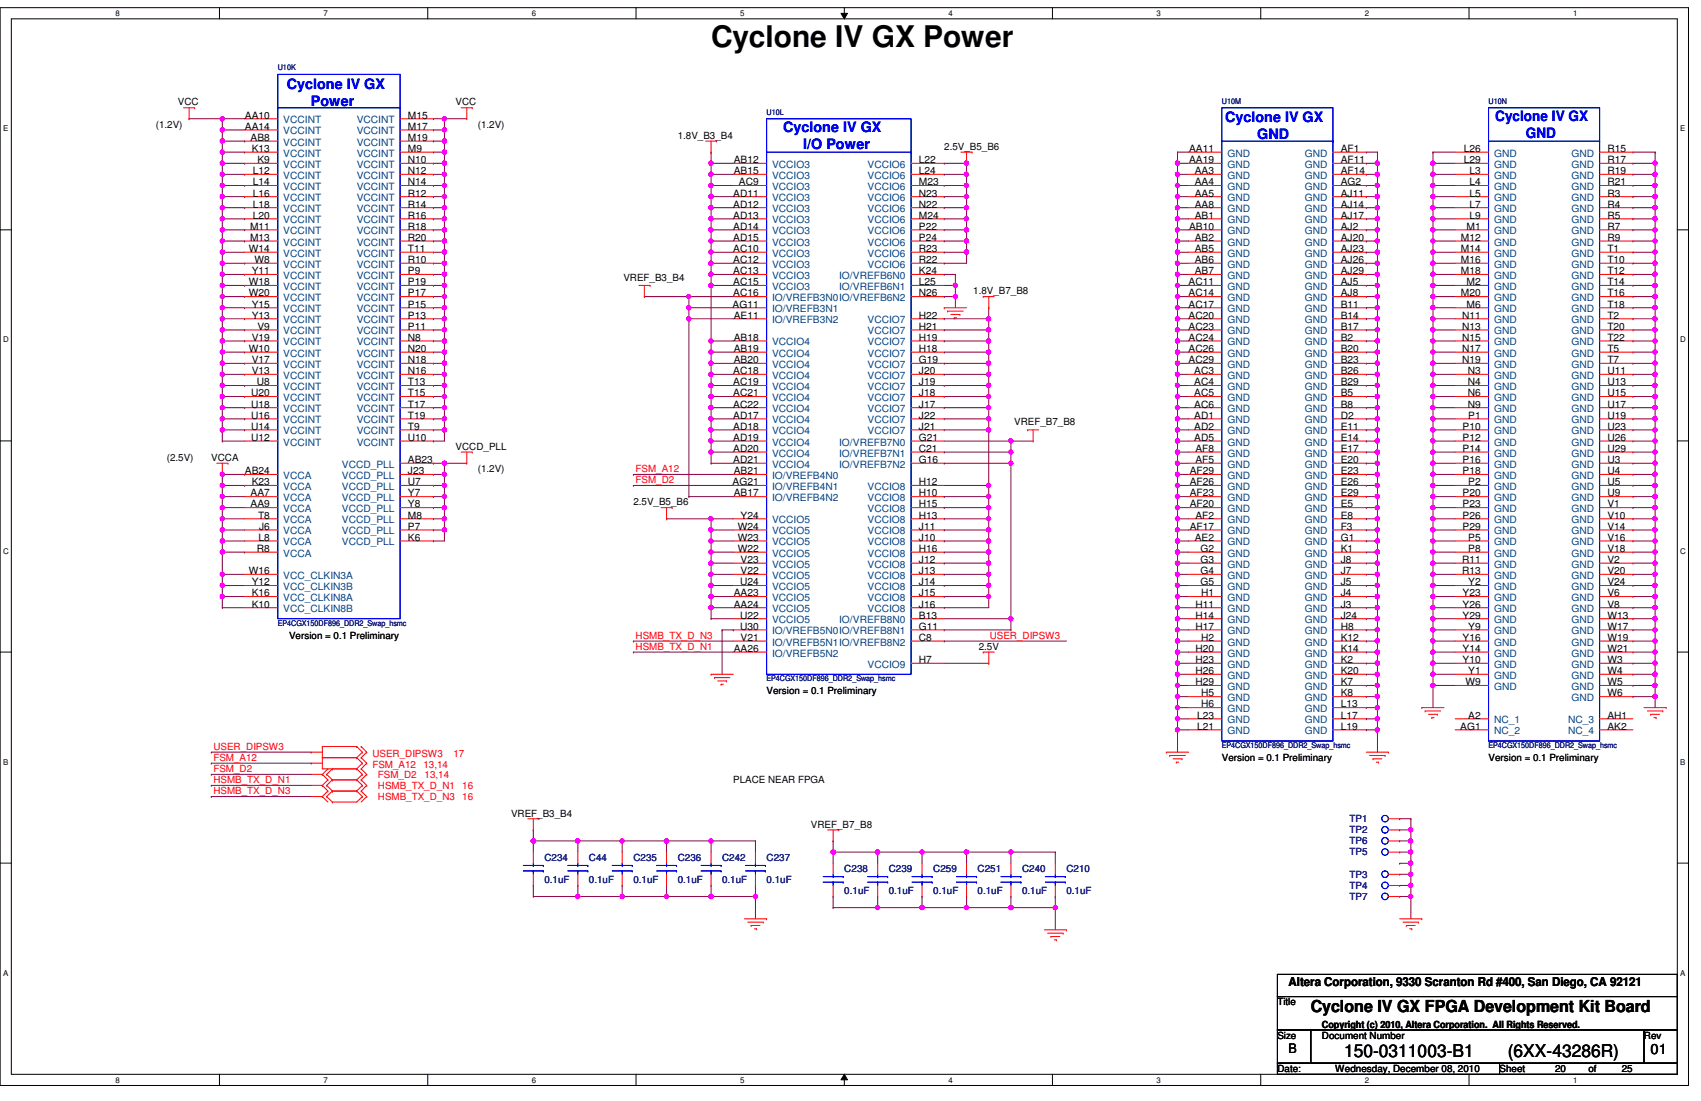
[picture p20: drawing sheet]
<svg xmlns="http://www.w3.org/2000/svg" width="432mm" height="279mm" viewBox="0 0 432 279" stroke-linecap="round" stroke-linejoin="round" font-family="sans-serif">
<defs><g id="words">
<text font-size="7.6" x="180.5" y="11.8">Cyclone IV GX Power</text>
<g font-size="4.5">
<text x="341.2" y="268.2">150-0311003-B1</text>
<text x="382.7" y="268.2">(6XX-43286R)</text>
</g>
<text font-size="4.2" x="332.7" y="256.8">Cyclone IV GX FPGA Development Kit Board</text>
<g font-size="3.6" fill="#00f">
<text x="72.8" y="22.6">Cyclone IV GX</text>
<text x="78.9" y="26.9">Power</text>
<text x="198.8" y="33.5">Cyclone IV GX</text>
<text x="311" y="31">Cyclone IV GX</text>
<text x="319.2" y="35.3">GND</text>
<text x="379.6" y="30.7">Cyclone IV GX</text>
<text x="387.3" y="35.1">GND</text>
<text x="203.9" y="37.8">I/O Power</text>
</g>
<text font-size="3.6" x="419" y="267.4">01</text>
<text font-size="3.3" x="327.1" y="267.2">B</text>
<text font-size="3.1" x="327.1" y="250.1">Altera Corporation, 9330 Scranton Rd #400, San Diego, CA 92121</text>
<g font-size="2.5">
<text x="45.2" y="26.8">VCC</text>
<text x="115.7" y="26.8">VCC</text>
<text x="39.5" y="32.4">(1.2V)</text>
<text x="62.2" y="30.1">AA10</text>
<text x="62.2" y="32.9">AA14</text>
<text x="63.6" y="35.8">AB8</text>
<text x="103.5" y="30.1">M15</text>
<text x="103.5" y="32.9">M17</text>
<text x="103.5" y="35.8">M19</text>
<text x="121.3" y="32.4">(1.2V)</text>
<text x="172" y="35.2">1.8V_B3_B4</text>
<text x="63.9" y="38.6">K13</text>
<text x="65.4" y="41.4">K9</text>
<text x="103.5" y="38.6">M9</text>
<text x="103.5" y="41.4">N10</text>
<text x="186.3" y="41.4">AB12</text>
<text x="233.3" y="41.4">L22</text>
<text x="239.7" y="38.1">2.5V_B5_B6</text>
<text x="301.8" y="38.6">AA11</text>
<text x="301.8" y="41.4">AA19</text>
<text x="340.4" y="38.6">AF1</text>
<text x="340.4" y="41.4">AF11</text>
<text x="371.6" y="38.6">L26</text>
<text x="371.6" y="41.4">L29</text>
<text x="408.1" y="38.6">R15</text>
<text x="408.1" y="41.4">R17</text>
<text x="64.2" y="44.2">L12</text>
<text x="64.2" y="47">L14</text>
<text x="103.5" y="44.2">N12</text>
<text x="103.5" y="47">N14</text>
<text x="186.3" y="44.2">AB15</text>
<text x="187.6" y="47">AC9</text>
<text x="233.3" y="44.2">L24</text>
<text x="233.3" y="47">M23</text>
<text x="303.3" y="44.2">AA3</text>
<text x="303.3" y="47">AA4</text>
<text x="340.4" y="44.2">AF14</text>
<text x="340.4" y="47">AG2</text>
<text x="373" y="44.2">L3</text>
<text x="373" y="47">L4</text>
<text x="408.1" y="44.2">R19</text>
<text x="408.1" y="47">R21</text>
<text x="64.2" y="49.9">L16</text>
<text x="64.2" y="52.7">L18</text>
<text x="103.5" y="49.9">R12</text>
<text x="103.5" y="52.7">R14</text>
<text x="186.1" y="49.9">AD11</text>
<text x="186.1" y="52.7">AD12</text>
<text x="233.3" y="52.7">N22</text>
<text x="233.3" y="49.9">N23</text>
<text x="303.3" y="49.9">AA5</text>
<text x="303.3" y="52.7">AA8</text>
<text x="340.4" y="49.9">AJ11</text>
<text x="340.4" y="52.7">AJ14</text>
<text x="373" y="49.9">L5</text>
<text x="373" y="52.7">L7</text>
<text x="408.1" y="49.9">R3</text>
<text x="408.1" y="52.7">R4</text>
<text x="63.5" y="58.3">M11</text>
<text x="64.2" y="55.5">L20</text>
<text x="103.5" y="55.5">R16</text>
<text x="103.5" y="58.3">R18</text>
<text x="186.1" y="55.5">AD13</text>
<text x="186.1" y="58.3">AD14</text>
<text x="233.3" y="55.5">M24</text>
<text x="233.3" y="58.3">P22</text>
<text x="301.8" y="58.3">AB10</text>
<text x="303.3" y="55.5">AB1</text>
<text x="340.4" y="55.5">AJ17</text>
<text x="340.4" y="58.3">AJ2</text>
<text x="372.3" y="58.3">M1</text>
<text x="373" y="55.5">L9</text>
<text x="408.1" y="55.5">R5</text>
<text x="408.1" y="58.3">R7</text>
<text x="63.2" y="64">W14</text>
<text x="63.5" y="61.1">M13</text>
<text x="103.5" y="61.1">R20</text>
<text x="103.5" y="64">T11</text>
<text x="186.1" y="61.1">AD15</text>
<text x="186.1" y="64">AC10</text>
<text x="233.3" y="61.1">P24</text>
<text x="233.3" y="64">R23</text>
<text x="303.3" y="61.1">AB2</text>
<text x="303.3" y="64">AB5</text>
<text x="340.4" y="61.1">AJ20</text>
<text x="340.4" y="64">AJ23</text>
<text x="370.8" y="61.1">M12</text>
<text x="370.8" y="64">M14</text>
<text x="408.1" y="61.1">R9</text>
<text x="408.1" y="64">T1</text>
<text x="63.9" y="69.6">Y11</text>
<text x="64.6" y="66.8">W8</text>
<text x="103.5" y="69.6">P9</text>
<text x="103.5" y="66.8">R10</text>
<text x="158.2" y="71.3">VREF_B3_B4</text>
<text x="186.1" y="66.8">AC12</text>
<text x="186.1" y="69.6">AC13</text>
<text x="233.3" y="66.8">R22</text>
<text x="233.3" y="69.6">K24</text>
<text x="303.3" y="66.8">AB6</text>
<text x="303.3" y="69.6">AB7</text>
<text x="340.4" y="66.8">AJ26</text>
<text x="340.4" y="69.6">AJ29</text>
<text x="370.8" y="66.8">M16</text>
<text x="370.8" y="69.6">M18</text>
<text x="408.1" y="66.8">T10</text>
<text x="408.1" y="69.6">T12</text>
<text x="63.2" y="72.4">W18</text>
<text x="63.2" y="75.2">W20</text>
<text x="103.5" y="75.2">P17</text>
<text x="103.5" y="72.4">P19</text>
<text x="186.1" y="72.4">AC15</text>
<text x="186.1" y="75.2">AC16</text>
<text x="233.3" y="72.4">L25</text>
<text x="233.3" y="75.2">N26</text>
<text x="247.1" y="74.7">1.8V_B7_B8</text>
<text x="301.7" y="72.4">AC11</text>
<text x="301.7" y="75.2">AC14</text>
<text x="340.4" y="72.4">AJ5</text>
<text x="340.4" y="75.2">AJ8</text>
<text x="370.8" y="75.2">M20</text>
<text x="372.3" y="72.4">M2</text>
<text x="408.1" y="72.4">T14</text>
<text x="408.1" y="75.2">T16</text>
<text x="63.9" y="80.9">Y13</text>
<text x="63.9" y="78.1">Y15</text>
<text x="65.4" y="83.7">V9</text>
<text x="103.5" y="83.7">P11</text>
<text x="103.5" y="80.9">P13</text>
<text x="103.5" y="78.1">P15</text>
<text x="186" y="78.1">AG11</text>
<text x="186.3" y="80.9">AE11</text>
<text x="233.3" y="83.7">H21</text>
<text x="233.3" y="80.9">H22</text>
<text x="301.7" y="78.1">AC17</text>
<text x="301.7" y="80.9">AC20</text>
<text x="301.7" y="83.7">AC23</text>
<text x="340.4" y="78.1">B11</text>
<text x="340.4" y="80.9">B14</text>
<text x="340.4" y="83.7">B17</text>
<text x="371.1" y="80.9">N11</text>
<text x="371.1" y="83.7">N13</text>
<text x="372.3" y="78.1">M6</text>
<text x="408.1" y="78.1">T18</text>
<text x="408.1" y="80.9">T2</text>
<text x="408.1" y="83.7">T20</text>
<text x="63.2" y="89.3">W10</text>
<text x="63.9" y="86.5">V19</text>
<text x="103.5" y="89.3">N20</text>
<text x="103.5" y="86.5">N8</text>
<text x="186.3" y="86.5">AB18</text>
<text x="186.3" y="89.3">AB19</text>
<text x="233.3" y="89.3">H18</text>
<text x="233.3" y="86.5">H19</text>
<text x="301.7" y="86.5">AC24</text>
<text x="301.7" y="89.3">AC26</text>
<text x="340.4" y="86.5">B2</text>
<text x="340.4" y="89.3">B20</text>
<text x="371.1" y="86.5">N15</text>
<text x="371.1" y="89.3">N17</text>
<text x="408.1" y="86.5">T22</text>
<text x="408.1" y="89.3">T5</text>
<text x="63.9" y="95">V13</text>
<text x="63.9" y="92.2">V17</text>
<text x="103.5" y="95">N16</text>
<text x="103.5" y="92.2">N18</text>
<text x="186.1" y="95">AC18</text>
<text x="186.3" y="92.2">AB20</text>
<text x="233.3" y="92.2">G19</text>
<text x="233.3" y="95">J20</text>
<text x="301.7" y="92.2">AC29</text>
<text x="303.1" y="95">AC3</text>
<text x="340.4" y="92.2">B23</text>
<text x="340.4" y="95">B26</text>
<text x="371.1" y="92.2">N19</text>
<text x="372.6" y="95">N3</text>
<text x="408.1" y="92.2">T7</text>
<text x="408.1" y="95">U11</text>
<text x="63.8" y="100.6">U20</text>
<text x="65.2" y="97.8">U8</text>
<text x="103.5" y="97.8">T13</text>
<text x="103.5" y="100.6">T15</text>
<text x="186.1" y="97.8">AC19</text>
<text x="186.1" y="100.6">AC21</text>
<text x="233.3" y="100.6">J18</text>
<text x="233.3" y="97.8">J19</text>
<text x="303.1" y="97.8">AC4</text>
<text x="303.1" y="100.6">AC5</text>
<text x="340.4" y="97.8">B29</text>
<text x="340.4" y="100.6">B5</text>
<text x="372.6" y="97.8">N4</text>
<text x="372.6" y="100.6">N6</text>
<text x="408.1" y="97.8">U13</text>
<text x="408.1" y="100.6">U15</text>
<text x="63.8" y="106.3">U16</text>
<text x="63.8" y="103.4">U18</text>
<text x="103.5" y="103.4">T17</text>
<text x="103.5" y="106.3">T19</text>
<text x="186.1" y="103.4">AC22</text>
<text x="186.1" y="106.3">AD17</text>
<text x="233.3" y="103.4">J17</text>
<text x="233.3" y="106.3">J22</text>
<text x="257.5" y="107.9">VREF_B7_B8</text>
<text x="303.1" y="103.4">AC6</text>
<text x="303.1" y="106.3">AD1</text>
<text x="340.4" y="103.4">B8</text>
<text x="340.4" y="106.3">D2</text>
<text x="372.6" y="103.4">N9</text>
<text x="372.7" y="106.3">P1</text>
<text x="408.1" y="103.4">U17</text>
<text x="408.1" y="106.3">U19</text>
<text x="63.8" y="111.9">U12</text>
<text x="63.8" y="109.1">U14</text>
<text x="103.5" y="109.1">T9</text>
<text x="103.5" y="111.9">U10</text>
<text x="186.1" y="109.1">AD18</text>
<text x="186.1" y="111.9">AD19</text>
<text x="233.3" y="109.1">J21</text>
<text x="233.3" y="111.9">G21</text>
<text x="303.1" y="109.1">AD2</text>
<text x="303.1" y="111.9">AD5</text>
<text x="340.4" y="109.1">E11</text>
<text x="340.4" y="111.9">E14</text>
<text x="371.3" y="109.1">P10</text>
<text x="371.3" y="111.9">P12</text>
<text x="408.1" y="109.1">U23</text>
<text x="408.1" y="111.9">U26</text>
<text x="42.3" y="117">(2.5V)</text>
<text x="53.6" y="117">VCCA</text>
<text x="103.5" y="117.5">AB23</text>
<text x="115.7" y="114.2">VCCD_PLL</text>
<text x="121.3" y="119.8">(1.2V)</text>
<text x="186.1" y="117.5">AD21</text>
<text x="186.1" y="114.7">AD20</text>
<text x="233.3" y="114.7">C21</text>
<text x="233.3" y="117.5">G16</text>
<text x="303.4" y="117.5">AF5</text>
<text x="303.4" y="114.7">AF8</text>
<text x="340.4" y="114.7">E17</text>
<text x="340.4" y="117.5">E20</text>
<text x="371.3" y="114.7">P14</text>
<text x="371.3" y="117.5">P16</text>
<text x="408.1" y="114.7">U29</text>
<text x="408.1" y="117.5">U3</text>
<text x="62.2" y="120.4">AB24</text>
<text x="63.6" y="126">AA7</text>
<text x="63.9" y="123.1">K23</text>
<text x="103.5" y="120.4">J23</text>
<text x="103.5" y="123.1">U7</text>
<text x="103.5" y="126">Y7</text>
<text x="186" y="123.1">AG21</text>
<text x="186.3" y="120.4">AB21</text>
<text x="186.3" y="126">AB17</text>
<text x="233.3" y="126">H10</text>
<text x="233.3" y="123.1">H12</text>
<text x="302" y="126">AF23</text>
<text x="302" y="123.1">AF26</text>
<text x="302" y="120.4">AF29</text>
<text x="340.4" y="120.4">E23</text>
<text x="340.4" y="123.1">E26</text>
<text x="340.4" y="126">E29</text>
<text x="371.3" y="120.4">P18</text>
<text x="371.3" y="126">P20</text>
<text x="372.7" y="123.1">P2</text>
<text x="408.1" y="120.4">U4</text>
<text x="408.1" y="123.1">U5</text>
<text x="408.1" y="126">U9</text>
<text x="63.6" y="128.8">AA9</text>
<text x="65.5" y="131.6">T8</text>
<text x="103.5" y="128.8">Y8</text>
<text x="103.5" y="131.6">M8</text>
<text x="160.8" y="128.3">2.5V_B5_B6</text>
<text x="188" y="131.6">Y24</text>
<text x="233.3" y="131.6">H13</text>
<text x="233.3" y="128.8">H15</text>
<text x="302" y="128.8">AF20</text>
<text x="303.4" y="131.6">AF2</text>
<text x="340.4" y="128.8">E5</text>
<text x="340.4" y="131.6">E8</text>
<text x="371.3" y="128.8">P23</text>
<text x="371.3" y="131.6">P26</text>
<text x="408.1" y="128.8">V1</text>
<text x="408.1" y="131.6">V10</text>
<text x="65.7" y="137.2">L8</text>
<text x="65.8" y="134.5">J6</text>
<text x="103.5" y="137.2">K6</text>
<text x="103.5" y="134.5">P7</text>
<text x="187.3" y="134.5">W24</text>
<text x="187.3" y="137.2">W23</text>
<text x="233.3" y="137.2">J10</text>
<text x="233.3" y="134.5">J11</text>
<text x="302" y="134.5">AF17</text>
<text x="303.3" y="137.2">AE2</text>
<text x="340.4" y="134.5">F3</text>
<text x="340.4" y="137.2">G1</text>
<text x="371.3" y="134.5">P29</text>
<text x="372.7" y="137.2">P5</text>
<text x="408.1" y="134.5">V14</text>
<text x="408.1" y="137.2">V16</text>
<text x="65.2" y="140.1">R8</text>
<text x="187.3" y="140.1">W22</text>
<text x="188" y="142.9">V23</text>
<text x="233.3" y="140.1">H16</text>
<text x="233.3" y="142.9">J12</text>
<text x="304.7" y="140.1">G2</text>
<text x="304.7" y="142.9">G3</text>
<text x="340.4" y="142.9">J8</text>
<text x="340.4" y="140.1">K1</text>
<text x="371.1" y="142.9">R11</text>
<text x="372.7" y="140.1">P8</text>
<text x="408.1" y="140.1">V18</text>
<text x="408.1" y="142.9">V2</text>
<text x="63.2" y="145.7">W16</text>
<text x="63.9" y="148.5">Y12</text>
<text x="187.9" y="148.5">U24</text>
<text x="188" y="145.7">V22</text>
<text x="233.3" y="145.7">J13</text>
<text x="233.3" y="148.5">J14</text>
<text x="304.7" y="145.7">G4</text>
<text x="304.7" y="148.5">G5</text>
<text x="340.4" y="148.5">J5</text>
<text x="340.4" y="145.7">J7</text>
<text x="371.1" y="145.7">R13</text>
<text x="372.7" y="148.5">Y2</text>
<text x="408.1" y="145.7">V20</text>
<text x="408.1" y="148.5">V24</text>
<text x="63.9" y="151.3">K16</text>
<text x="63.9" y="154.2">K10</text>
<text x="186.3" y="154.2">AA24</text>
<text x="186.3" y="151.3">AA23</text>
<text x="233.3" y="151.3">J15</text>
<text x="233.3" y="154.2">J16</text>
<text x="303.4" y="154.2">H11</text>
<text x="304.9" y="151.3">H1</text>
<text x="340.4" y="154.2">J3</text>
<text x="340.4" y="151.3">J4</text>
<text x="371.3" y="151.3">Y23</text>
<text x="371.3" y="154.2">Y26</text>
<text x="408.1" y="151.3">V6</text>
<text x="408.1" y="154.2">V8</text>
<text x="187.9" y="157">U22</text>
<text x="187.9" y="159.8">U30</text>
<text x="233.3" y="157">B13</text>
<text x="233.3" y="159.8">G11</text>
<text x="303.4" y="157">H14</text>
<text x="303.4" y="159.8">H17</text>
<text x="340.4" y="159.8">H8</text>
<text x="340.4" y="157">J24</text>
<text x="371.3" y="157">Y29</text>
<text x="372.7" y="159.8">Y9</text>
<text x="408.1" y="157">W13</text>
<text x="408.1" y="159.8">W17</text>
<text x="73.4" y="162.1">Version = 0.1 Preliminary</text>
<text x="186.3" y="165.4">AA26</text>
<text x="188" y="162.6">V21</text>
<text x="233.3" y="162.6">C8</text>
<text x="248.5" y="164.9">2.5V</text>
<text x="303.4" y="165.4">H20</text>
<text x="304.9" y="162.6">H2</text>
<text x="340.4" y="162.6">K12</text>
<text x="340.4" y="165.4">K14</text>
<text x="371.3" y="165.4">Y14</text>
<text x="371.3" y="162.6">Y16</text>
<text x="408.1" y="162.6">W19</text>
<text x="408.1" y="165.4">W21</text>
<text x="233.3" y="168.3">H7</text>
<text x="303.4" y="168.3">H23</text>
<text x="303.4" y="171.1">H26</text>
<text x="303.4" y="173.9">H29</text>
<text x="340.4" y="168.3">K2</text>
<text x="340.4" y="171.1">K20</text>
<text x="340.4" y="173.9">K7</text>
<text x="371.3" y="168.3">Y10</text>
<text x="372" y="173.9">W9</text>
<text x="372.7" y="171.1">Y1</text>
<text x="408.1" y="168.3">W3</text>
<text x="408.1" y="171.1">W4</text>
<text x="408.1" y="173.9">W5</text>
<text x="194.6" y="176.2">Version = 0.1 Preliminary</text>
<text x="304.9" y="176.7">H5</text>
<text x="304.9" y="179.5">H6</text>
<text x="340.4" y="176.7">K8</text>
<text x="340.4" y="179.5">L13</text>
<text x="408.1" y="176.7">W6</text>
<text x="303.9" y="185.2">L21</text>
<text x="303.9" y="182.4">L23</text>
<text x="340.4" y="182.4">L17</text>
<text x="340.4" y="185.2">L19</text>
<text x="370.7" y="185.2">AG1</text>
<text x="372.7" y="182.4">A2</text>
<text x="408.1" y="182.4">AH1</text>
<text x="408.1" y="185.2">AK2</text>
<text x="310.2" y="193.1">Version = 0.1 Preliminary</text>
<text x="377.9" y="193.1">Version = 0.1 Preliminary</text>
<text x="186.1" y="198.8">PLACE NEAR FPGA</text>
<text x="129.8" y="207.2">VREF_B3_B4</text>
<text x="205.9" y="210">VREF_B7_B8</text>
<text x="324.3" y="255.1">Title</text>
<text x="324.3" y="263.6">Size</text>
<text x="335.6" y="260.9">Copyright (c) 2010, Altera Corporation. All Rights Reserved.</text>
<text x="335.6" y="263.6">Document Number</text>
<text x="417.3" y="263.6">Rev</text>
<text x="324.3" y="272">Date:</text>
<text x="339" y="272">Wednesday, December 08, 2010</text>
<text x="380.7" y="272">Sheet</text>
<text x="394.8" y="272">20</text>
<text x="403.2" y="272">of</text>
<text x="411.7" y="272">25</text>
</g>
<g font-size="2.5" fill="#004080">
<text x="71.9" y="31.3">VCCINT</text>
<text x="71.9" y="34.1">VCCINT</text>
<text x="90.6" y="31.3">VCCINT</text>
<text x="90.6" y="34.1">VCCINT</text>
<text x="71.9" y="37">VCCINT</text>
<text x="71.9" y="39.8">VCCINT</text>
<text x="90.6" y="37">VCCINT</text>
<text x="90.6" y="39.8">VCCINT</text>
<text x="311.6" y="39.8">GND</text>
<text x="331.2" y="39.8">GND</text>
<text x="379.3" y="39.8">GND</text>
<text x="398.9" y="39.8">GND</text>
<text x="71.9" y="42.6">VCCINT</text>
<text x="71.9" y="45.4">VCCINT</text>
<text x="90.6" y="42.6">VCCINT</text>
<text x="90.6" y="45.4">VCCINT</text>
<text x="196" y="42.6">VCCIO3</text>
<text x="196" y="45.4">VCCIO3</text>
<text x="220.2" y="45.4">VCCIO6</text>
<text x="220.2" y="42.6">VCCIO6</text>
<text x="311.6" y="42.6">GND</text>
<text x="311.6" y="45.4">GND</text>
<text x="331.2" y="42.6">GND</text>
<text x="331.2" y="45.4">GND</text>
<text x="379.3" y="42.6">GND</text>
<text x="379.3" y="45.4">GND</text>
<text x="398.9" y="42.6">GND</text>
<text x="398.9" y="45.4">GND</text>
<text x="71.9" y="48.2">VCCINT</text>
<text x="71.9" y="51.1">VCCINT</text>
<text x="71.9" y="53.8">VCCINT</text>
<text x="90.6" y="48.2">VCCINT</text>
<text x="90.6" y="51.1">VCCINT</text>
<text x="90.6" y="53.8">VCCINT</text>
<text x="196" y="48.2">VCCIO3</text>
<text x="196" y="51.1">VCCIO3</text>
<text x="196" y="53.8">VCCIO3</text>
<text x="220.2" y="53.8">VCCIO6</text>
<text x="220.2" y="51.1">VCCIO6</text>
<text x="220.2" y="48.2">VCCIO6</text>
<text x="311.6" y="48.2">GND</text>
<text x="311.6" y="51.1">GND</text>
<text x="311.6" y="53.8">GND</text>
<text x="331.2" y="48.2">GND</text>
<text x="331.2" y="51.1">GND</text>
<text x="331.2" y="53.8">GND</text>
<text x="379.3" y="48.2">GND</text>
<text x="379.3" y="51.1">GND</text>
<text x="379.3" y="53.8">GND</text>
<text x="398.9" y="48.2">GND</text>
<text x="398.9" y="51.1">GND</text>
<text x="398.9" y="53.8">GND</text>
<text x="71.9" y="56.7">VCCINT</text>
<text x="71.9" y="59.5">VCCINT</text>
<text x="90.6" y="56.7">VCCINT</text>
<text x="90.6" y="59.5">VCCINT</text>
<text x="196" y="56.7">VCCIO3</text>
<text x="196" y="59.5">VCCIO3</text>
<text x="220.2" y="56.7">VCCIO6</text>
<text x="220.2" y="59.5">VCCIO6</text>
<text x="311.6" y="56.7">GND</text>
<text x="311.6" y="59.5">GND</text>
<text x="331.2" y="56.7">GND</text>
<text x="331.2" y="59.5">GND</text>
<text x="379.3" y="56.7">GND</text>
<text x="379.3" y="59.5">GND</text>
<text x="398.9" y="56.7">GND</text>
<text x="398.9" y="59.5">GND</text>
<text x="71.9" y="62.3">VCCINT</text>
<text x="71.9" y="65.2">VCCINT</text>
<text x="90.6" y="62.3">VCCINT</text>
<text x="90.6" y="65.2">VCCINT</text>
<text x="196" y="62.3">VCCIO3</text>
<text x="196" y="65.2">VCCIO3</text>
<text x="220.2" y="62.3">VCCIO6</text>
<text x="220.2" y="65.2">VCCIO6</text>
<text x="311.6" y="62.3">GND</text>
<text x="311.6" y="65.2">GND</text>
<text x="331.2" y="62.3">GND</text>
<text x="331.2" y="65.2">GND</text>
<text x="379.3" y="62.3">GND</text>
<text x="379.3" y="65.2">GND</text>
<text x="398.9" y="62.3">GND</text>
<text x="398.9" y="65.2">GND</text>
<text x="71.9" y="67.9">VCCINT</text>
<text x="71.9" y="70.8">VCCINT</text>
<text x="90.6" y="70.8">VCCINT</text>
<text x="90.6" y="67.9">VCCINT</text>
<text x="196" y="67.9">VCCIO3</text>
<text x="196" y="70.8">VCCIO3</text>
<text x="213" y="70.8">IO/VREFB6N0</text>
<text x="220.2" y="67.9">VCCIO6</text>
<text x="311.6" y="67.9">GND</text>
<text x="311.6" y="70.8">GND</text>
<text x="331.2" y="67.9">GND</text>
<text x="331.2" y="70.8">GND</text>
<text x="379.3" y="67.9">GND</text>
<text x="379.3" y="70.8">GND</text>
<text x="398.9" y="67.9">GND</text>
<text x="398.9" y="70.8">GND</text>
<text x="71.9" y="73.6">VCCINT</text>
<text x="71.9" y="76.4">VCCINT</text>
<text x="90.6" y="76.4">VCCINT</text>
<text x="90.6" y="73.6">VCCINT</text>
<text x="196" y="73.6">VCCIO3</text>
<text x="196" y="76.4">IO/VREFB3N0IO/VREFB6N2</text>
<text x="213" y="73.6">IO/VREFB6N1</text>
<text x="311.6" y="73.6">GND</text>
<text x="311.6" y="76.4">GND</text>
<text x="331.2" y="73.6">GND</text>
<text x="331.2" y="76.4">GND</text>
<text x="379.3" y="73.6">GND</text>
<text x="379.3" y="76.4">GND</text>
<text x="398.9" y="73.6">GND</text>
<text x="398.9" y="76.4">GND</text>
<text x="71.9" y="82">VCCINT</text>
<text x="71.9" y="79.2">VCCINT</text>
<text x="90.6" y="82">VCCINT</text>
<text x="90.6" y="79.2">VCCINT</text>
<text x="196" y="79.2">IO/VREFB3N1</text>
<text x="196" y="82">IO/VREFB3N2</text>
<text x="220.2" y="82">VCCIO7</text>
<text x="311.6" y="79.2">GND</text>
<text x="311.6" y="82">GND</text>
<text x="331.2" y="79.2">GND</text>
<text x="331.2" y="82">GND</text>
<text x="379.3" y="79.2">GND</text>
<text x="379.3" y="82">GND</text>
<text x="398.9" y="79.2">GND</text>
<text x="398.9" y="82">GND</text>
<text x="71.9" y="87.7">VCCINT</text>
<text x="71.9" y="84.9">VCCINT</text>
<text x="90.6" y="87.7">VCCINT</text>
<text x="90.6" y="84.9">VCCINT</text>
<text x="196" y="87.7">VCCIO4</text>
<text x="220.2" y="87.7">VCCIO7</text>
<text x="220.2" y="84.9">VCCIO7</text>
<text x="311.6" y="84.9">GND</text>
<text x="311.6" y="87.7">GND</text>
<text x="331.2" y="84.9">GND</text>
<text x="331.2" y="87.7">GND</text>
<text x="379.3" y="84.9">GND</text>
<text x="379.3" y="87.7">GND</text>
<text x="398.9" y="84.9">GND</text>
<text x="398.9" y="87.7">GND</text>
<text x="71.9" y="93.3">VCCINT</text>
<text x="71.9" y="90.5">VCCINT</text>
<text x="90.6" y="93.3">VCCINT</text>
<text x="90.6" y="90.5">VCCINT</text>
<text x="196" y="90.5">VCCIO4</text>
<text x="196" y="93.3">VCCIO4</text>
<text x="220.2" y="93.3">VCCIO7</text>
<text x="220.2" y="90.5">VCCIO7</text>
<text x="311.6" y="90.5">GND</text>
<text x="311.6" y="93.3">GND</text>
<text x="331.2" y="90.5">GND</text>
<text x="331.2" y="93.3">GND</text>
<text x="379.3" y="90.5">GND</text>
<text x="379.3" y="93.3">GND</text>
<text x="398.9" y="90.5">GND</text>
<text x="398.9" y="93.3">GND</text>
<text x="71.9" y="101.8">VCCINT</text>
<text x="71.9" y="99">VCCINT</text>
<text x="71.9" y="96.1">VCCINT</text>
<text x="90.6" y="96.1">VCCINT</text>
<text x="90.6" y="99">VCCINT</text>
<text x="90.6" y="101.8">VCCINT</text>
<text x="196" y="96.1">VCCIO4</text>
<text x="196" y="99">VCCIO4</text>
<text x="196" y="101.8">VCCIO4</text>
<text x="220.2" y="101.8">VCCIO7</text>
<text x="220.2" y="99">VCCIO7</text>
<text x="220.2" y="96.1">VCCIO7</text>
<text x="311.6" y="96.1">GND</text>
<text x="311.6" y="99">GND</text>
<text x="311.6" y="101.8">GND</text>
<text x="331.2" y="96.1">GND</text>
<text x="331.2" y="99">GND</text>
<text x="331.2" y="101.8">GND</text>
<text x="379.3" y="96.1">GND</text>
<text x="379.3" y="99">GND</text>
<text x="379.3" y="101.8">GND</text>
<text x="398.9" y="96.1">GND</text>
<text x="398.9" y="99">GND</text>
<text x="398.9" y="101.8">GND</text>
<text x="71.9" y="107.4">VCCINT</text>
<text x="71.9" y="104.6">VCCINT</text>
<text x="90.6" y="104.6">VCCINT</text>
<text x="90.6" y="107.4">VCCINT</text>
<text x="196" y="104.6">VCCIO4</text>
<text x="196" y="107.4">VCCIO4</text>
<text x="220.2" y="104.6">VCCIO7</text>
<text x="220.2" y="107.4">VCCIO7</text>
<text x="311.6" y="104.6">GND</text>
<text x="311.6" y="107.4">GND</text>
<text x="331.2" y="104.6">GND</text>
<text x="331.2" y="107.4">GND</text>
<text x="379.3" y="104.6">GND</text>
<text x="379.3" y="107.4">GND</text>
<text x="398.9" y="104.6">GND</text>
<text x="398.9" y="107.4">GND</text>
<text x="71.9" y="113.1">VCCINT</text>
<text x="71.9" y="110.2">VCCINT</text>
<text x="90.6" y="110.2">VCCINT</text>
<text x="90.6" y="113.1">VCCINT</text>
<text x="196" y="110.2">VCCIO4</text>
<text x="196" y="113.1">VCCIO4</text>
<text x="213" y="113.1">IO/VREFB7N0</text>
<text x="220.2" y="110.2">VCCIO7</text>
<text x="311.6" y="110.2">GND</text>
<text x="311.6" y="113.1">GND</text>
<text x="331.2" y="110.2">GND</text>
<text x="331.2" y="113.1">GND</text>
<text x="379.3" y="110.2">GND</text>
<text x="379.3" y="113.1">GND</text>
<text x="398.9" y="110.2">GND</text>
<text x="398.9" y="113.1">GND</text>
<text x="86.8" y="118.7">VCCD_PLL</text>
<text x="196" y="118.7">VCCIO4</text>
<text x="196" y="115.9">VCCIO4</text>
<text x="213" y="115.9">IO/VREFB7N1</text>
<text x="213" y="118.7">IO/VREFB7N2</text>
<text x="311.6" y="118.7">GND</text>
<text x="311.6" y="115.9">GND</text>
<text x="331.2" y="115.9">GND</text>
<text x="331.2" y="118.7">GND</text>
<text x="379.3" y="115.9">GND</text>
<text x="379.3" y="118.7">GND</text>
<text x="398.9" y="115.9">GND</text>
<text x="398.9" y="118.7">GND</text>
<text x="71.9" y="121.5">VCCA</text>
<text x="71.9" y="124.3">VCCA</text>
<text x="86.8" y="121.5">VCCD_PLL</text>
<text x="86.8" y="124.3">VCCD_PLL</text>
<text x="196" y="121.5">IO/VREFB4N0</text>
<text x="196" y="124.3">IO/VREFB4N1</text>
<text x="220.2" y="124.3">VCCIO8</text>
<text x="311.6" y="124.3">GND</text>
<text x="311.6" y="121.5">GND</text>
<text x="331.2" y="121.5">GND</text>
<text x="331.2" y="124.3">GND</text>
<text x="379.3" y="121.5">GND</text>
<text x="379.3" y="124.3">GND</text>
<text x="398.9" y="121.5">GND</text>
<text x="398.9" y="124.3">GND</text>
<text x="71.9" y="127.2">VCCA</text>
<text x="71.9" y="130">VCCA</text>
<text x="86.8" y="127.2">VCCD_PLL</text>
<text x="86.8" y="130">VCCD_PLL</text>
<text x="196" y="127.2">IO/VREFB4N2</text>
<text x="220.2" y="127.2">VCCIO8</text>
<text x="220.2" y="130">VCCIO8</text>
<text x="311.6" y="130">GND</text>
<text x="311.6" y="127.2">GND</text>
<text x="331.2" y="127.2">GND</text>
<text x="331.2" y="130">GND</text>
<text x="379.3" y="127.2">GND</text>
<text x="379.3" y="130">GND</text>
<text x="398.9" y="127.2">GND</text>
<text x="398.9" y="130">GND</text>
<text x="71.9" y="132.8">VCCA</text>
<text x="71.9" y="135.6">VCCA</text>
<text x="86.8" y="135.6">VCCD_PLL</text>
<text x="86.8" y="132.8">VCCD_PLL</text>
<text x="196" y="132.8">VCCIO5</text>
<text x="196" y="135.6">VCCIO5</text>
<text x="220.2" y="132.8">VCCIO8</text>
<text x="220.2" y="135.6">VCCIO8</text>
<text x="311.6" y="135.6">GND</text>
<text x="311.6" y="132.8">GND</text>
<text x="331.2" y="132.8">GND</text>
<text x="331.2" y="135.6">GND</text>
<text x="379.3" y="132.8">GND</text>
<text x="379.3" y="135.6">GND</text>
<text x="398.9" y="132.8">GND</text>
<text x="398.9" y="135.6">GND</text>
<text x="71.9" y="138.4">VCCA</text>
<text x="71.9" y="141.3">VCCA</text>
<text x="86.8" y="138.4">VCCD_PLL</text>
<text x="196" y="138.4">VCCIO5</text>
<text x="196" y="141.3">VCCIO5</text>
<text x="220.2" y="141.3">VCCIO8</text>
<text x="220.2" y="138.4">VCCIO8</text>
<text x="311.6" y="138.4">GND</text>
<text x="311.6" y="141.3">GND</text>
<text x="331.2" y="138.4">GND</text>
<text x="331.2" y="141.3">GND</text>
<text x="379.3" y="138.4">GND</text>
<text x="379.3" y="141.3">GND</text>
<text x="398.9" y="138.4">GND</text>
<text x="398.9" y="141.3">GND</text>
<text x="71.9" y="146.9">VCC_CLKIN3A</text>
<text x="71.9" y="149.7">VCC_CLKIN3B</text>
<text x="196" y="144.1">VCCIO5</text>
<text x="196" y="146.9">VCCIO5</text>
<text x="196" y="149.7">VCCIO5</text>
<text x="220.2" y="144.1">VCCIO8</text>
<text x="220.2" y="146.9">VCCIO8</text>
<text x="220.2" y="149.7">VCCIO8</text>
<text x="311.6" y="144.1">GND</text>
<text x="311.6" y="146.9">GND</text>
<text x="311.6" y="149.7">GND</text>
<text x="331.2" y="149.7">GND</text>
<text x="331.2" y="146.9">GND</text>
<text x="331.2" y="144.1">GND</text>
<text x="379.3" y="144.1">GND</text>
<text x="379.3" y="146.9">GND</text>
<text x="379.3" y="149.7">GND</text>
<text x="398.9" y="144.1">GND</text>
<text x="398.9" y="146.9">GND</text>
<text x="398.9" y="149.7">GND</text>
<text x="71.9" y="152.5">VCC_CLKIN8A</text>
<text x="71.9" y="155.4">VCC_CLKIN8B</text>
<text x="196" y="155.4">VCCIO5</text>
<text x="196" y="152.5">VCCIO5</text>
<text x="220.2" y="152.5">VCCIO8</text>
<text x="220.2" y="155.4">VCCIO8</text>
<text x="311.6" y="152.5">GND</text>
<text x="311.6" y="155.4">GND</text>
<text x="331.2" y="155.4">GND</text>
<text x="331.2" y="152.5">GND</text>
<text x="379.3" y="152.5">GND</text>
<text x="379.3" y="155.4">GND</text>
<text x="398.9" y="152.5">GND</text>
<text x="398.9" y="155.4">GND</text>
<text x="196" y="158.2">VCCIO5</text>
<text x="196" y="161">IO/VREFB5N0IO/VREFB8N1</text>
<text x="213" y="158.2">IO/VREFB8N0</text>
<text x="311.6" y="158.2">GND</text>
<text x="311.6" y="161">GND</text>
<text x="331.2" y="161">GND</text>
<text x="331.2" y="158.2">GND</text>
<text x="379.3" y="158.2">GND</text>
<text x="379.3" y="161">GND</text>
<text x="398.9" y="158.2">GND</text>
<text x="398.9" y="161">GND</text>
<text x="196" y="163.8">IO/VREFB5N1IO/VREFB8N2</text>
<text x="196" y="166.6">IO/VREFB5N2</text>
<text x="311.6" y="163.8">GND</text>
<text x="311.6" y="166.6">GND</text>
<text x="331.2" y="163.8">GND</text>
<text x="331.2" y="166.6">GND</text>
<text x="379.3" y="166.6">GND</text>
<text x="379.3" y="163.8">GND</text>
<text x="398.9" y="163.8">GND</text>
<text x="398.9" y="166.6">GND</text>
<text x="220.2" y="169.5">VCCIO9</text>
<text x="311.6" y="169.5">GND</text>
<text x="311.6" y="172.3">GND</text>
<text x="331.2" y="169.5">GND</text>
<text x="331.2" y="172.3">GND</text>
<text x="379.3" y="172.3">GND</text>
<text x="379.3" y="169.5">GND</text>
<text x="398.9" y="169.5">GND</text>
<text x="398.9" y="172.3">GND</text>
<text x="311.6" y="175.1">GND</text>
<text x="311.6" y="177.9">GND</text>
<text x="331.2" y="175.1">GND</text>
<text x="331.2" y="177.9">GND</text>
<text x="379.3" y="175.1">GND</text>
<text x="398.9" y="175.1">GND</text>
<text x="398.9" y="177.9">GND</text>
<text x="311.6" y="180.7">GND</text>
<text x="311.6" y="183.6">GND</text>
<text x="331.2" y="180.7">GND</text>
<text x="331.2" y="183.6">GND</text>
<text x="379.3" y="183.6">NC_1</text>
<text x="398.1" y="183.6">NC_3</text>
<text x="311.6" y="186.4">GND</text>
<text x="331.2" y="186.4">GND</text>
<text x="379.3" y="186.4">NC_2</text>
<text x="398.1" y="186.4">NC_4</text>
</g>
<g font-size="2.5" fill="#f00">
<text x="161.3" y="119.8">FSM_A12</text>
<text x="161.3" y="122.6">FSM_D2</text>
<text x="161.3" y="164.9">HSMB_TX_D_N1</text>
<text x="161.3" y="162.1">HSMB_TX_D_N3</text>
<text x="251.2" y="162.1">USER_DIPSW3</text>
<text x="54.2" y="190.3">USER_DIPSW3</text>
<text x="94.5" y="192">USER_DIPSW3</text>
<text x="115.1" y="192">17</text>
<text x="54.2" y="196">FSM_D2</text>
<text x="54.2" y="193.1">FSM_A12</text>
<text x="94.5" y="194.8">FSM_A12</text>
<text x="95.9" y="197.4">FSM_D2</text>
<text x="107.5" y="194.8">13,14</text>
<text x="107.8" y="197.4">13,14</text>
<text x="54.2" y="201.6">HSMB_TX_D_N3</text>
<text x="54.2" y="198.8">HSMB_TX_D_N1</text>
<text x="95.9" y="200.2">HSMB_TX_D_N1</text>
<text x="95.9" y="203">HSMB_TX_D_N3</text>
<text x="117.3" y="200.2">16</text>
<text x="117.3" y="203">16</text>
</g>
<g font-size="2.5" fill="#000080">
<text x="342.6" y="208.6">TP1</text>
<text x="342.6" y="214.2">TP6</text>
<text x="342.6" y="211.5">TP2</text>
<text x="138.2" y="218.5">C234</text>
<text x="149.5" y="218.5">C44</text>
<text x="160.8" y="218.5">C235</text>
<text x="172" y="218.5">C236</text>
<text x="183.3" y="218.5">C242</text>
<text x="194.6" y="218.5">C237</text>
<text x="214.3" y="221.3">C238</text>
<text x="225.6" y="221.3">C239</text>
<text x="236.9" y="221.3">C259</text>
<text x="248.2" y="221.3">C251</text>
<text x="259.5" y="221.3">C240</text>
<text x="270.7" y="221.3">C210</text>
<text x="342.6" y="217.1">TP5</text>
<text x="138.2" y="224.1">0.1uF</text>
<text x="149.5" y="224.1">0.1uF</text>
<text x="160.8" y="224.1">0.1uF</text>
<text x="172" y="224.1">0.1uF</text>
<text x="183.3" y="224.1">0.1uF</text>
<text x="194.6" y="224.1">0.1uF</text>
<text x="214.3" y="226.9">0.1uF</text>
<text x="225.6" y="226.9">0.1uF</text>
<text x="236.9" y="226.9">0.1uF</text>
<text x="248.2" y="226.9">0.1uF</text>
<text x="259.5" y="226.9">0.1uF</text>
<text x="270.7" y="226.9">0.1uF</text>
<text x="342.6" y="222.7">TP3</text>
<text x="342.6" y="225.6">TP4</text>
<text x="342.6" y="228.3">TP7</text>
</g>
<g font-size="2">
<text x="29.3" y="4.1">8</text>
<text x="82.1" y="4.1">7</text>
<text x="135" y="4.1">6</text>
<text x="187.9" y="4.1">5</text>
<text x="240.7" y="4.1">4</text>
<text x="293.6" y="4.1">3</text>
<text x="346.5" y="4.1">2</text>
<text x="399.3" y="4.1">1</text>
<text x=".8" y="33.4">E</text>
<text x="426.5" y="33.4">E</text>
<text x=".8" y="86.9">D</text>
<text x="426.5" y="86.9">D</text>
<text x=".8" y="140.5">C</text>
<text x="426.5" y="140.5">C</text>
<text x=".8" y="194.1">B</text>
<text x="426.5" y="194.1">B</text>
<text x=".8" y="247.6">A</text>
<text x="426.5" y="247.6">A</text>
<text x="29.3" y="274.8">8</text>
<text x="82.1" y="274.8">7</text>
<text x="135" y="274.8">6</text>
<text x="187.9" y="274.8">5</text>
<text x="240.7" y="274.8">4</text>
<text x="293.6" y="274.8">3</text>
<text x="346.5" y="274.8">2</text>
<text x="399.3" y="274.8">1</text>
</g>
<g font-size="2" fill="#000080">
<text x="70.5" y="17.9">U10K</text>
<text x="194.6" y="29.2">U10L</text>
<text x="310.2" y="26.3">U10M</text>
<text x="377.9" y="26.3">U10N</text>
<text x="70.5" y="158.8">EP4CGX150DF896_DDR2_Swap_hsmc</text>
<text x="194.6" y="172.9">EP4CGX150DF896_DDR2_Swap_hsmc</text>
<text x="310.2" y="189.9">EP4CGX150DF896_DDR2_Swap_hsmc</text>
<text x="377.9" y="189.9">EP4CGX150DF896_DDR2_Swap_hsmc</text>
</g>
</g></defs>
<path d="M0 1.9h428.6v273.6h-428.6zM2.9 4.8h422.9v267.8h-422.9z" fill="none" stroke="#000" stroke-width=".25"/>
<g fill="#fff">
<path d="M29.3 2.3h1.1v2.2h-1.1z"/>
<path d="M29.3 273h1.1v2.2h-1.1z"/>
</g>
<path d="M55.7 1.9v2.9M55.7 272.6v2.9" fill="none" stroke="#000" stroke-width=".25"/>
<g fill="#fff">
<path d="M82.1 2.3h1.1v2.2h-1.1z"/>
<path d="M82.1 273h1.1v2.2h-1.1z"/>
</g>
<path d="M108.6 1.9v2.9M108.6 272.6v2.9" fill="none" stroke="#000" stroke-width=".25"/>
<g fill="#fff">
<path d="M135 2.3h1.1v2.2h-1.1z"/>
<path d="M135 273h1.1v2.2h-1.1z"/>
</g>
<path d="M161.5 1.9v2.9M161.5 272.6v2.9" fill="none" stroke="#000" stroke-width=".25"/>
<g fill="#fff">
<path d="M187.9 2.3h1.1v2.2h-1.1z"/>
<path d="M187.9 273h1.1v2.2h-1.1z"/>
</g>
<path d="M213.5 3.4h1.6l-.8 1.4zM214.3 1.9v2.9M214.3 272.6l.8 1.4h-1.6zM214.3 272.6v2.9" fill="none" stroke="#000" stroke-width=".25"/>
<path d="M213.5 3.4h1.6l-.8 1.4zM214.3 272.6l.8 1.4h-1.6z" fill="#000"/>
<g fill="#fff">
<path d="M240.7 2.3h1.2v2.2h-1.2z"/>
<path d="M240.7 273h1.2v2.2h-1.2z"/>
</g>
<path d="M267.2 1.9v2.9M267.2 272.6v2.9" fill="none" stroke="#000" stroke-width=".25"/>
<g fill="#fff">
<path d="M293.6 2.3h1.1v2.2h-1.1z"/>
<path d="M293.6 273h1.1v2.2h-1.1z"/>
</g>
<path d="M320 1.9v2.9M320 272.6v2.9" fill="none" stroke="#000" stroke-width=".25"/>
<g fill="#fff">
<path d="M346.5 2.3h1.1v2.2h-1.1z"/>
<path d="M346.5 273h1.1v2.2h-1.1z"/>
</g>
<path d="M372.9 1.9v2.9M372.9 272.6v2.9" fill="none" stroke="#000" stroke-width=".25"/>
<g fill="#fff">
<path d="M399.3 2.3h1.1v2.2h-1.1z"/>
<path d="M399.3 273h1.1v2.2h-1.1z"/>
<path d="M.8 31.5h1.3v2.3h-1.3z"/>
<path d="M426.5 31.5h1.3v2.3h-1.3z"/>
<path d="M.8 85.1h1.4v2.2h-1.4z"/>
<path d="M426.5 85.1h1.4v2.2h-1.4z"/>
</g>
<path d="M0 58.3h2.9M425.8 58.3h2.8" fill="none" stroke="#000" stroke-width=".25"/>
<g fill="#fff">
<path d="M.8 138.6h1.4v2.3h-1.4z"/>
<path d="M426.5 138.6h1.4v2.3h-1.4z"/>
</g>
<path d="M0 111.9h2.9M425.8 111.9h2.8" fill="none" stroke="#000" stroke-width=".25"/>
<g fill="#fff">
<path d="M.8 192.2h1.3v2.3h-1.3z"/>
<path d="M426.5 192.2h1.3v2.3h-1.3z"/>
</g>
<path d="M0 165.5h2.9M425.8 165.5h2.8" fill="none" stroke="#000" stroke-width=".25"/>
<g fill="#fff">
<path d="M.8 245.8h1.3v2.2h-1.3z"/>
<path d="M426.5 245.8h1.3v2.2h-1.3z"/>
</g>
<path d="M0 219h2.9M425.8 219h2.8" fill="none" stroke="#000" stroke-width=".25"/>
<path d="M349.7 185.2h.1M349.7 185.2v5.7" fill="none" stroke="#800040" stroke-width=".25"/>
<circle cx="349.6" cy="185.2" r=".56" fill="#f0f"/>
<circle cx="349.6" cy="185.2" r=".56" fill="none" stroke="#f0f" stroke-width=".25"/>
<path d="M346.8 38.6h.1M346.8 38.6h2.9M349.7 38.6h.1M349.7 38.6v5.6h-2.9M346.8 41.4h.1M346.8 44.2h.1M346.8 41.4h2.9M349.7 41.4h.1" fill="none" stroke="#800040" stroke-width=".25"/>
<circle cx="349.6" cy="41.4" r=".56" fill="#f0f"/>
<circle cx="349.6" cy="41.4" r=".56" fill="none" stroke="#f0f" stroke-width=".25"/>
<path d="M346.8 47.1h.1M349.7 44.2h.1M349.7 44.2v2.9h-2.9" fill="none" stroke="#800040" stroke-width=".25"/>
<circle cx="349.6" cy="44.2" r=".56" fill="#f0f"/>
<circle cx="349.6" cy="44.2" r=".56" fill="none" stroke="#f0f" stroke-width=".25"/>
<path d="M346.8 49.9h.1M349.7 47.1h.1M349.7 47.1v2.8h-2.9" fill="none" stroke="#800040" stroke-width=".25"/>
<circle cx="349.6" cy="47" r=".55" fill="#f0f"/>
<circle cx="349.6" cy="47" r=".55" fill="none" stroke="#f0f" stroke-width=".25"/>
<path d="M346.8 52.7h.1M349.7 49.9h.1M349.7 49.9v2.8h-2.9" fill="none" stroke="#800040" stroke-width=".25"/>
<circle cx="349.6" cy="49.9" r=".56" fill="#f0f"/>
<circle cx="349.6" cy="49.9" r=".56" fill="none" stroke="#f0f" stroke-width=".25"/>
<path d="M346.8 55.5h.1M349.7 52.7h.1M349.7 52.7v2.8h-2.9" fill="none" stroke="#800040" stroke-width=".25"/>
<circle cx="349.6" cy="52.7" r=".56" fill="#f0f"/>
<circle cx="349.6" cy="52.7" r=".56" fill="none" stroke="#f0f" stroke-width=".25"/>
<path d="M346.8 58.3h.1M349.7 55.5h.1M349.7 55.5v2.8h-2.9" fill="none" stroke="#800040" stroke-width=".25"/>
<circle cx="349.6" cy="55.5" r=".56" fill="#f0f"/>
<circle cx="349.6" cy="55.5" r=".56" fill="none" stroke="#f0f" stroke-width=".25"/>
<path d="M349.7 58.3h.1M349.7 58.3v2.9h-2.9M346.8 61.2h.1" fill="none" stroke="#800040" stroke-width=".25"/>
<circle cx="349.6" cy="58.3" r=".56" fill="#f0f"/>
<circle cx="349.6" cy="58.3" r=".56" fill="none" stroke="#f0f" stroke-width=".25"/>
<path d="M346.8 64h.1M349.7 61.2h.1M349.7 61.2v2.8h-2.9" fill="none" stroke="#800040" stroke-width=".25"/>
<circle cx="349.6" cy="61.1" r=".55" fill="#f0f"/>
<circle cx="349.6" cy="61.1" r=".55" fill="none" stroke="#f0f" stroke-width=".25"/>
<path d="M346.8 66.8h.1M349.7 64h.1M349.7 64v2.8h-2.9" fill="none" stroke="#800040" stroke-width=".25"/>
<circle cx="349.6" cy="64" r=".56" fill="#f0f"/>
<circle cx="349.6" cy="64" r=".56" fill="none" stroke="#f0f" stroke-width=".25"/>
<path d="M346.8 69.6h.1M349.7 66.8h.1M349.7 66.8v2.8h-2.9" fill="none" stroke="#800040" stroke-width=".25"/>
<circle cx="349.6" cy="66.8" r=".56" fill="#f0f"/>
<circle cx="349.6" cy="66.8" r=".56" fill="none" stroke="#f0f" stroke-width=".25"/>
<path d="M346.8 72.4h.1M349.7 69.6h.1M349.7 69.6v2.8h-2.9" fill="none" stroke="#800040" stroke-width=".25"/>
<circle cx="349.6" cy="69.6" r=".56" fill="#f0f"/>
<circle cx="349.6" cy="69.6" r=".56" fill="none" stroke="#f0f" stroke-width=".25"/>
<path d="M346.8 75.3h.1M349.7 72.4h.1M349.7 72.4v2.9h-2.9" fill="none" stroke="#800040" stroke-width=".25"/>
<circle cx="349.6" cy="72.4" r=".56" fill="#f0f"/>
<circle cx="349.6" cy="72.4" r=".56" fill="none" stroke="#f0f" stroke-width=".25"/>
<path d="M346.8 78.1h.1M349.7 75.3h.1M349.7 75.3v2.8h-2.9" fill="none" stroke="#800040" stroke-width=".25"/>
<circle cx="349.6" cy="75.2" r=".55" fill="#f0f"/>
<circle cx="349.6" cy="75.2" r=".55" fill="none" stroke="#f0f" stroke-width=".25"/>
<path d="M349.7 78.1h.1M349.7 78.1v2.8h-2.9M346.8 80.9h.1" fill="none" stroke="#800040" stroke-width=".25"/>
<circle cx="349.6" cy="78.1" r=".56" fill="#f0f"/>
<circle cx="349.6" cy="78.1" r=".56" fill="none" stroke="#f0f" stroke-width=".25"/>
<path d="M346.8 83.7h.1M349.7 80.9h.1M349.7 80.9v2.8h-2.9" fill="none" stroke="#800040" stroke-width=".25"/>
<circle cx="349.6" cy="80.9" r=".56" fill="#f0f"/>
<circle cx="349.6" cy="80.9" r=".56" fill="none" stroke="#f0f" stroke-width=".25"/>
<path d="M346.8 86.5h.1M349.7 83.7h.1M349.7 83.7v2.8h-2.9" fill="none" stroke="#800040" stroke-width=".25"/>
<circle cx="349.6" cy="83.7" r=".56" fill="#f0f"/>
<circle cx="349.6" cy="83.7" r=".56" fill="none" stroke="#f0f" stroke-width=".25"/>
<path d="M346.8 89.4h.1M349.7 86.5h.1M349.7 86.5v2.9h-2.9" fill="none" stroke="#800040" stroke-width=".25"/>
<circle cx="349.6" cy="86.5" r=".56" fill="#f0f"/>
<circle cx="349.6" cy="86.5" r=".56" fill="none" stroke="#f0f" stroke-width=".25"/>
<path d="M346.8 92.2h.1M349.7 89.4h.1M349.7 89.4v2.8h-2.9" fill="none" stroke="#800040" stroke-width=".25"/>
<circle cx="349.6" cy="89.3" r=".55" fill="#f0f"/>
<circle cx="349.6" cy="89.3" r=".55" fill="none" stroke="#f0f" stroke-width=".25"/>
<path d="M346.8 95h.1M349.7 92.2h.1M349.7 92.2v2.8h-2.9" fill="none" stroke="#800040" stroke-width=".25"/>
<circle cx="349.6" cy="92.2" r=".56" fill="#f0f"/>
<circle cx="349.6" cy="92.2" r=".56" fill="none" stroke="#f0f" stroke-width=".25"/>
<path d="M346.8 97.8h.1M349.7 95h.1M349.7 95v2.8h-2.9" fill="none" stroke="#800040" stroke-width=".25"/>
<circle cx="349.6" cy="95" r=".56" fill="#f0f"/>
<circle cx="349.6" cy="95" r=".56" fill="none" stroke="#f0f" stroke-width=".25"/>
<path d="M349.7 97.8h.1M349.7 97.8v2.8h-2.9M346.8 100.6h.1" fill="none" stroke="#800040" stroke-width=".25"/>
<circle cx="349.6" cy="97.8" r=".56" fill="#f0f"/>
<circle cx="349.6" cy="97.8" r=".56" fill="none" stroke="#f0f" stroke-width=".25"/>
<path d="M346.8 103.5h.1M349.7 100.6h.1M349.7 100.6v2.9h-2.9" fill="none" stroke="#800040" stroke-width=".25"/>
<circle cx="349.6" cy="100.6" r=".56" fill="#f0f"/>
<circle cx="349.6" cy="100.6" r=".56" fill="none" stroke="#f0f" stroke-width=".25"/>
<path d="M346.8 106.3h.1M349.7 103.5h.1M349.7 103.5v2.8h-2.9" fill="none" stroke="#800040" stroke-width=".25"/>
<circle cx="349.6" cy="103.4" r=".55" fill="#f0f"/>
<circle cx="349.6" cy="103.4" r=".55" fill="none" stroke="#f0f" stroke-width=".25"/>
<path d="M346.8 109.1h.1M349.7 106.3h.1M349.7 106.3v2.8h-2.9" fill="none" stroke="#800040" stroke-width=".25"/>
<circle cx="349.6" cy="106.3" r=".56" fill="#f0f"/>
<circle cx="349.6" cy="106.3" r=".56" fill="none" stroke="#f0f" stroke-width=".25"/>
<path d="M346.8 111.9h.1M349.7 109.1h.1M349.7 109.1v2.8h-2.9" fill="none" stroke="#800040" stroke-width=".25"/>
<circle cx="349.6" cy="109.1" r=".56" fill="#f0f"/>
<circle cx="349.6" cy="109.1" r=".56" fill="none" stroke="#f0f" stroke-width=".25"/>
<path d="M346.8 114.7h.1M349.7 111.9h.1M349.7 111.9v2.8h-2.9" fill="none" stroke="#800040" stroke-width=".25"/>
<circle cx="349.6" cy="111.9" r=".56" fill="#f0f"/>
<circle cx="349.6" cy="111.9" r=".56" fill="none" stroke="#f0f" stroke-width=".25"/>
<path d="M346.8 117.6h.1M349.7 114.7h.1M349.7 114.7v2.9h-2.9" fill="none" stroke="#800040" stroke-width=".25"/>
<circle cx="349.6" cy="114.7" r=".56" fill="#f0f"/>
<circle cx="349.6" cy="114.7" r=".56" fill="none" stroke="#f0f" stroke-width=".25"/>
<path d="M349.7 117.6h.1M349.7 117.6v2.8h-2.9M346.8 120.4h.1" fill="none" stroke="#800040" stroke-width=".25"/>
<circle cx="349.6" cy="117.5" r=".55" fill="#f0f"/>
<circle cx="349.6" cy="117.5" r=".55" fill="none" stroke="#f0f" stroke-width=".25"/>
<path d="M346.8 123.2h.1M349.7 120.4h.1M349.7 120.4v2.8h-2.9" fill="none" stroke="#800040" stroke-width=".25"/>
<circle cx="349.6" cy="120.3" r=".56" fill="#f0f"/>
<circle cx="349.6" cy="120.3" r=".56" fill="none" stroke="#f0f" stroke-width=".25"/>
<path d="M346.8 126h.1M349.7 123.2h.1M349.7 123.2v2.8h-2.9" fill="none" stroke="#800040" stroke-width=".25"/>
<circle cx="349.6" cy="123.2" r=".56" fill="#f0f"/>
<circle cx="349.6" cy="123.2" r=".56" fill="none" stroke="#f0f" stroke-width=".25"/>
<path d="M346.8 128.8h.1M349.7 126h.1M349.7 126v2.8h-2.9" fill="none" stroke="#800040" stroke-width=".25"/>
<circle cx="349.6" cy="126" r=".56" fill="#f0f"/>
<circle cx="349.6" cy="126" r=".56" fill="none" stroke="#f0f" stroke-width=".25"/>
<path d="M346.8 131.7h.1M349.7 128.8h.1M349.7 128.8v2.9h-2.9" fill="none" stroke="#800040" stroke-width=".25"/>
<circle cx="349.6" cy="128.8" r=".56" fill="#f0f"/>
<circle cx="349.6" cy="128.8" r=".56" fill="none" stroke="#f0f" stroke-width=".25"/>
<path d="M346.8 134.5h.1M349.7 131.7h.1M349.7 131.7v2.8h-2.9" fill="none" stroke="#800040" stroke-width=".25"/>
<circle cx="349.6" cy="131.6" r=".55" fill="#f0f"/>
<circle cx="349.6" cy="131.6" r=".55" fill="none" stroke="#f0f" stroke-width=".25"/>
<path d="M346.8 137.3h.1M349.7 134.5h.1M349.7 134.5v2.8h-2.9" fill="none" stroke="#800040" stroke-width=".25"/>
<circle cx="349.6" cy="134.4" r=".56" fill="#f0f"/>
<circle cx="349.6" cy="134.4" r=".56" fill="none" stroke="#f0f" stroke-width=".25"/>
<path d="M349.7 137.3h.1M349.7 137.3v2.8h-2.9M346.8 140.1h.1" fill="none" stroke="#800040" stroke-width=".25"/>
<circle cx="349.6" cy="137.3" r=".56" fill="#f0f"/>
<circle cx="349.6" cy="137.3" r=".56" fill="none" stroke="#f0f" stroke-width=".25"/>
<path d="M346.8 142.9h.1M349.7 140.1h.1M349.7 140.1v2.8h-2.9" fill="none" stroke="#800040" stroke-width=".25"/>
<circle cx="349.6" cy="140.1" r=".56" fill="#f0f"/>
<circle cx="349.6" cy="140.1" r=".56" fill="none" stroke="#f0f" stroke-width=".25"/>
<path d="M346.8 145.8h.1M349.7 142.9h.1M349.7 142.9v2.9h-2.9" fill="none" stroke="#800040" stroke-width=".25"/>
<circle cx="349.6" cy="142.9" r=".56" fill="#f0f"/>
<circle cx="349.6" cy="142.9" r=".56" fill="none" stroke="#f0f" stroke-width=".25"/>
<path d="M346.8 148.6h.1M349.7 145.8h.1M349.7 145.8v2.8h-2.9" fill="none" stroke="#800040" stroke-width=".25"/>
<circle cx="349.6" cy="145.7" r=".55" fill="#f0f"/>
<circle cx="349.6" cy="145.7" r=".55" fill="none" stroke="#f0f" stroke-width=".25"/>
<path d="M346.8 151.4h.1M349.7 148.6h.1M349.7 148.6v2.8h-2.9" fill="none" stroke="#800040" stroke-width=".25"/>
<circle cx="349.6" cy="148.5" r=".56" fill="#f0f"/>
<circle cx="349.6" cy="148.5" r=".56" fill="none" stroke="#f0f" stroke-width=".25"/>
<path d="M346.8 154.2h.1M349.7 151.4h.1M349.7 151.4v2.8h-2.9" fill="none" stroke="#800040" stroke-width=".25"/>
<circle cx="349.6" cy="151.4" r=".56" fill="#f0f"/>
<circle cx="349.6" cy="151.4" r=".56" fill="none" stroke="#f0f" stroke-width=".25"/>
<path d="M346.8 157h.1M349.7 154.2h.1M349.7 154.2v2.8h-2.9" fill="none" stroke="#800040" stroke-width=".25"/>
<circle cx="349.6" cy="154.2" r=".56" fill="#f0f"/>
<circle cx="349.6" cy="154.2" r=".56" fill="none" stroke="#f0f" stroke-width=".25"/>
<path d="M346.8 159.9h.1M349.7 157h.1M349.7 157v2.9h-2.9" fill="none" stroke="#800040" stroke-width=".25"/>
<circle cx="349.6" cy="157" r=".56" fill="#f0f"/>
<circle cx="349.6" cy="157" r=".56" fill="none" stroke="#f0f" stroke-width=".25"/>
<path d="M349.7 159.9h.1M349.7 159.9v2.8h-2.9M346.8 162.7h.1" fill="none" stroke="#800040" stroke-width=".25"/>
<circle cx="349.6" cy="159.8" r=".55" fill="#f0f"/>
<circle cx="349.6" cy="159.8" r=".55" fill="none" stroke="#f0f" stroke-width=".25"/>
<path d="M346.8 165.5h.1M349.7 162.7h.1M349.7 162.7v2.8h-2.9" fill="none" stroke="#800040" stroke-width=".25"/>
<circle cx="349.6" cy="162.6" r=".56" fill="#f0f"/>
<circle cx="349.6" cy="162.6" r=".56" fill="none" stroke="#f0f" stroke-width=".25"/>
<path d="M346.8 168.3h.1M349.7 165.5h.1M349.7 165.5v2.8h-2.9" fill="none" stroke="#800040" stroke-width=".25"/>
<circle cx="349.6" cy="165.5" r=".56" fill="#f0f"/>
<circle cx="349.6" cy="165.5" r=".56" fill="none" stroke="#f0f" stroke-width=".25"/>
<path d="M346.8 171.1h.1M349.7 168.3h.1M349.7 168.3v2.8h-2.9" fill="none" stroke="#800040" stroke-width=".25"/>
<circle cx="349.6" cy="168.3" r=".56" fill="#f0f"/>
<circle cx="349.6" cy="168.3" r=".56" fill="none" stroke="#f0f" stroke-width=".25"/>
<path d="M346.8 173.9h.1M349.7 171.1h.1M349.7 171.1v2.8h-2.9" fill="none" stroke="#800040" stroke-width=".25"/>
<circle cx="349.6" cy="171.1" r=".56" fill="#f0f"/>
<circle cx="349.6" cy="171.1" r=".56" fill="none" stroke="#f0f" stroke-width=".25"/>
<path d="M346.8 176.8h.1M349.7 173.9h.1M349.7 173.9v2.9h-2.9" fill="none" stroke="#800040" stroke-width=".25"/>
<circle cx="349.6" cy="173.9" r=".55" fill="#f0f"/>
<circle cx="349.6" cy="173.9" r=".55" fill="none" stroke="#f0f" stroke-width=".25"/>
<path d="M346.8 179.6h.1M349.7 176.8h.1M349.7 176.8v2.8h-2.9" fill="none" stroke="#800040" stroke-width=".25"/>
<circle cx="349.6" cy="176.7" r=".56" fill="#f0f"/>
<circle cx="349.6" cy="176.7" r=".56" fill="none" stroke="#f0f" stroke-width=".25"/>
<path d="M349.7 179.6h.1M349.7 179.6v2.8h-2.9M346.8 182.4h.1" fill="none" stroke="#800040" stroke-width=".25"/>
<circle cx="349.6" cy="179.6" r=".56" fill="#f0f"/>
<circle cx="349.6" cy="179.6" r=".56" fill="none" stroke="#f0f" stroke-width=".25"/>
<path d="M298.9 145.8h.1M298.9 142.9h.1M298.9 145.8h2.9M298.9 142.9v2.9" fill="none" stroke="#800040" stroke-width=".25"/>
<circle cx="298.9" cy="142.9" r=".55" fill="#f0f"/>
<circle cx="298.9" cy="142.9" r=".55" fill="none" stroke="#f0f" stroke-width=".25"/>
<path d="M298.9 78.1h.1M298.9 78.1v2.8M298.9 80.9h.1M298.9 80.9h2.9" fill="none" stroke="#800040" stroke-width=".25"/>
<circle cx="298.9" cy="78.1" r=".55" fill="#f0f"/>
<circle cx="298.9" cy="78.1" r=".55" fill="none" stroke="#f0f" stroke-width=".25"/>
<path d="M298.9 117.6h.1M298.9 117.6v2.8M298.9 120.4h.1M298.9 120.4h2.9" fill="none" stroke="#800040" stroke-width=".25"/>
<circle cx="298.9" cy="117.5" r=".54" fill="#f0f"/>
<circle cx="298.9" cy="117.5" r=".54" fill="none" stroke="#f0f" stroke-width=".25"/>
<path d="M298.9 38.6h.1M298.9 38.6v2.8M298.9 41.4h.1M298.9 41.4h2.9M298.9 159.9h.1M298.9 157h.1M298.9 157v2.9M298.9 159.9h2.9" fill="none" stroke="#800040" stroke-width=".25"/>
<circle cx="298.9" cy="157" r=".55" fill="#f0f"/>
<circle cx="298.9" cy="157" r=".55" fill="none" stroke="#f0f" stroke-width=".25"/>
<path d="M298.9 95h.1M298.9 92.2h.1M298.9 95h2.9M298.9 92.2v2.8" fill="none" stroke="#800040" stroke-width=".25"/>
<circle cx="298.9" cy="92.2" r=".55" fill="#f0f"/>
<circle cx="298.9" cy="92.2" r=".55" fill="none" stroke="#f0f" stroke-width=".25"/>
<path d="M298.9 55.5h.1M298.9 52.7h.1M298.9 55.5h2.9M298.9 52.7v2.8" fill="none" stroke="#800040" stroke-width=".25"/>
<circle cx="298.9" cy="52.7" r=".55" fill="#f0f"/>
<circle cx="298.9" cy="52.7" r=".55" fill="none" stroke="#f0f" stroke-width=".25"/>
<path d="M298.9 134.5h.1M298.9 131.7h.1M298.9 134.5h2.9M298.9 131.7v2.8" fill="none" stroke="#800040" stroke-width=".25"/>
<circle cx="298.9" cy="131.6" r=".54" fill="#f0f"/>
<circle cx="298.9" cy="131.6" r=".54" fill="none" stroke="#f0f" stroke-width=".25"/>
<path d="M298.9 173.9h.1M298.9 171.1h.1M298.9 173.9h2.9M298.9 171.1v2.8" fill="none" stroke="#800040" stroke-width=".25"/>
<circle cx="298.9" cy="171.1" r=".55" fill="#f0f"/>
<circle cx="298.9" cy="171.1" r=".55" fill="none" stroke="#f0f" stroke-width=".25"/>
<path d="M298.9 109.1h.1M298.9 106.3h.1M298.9 109.1h2.9M298.9 106.3v2.8" fill="none" stroke="#800040" stroke-width=".25"/>
<circle cx="298.9" cy="106.3" r=".55" fill="#f0f"/>
<circle cx="298.9" cy="106.3" r=".55" fill="none" stroke="#f0f" stroke-width=".25"/>
<path d="M298.9 69.6h.1M298.9 66.8h.1M298.9 69.6h2.9M298.9 66.8v2.8" fill="none" stroke="#800040" stroke-width=".25"/>
<circle cx="298.9" cy="66.8" r=".55" fill="#f0f"/>
<circle cx="298.9" cy="66.8" r=".55" fill="none" stroke="#f0f" stroke-width=".25"/>
<path d="M298.9 148.6h.1M298.9 145.8h.1M298.9 148.6h2.9M298.9 145.8v2.8" fill="none" stroke="#800040" stroke-width=".25"/>
<circle cx="298.9" cy="145.7" r=".54" fill="#f0f"/>
<circle cx="298.9" cy="145.7" r=".54" fill="none" stroke="#f0f" stroke-width=".25"/>
<path d="M298.9 83.7h.1M298.9 80.9h.1M298.9 83.7h2.9M298.9 80.9v2.8" fill="none" stroke="#800040" stroke-width=".25"/>
<circle cx="298.9" cy="80.9" r=".55" fill="#f0f"/>
<circle cx="298.9" cy="80.9" r=".55" fill="none" stroke="#f0f" stroke-width=".25"/>
<path d="M298.9 123.2h.1M298.9 120.4h.1M298.9 123.2h2.9M298.9 120.4v2.8" fill="none" stroke="#800040" stroke-width=".25"/>
<circle cx="298.9" cy="120.3" r=".55" fill="#f0f"/>
<circle cx="298.9" cy="120.3" r=".55" fill="none" stroke="#f0f" stroke-width=".25"/>
<path d="M298.9 44.2h.1M298.9 41.4h.1M298.9 44.2h2.9M298.9 41.4v2.8" fill="none" stroke="#800040" stroke-width=".25"/>
<circle cx="298.9" cy="41.4" r=".55" fill="#f0f"/>
<circle cx="298.9" cy="41.4" r=".55" fill="none" stroke="#f0f" stroke-width=".25"/>
<path d="M298.9 159.9h.1M298.9 159.9v2.8M298.9 162.7h.1M298.9 162.7h2.9" fill="none" stroke="#800040" stroke-width=".25"/>
<circle cx="298.9" cy="159.8" r=".54" fill="#f0f"/>
<circle cx="298.9" cy="159.8" r=".54" fill="none" stroke="#f0f" stroke-width=".25"/>
<path d="M298.9 97.8h.1M298.9 95h.1M298.9 97.8h2.9M298.9 95v2.8" fill="none" stroke="#800040" stroke-width=".25"/>
<circle cx="298.9" cy="95" r=".55" fill="#f0f"/>
<circle cx="298.9" cy="95" r=".55" fill="none" stroke="#f0f" stroke-width=".25"/>
<path d="M298.9 58.3h.1M298.9 55.5h.1M298.9 58.3h2.9M298.9 55.5v2.8" fill="none" stroke="#800040" stroke-width=".25"/>
<circle cx="298.9" cy="55.5" r=".55" fill="#f0f"/>
<circle cx="298.9" cy="55.5" r=".55" fill="none" stroke="#f0f" stroke-width=".25"/>
<path d="M298.9 137.3h.1M298.9 134.5h.1M298.9 137.3h2.9M298.9 134.5v2.8" fill="none" stroke="#800040" stroke-width=".25"/>
<circle cx="298.9" cy="134.4" r=".55" fill="#f0f"/>
<circle cx="298.9" cy="134.4" r=".55" fill="none" stroke="#f0f" stroke-width=".25"/>
<path d="M298.9 176.8h.1M298.9 173.9h.1M298.9 176.8h2.9M298.9 173.9v2.9" fill="none" stroke="#800040" stroke-width=".25"/>
<circle cx="298.9" cy="173.9" r=".54" fill="#f0f"/>
<circle cx="298.9" cy="173.9" r=".54" fill="none" stroke="#f0f" stroke-width=".25"/>
<path d="M298.9 111.9h.1M298.9 109.1h.1M298.9 111.9h2.9M298.9 109.1v2.8" fill="none" stroke="#800040" stroke-width=".25"/>
<circle cx="298.9" cy="109.1" r=".55" fill="#f0f"/>
<circle cx="298.9" cy="109.1" r=".55" fill="none" stroke="#f0f" stroke-width=".25"/>
<path d="M298.9 72.4h.1M298.9 69.6h.1M298.9 72.4h2.9M298.9 69.6v2.8" fill="none" stroke="#800040" stroke-width=".25"/>
<circle cx="298.9" cy="69.6" r=".55" fill="#f0f"/>
<circle cx="298.9" cy="69.6" r=".55" fill="none" stroke="#f0f" stroke-width=".25"/>
<path d="M298.9 151.4h.1M298.9 148.6h.1M298.9 151.4h2.9M298.9 148.6v2.8" fill="none" stroke="#800040" stroke-width=".25"/>
<circle cx="298.9" cy="148.5" r=".55" fill="#f0f"/>
<circle cx="298.9" cy="148.5" r=".55" fill="none" stroke="#f0f" stroke-width=".25"/>
<path d="M298.9 86.5h.1M298.9 83.7h.1M298.9 86.5h2.9M298.9 83.7v2.8" fill="none" stroke="#800040" stroke-width=".25"/>
<circle cx="298.9" cy="83.7" r=".55" fill="#f0f"/>
<circle cx="298.9" cy="83.7" r=".55" fill="none" stroke="#f0f" stroke-width=".25"/>
<path d="M298.9 126h.1M298.9 123.2h.1M298.9 126h2.9M298.9 123.2v2.8" fill="none" stroke="#800040" stroke-width=".25"/>
<circle cx="298.9" cy="123.2" r=".55" fill="#f0f"/>
<circle cx="298.9" cy="123.2" r=".55" fill="none" stroke="#f0f" stroke-width=".25"/>
<path d="M298.9 47.1h.1M298.9 44.2h.1M298.9 47.1h2.9M298.9 44.2v2.9" fill="none" stroke="#800040" stroke-width=".25"/>
<circle cx="298.9" cy="44.2" r=".55" fill="#f0f"/>
<circle cx="298.9" cy="44.2" r=".55" fill="none" stroke="#f0f" stroke-width=".25"/>
<path d="M298.9 165.5h.1M298.9 162.7h.1M298.9 165.5h2.9M298.9 162.7v2.8" fill="none" stroke="#800040" stroke-width=".25"/>
<circle cx="298.9" cy="162.6" r=".55" fill="#f0f"/>
<circle cx="298.9" cy="162.6" r=".55" fill="none" stroke="#f0f" stroke-width=".25"/>
<path d="M298.9 97.8h.1M298.9 97.8v2.8M298.9 100.6h.1M298.9 100.6h2.9" fill="none" stroke="#800040" stroke-width=".25"/>
<circle cx="298.9" cy="97.8" r=".55" fill="#f0f"/>
<circle cx="298.9" cy="97.8" r=".55" fill="none" stroke="#f0f" stroke-width=".25"/>
<path d="M298.9 58.3h.1M298.9 58.3v2.9M298.9 61.2h.1M298.9 61.2h2.9" fill="none" stroke="#800040" stroke-width=".25"/>
<circle cx="298.9" cy="58.3" r=".55" fill="#f0f"/>
<circle cx="298.9" cy="58.3" r=".55" fill="none" stroke="#f0f" stroke-width=".25"/>
<path d="M298.9 137.3h.1M298.9 137.3v2.8M298.9 140.1h.1M298.9 140.1h2.9" fill="none" stroke="#800040" stroke-width=".25"/>
<circle cx="298.9" cy="137.3" r=".55" fill="#f0f"/>
<circle cx="298.9" cy="137.3" r=".55" fill="none" stroke="#f0f" stroke-width=".25"/>
<path d="M298.9 179.6h.1M298.9 176.8h.1M298.9 179.6h2.9M298.9 176.8v2.8" fill="none" stroke="#800040" stroke-width=".25"/>
<circle cx="298.9" cy="176.7" r=".55" fill="#f0f"/>
<circle cx="298.9" cy="176.7" r=".55" fill="none" stroke="#f0f" stroke-width=".25"/>
<path d="M298.9 75.3h.1M298.9 72.4h.1M298.9 75.3h2.9M298.9 72.4v2.9" fill="none" stroke="#800040" stroke-width=".25"/>
<circle cx="298.9" cy="72.4" r=".55" fill="#f0f"/>
<circle cx="298.9" cy="72.4" r=".55" fill="none" stroke="#f0f" stroke-width=".25"/>
<path d="M298.9 114.7h.1M298.9 111.9h.1M298.9 114.7h2.9M298.9 111.9v2.8" fill="none" stroke="#800040" stroke-width=".25"/>
<circle cx="298.9" cy="111.9" r=".55" fill="#f0f"/>
<circle cx="298.9" cy="111.9" r=".55" fill="none" stroke="#f0f" stroke-width=".25"/>
<path d="M298.9 185.2h.1M298.9 185.2v5.7" fill="none" stroke="#800040" stroke-width=".25"/>
<circle cx="298.9" cy="185.2" r=".55" fill="#f0f"/>
<circle cx="298.9" cy="185.2" r=".55" fill="none" stroke="#f0f" stroke-width=".25"/>
<path d="M298.9 154.2h.1M298.9 151.4h.1M298.9 154.2h2.9M298.9 151.4v2.8" fill="none" stroke="#800040" stroke-width=".25"/>
<circle cx="298.9" cy="151.4" r=".55" fill="#f0f"/>
<circle cx="298.9" cy="151.4" r=".55" fill="none" stroke="#f0f" stroke-width=".25"/>
<path d="M298.9 89.4h.1M298.9 86.5h.1M298.9 89.4h2.9M298.9 86.5v2.9" fill="none" stroke="#800040" stroke-width=".25"/>
<circle cx="298.9" cy="86.5" r=".55" fill="#f0f"/>
<circle cx="298.9" cy="86.5" r=".55" fill="none" stroke="#f0f" stroke-width=".25"/>
<path d="M298.9 128.8h.1M298.9 126h.1M298.9 128.8h2.9M298.9 126v2.8" fill="none" stroke="#800040" stroke-width=".25"/>
<circle cx="298.9" cy="126" r=".55" fill="#f0f"/>
<circle cx="298.9" cy="126" r=".55" fill="none" stroke="#f0f" stroke-width=".25"/>
<path d="M298.9 49.9h.1M298.9 47.1h.1M298.9 49.9h2.9M298.9 47.1v2.8" fill="none" stroke="#800040" stroke-width=".25"/>
<circle cx="298.9" cy="47" r=".54" fill="#f0f"/>
<circle cx="298.9" cy="47" r=".54" fill="none" stroke="#f0f" stroke-width=".25"/>
<path d="M298.9 168.3h.1M298.9 165.5h.1M298.9 168.3h2.9M298.9 165.5v2.8" fill="none" stroke="#800040" stroke-width=".25"/>
<circle cx="298.9" cy="165.5" r=".55" fill="#f0f"/>
<circle cx="298.9" cy="165.5" r=".55" fill="none" stroke="#f0f" stroke-width=".25"/>
<path d="M298.9 103.5h.1M298.9 100.6h.1M298.9 103.5h2.9M298.9 100.6v2.9" fill="none" stroke="#800040" stroke-width=".25"/>
<circle cx="298.9" cy="100.6" r=".55" fill="#f0f"/>
<circle cx="298.9" cy="100.6" r=".55" fill="none" stroke="#f0f" stroke-width=".25"/>
<path d="M298.9 64h.1M298.9 61.2h.1M298.9 64h2.9M298.9 61.2v2.8" fill="none" stroke="#800040" stroke-width=".25"/>
<circle cx="298.9" cy="61.1" r=".54" fill="#f0f"/>
<circle cx="298.9" cy="61.1" r=".54" fill="none" stroke="#f0f" stroke-width=".25"/>
<path d="M298.9 142.9h.1M298.9 140.1h.1M298.9 142.9h2.9M298.9 140.1v2.8" fill="none" stroke="#800040" stroke-width=".25"/>
<circle cx="298.9" cy="140.1" r=".55" fill="#f0f"/>
<circle cx="298.9" cy="140.1" r=".55" fill="none" stroke="#f0f" stroke-width=".25"/>
<path d="M298.9 78.1h.1M298.9 75.3h.1M298.9 78.1h2.9M298.9 75.3v2.8" fill="none" stroke="#800040" stroke-width=".25"/>
<circle cx="298.9" cy="75.2" r=".54" fill="#f0f"/>
<circle cx="298.9" cy="75.2" r=".54" fill="none" stroke="#f0f" stroke-width=".25"/>
<path d="M298.9 179.6h.1M298.9 179.6v2.8M298.9 182.4h.1M298.9 182.4h2.9" fill="none" stroke="#800040" stroke-width=".25"/>
<circle cx="298.9" cy="179.6" r=".55" fill="#f0f"/>
<circle cx="298.9" cy="179.6" r=".55" fill="none" stroke="#f0f" stroke-width=".25"/>
<path d="M298.9 117.6h.1M298.9 114.7h.1M298.9 117.6h2.9M298.9 114.7v2.9" fill="none" stroke="#800040" stroke-width=".25"/>
<circle cx="298.9" cy="114.7" r=".55" fill="#f0f"/>
<circle cx="298.9" cy="114.7" r=".55" fill="none" stroke="#f0f" stroke-width=".25"/>
<path d="M298.9 157h.1M298.9 154.2h.1M298.9 157h2.9M298.9 154.2v2.8" fill="none" stroke="#800040" stroke-width=".25"/>
<circle cx="298.9" cy="154.2" r=".55" fill="#f0f"/>
<circle cx="298.9" cy="154.2" r=".55" fill="none" stroke="#f0f" stroke-width=".25"/>
<path d="M298.9 92.2h.1M298.9 89.4h.1M298.9 92.2h2.9M298.9 89.4v2.8" fill="none" stroke="#800040" stroke-width=".25"/>
<circle cx="298.9" cy="89.3" r=".54" fill="#f0f"/>
<circle cx="298.9" cy="89.3" r=".54" fill="none" stroke="#f0f" stroke-width=".25"/>
<path d="M298.9 131.7h.1M298.9 128.8h.1M298.9 131.7h2.9M298.9 128.8v2.9" fill="none" stroke="#800040" stroke-width=".25"/>
<circle cx="298.9" cy="128.8" r=".55" fill="#f0f"/>
<circle cx="298.9" cy="128.8" r=".55" fill="none" stroke="#f0f" stroke-width=".25"/>
<path d="M298.9 52.7h.1M298.9 49.9h.1M298.9 52.7h2.9M298.9 49.9v2.8" fill="none" stroke="#800040" stroke-width=".25"/>
<circle cx="298.9" cy="49.9" r=".55" fill="#f0f"/>
<circle cx="298.9" cy="49.9" r=".55" fill="none" stroke="#f0f" stroke-width=".25"/>
<path d="M298.9 171.1h.1M298.9 168.3h.1M298.9 171.1h2.9M298.9 168.3v2.8" fill="none" stroke="#800040" stroke-width=".25"/>
<circle cx="298.9" cy="168.3" r=".55" fill="#f0f"/>
<circle cx="298.9" cy="168.3" r=".55" fill="none" stroke="#f0f" stroke-width=".25"/>
<path d="M298.9 106.3h.1M298.9 103.5h.1M298.9 106.3h2.9M298.9 103.5v2.8" fill="none" stroke="#800040" stroke-width=".25"/>
<circle cx="298.9" cy="103.4" r=".54" fill="#f0f"/>
<circle cx="298.9" cy="103.4" r=".54" fill="none" stroke="#f0f" stroke-width=".25"/>
<path d="M298.9 66.8h.1M298.9 64h.1M298.9 66.8h2.9M298.9 64v2.8" fill="none" stroke="#800040" stroke-width=".25"/>
<circle cx="298.9" cy="64" r=".55" fill="#f0f"/>
<circle cx="298.9" cy="64" r=".55" fill="none" stroke="#f0f" stroke-width=".25"/>
<path d="M420.2 176.8h.1M420.2 176.8v2.8" fill="none" stroke="#800040" stroke-width=".25"/>
<circle cx="420.1" cy="176.7" r=".56" fill="#f0f"/>
<circle cx="420.1" cy="176.7" r=".56" fill="none" stroke="#f0f" stroke-width=".25"/>
<path d="M420.2 78.1h.1M420.2 78.1v2.8h-5.7M414.5 80.9h.1" fill="none" stroke="#800040" stroke-width=".25"/>
<circle cx="420.1" cy="78.1" r=".56" fill="#f0f"/>
<circle cx="420.1" cy="78.1" r=".56" fill="none" stroke="#f0f" stroke-width=".25"/>
<path d="M420.2 117.6h.1M420.2 117.6v2.8h-5.7M414.5 120.4h.1" fill="none" stroke="#800040" stroke-width=".25"/>
<circle cx="420.1" cy="117.5" r=".55" fill="#f0f"/>
<circle cx="420.1" cy="117.5" r=".55" fill="none" stroke="#f0f" stroke-width=".25"/>
<path d="M420.2 38.6h.1M420.2 38.6v2.8h-5.7M414.5 41.4h.1M414.5 95h.1M420.2 92.2h.1M420.2 92.2v2.8h-5.7" fill="none" stroke="#800040" stroke-width=".25"/>
<circle cx="420.1" cy="92.2" r=".56" fill="#f0f"/>
<circle cx="420.1" cy="92.2" r=".56" fill="none" stroke="#f0f" stroke-width=".25"/>
<path d="M414.5 55.5h.1M420.2 52.7h.1M420.2 52.7v2.8h-5.7" fill="none" stroke="#800040" stroke-width=".25"/>
<circle cx="420.1" cy="52.7" r=".56" fill="#f0f"/>
<circle cx="420.1" cy="52.7" r=".56" fill="none" stroke="#f0f" stroke-width=".25"/>
<path d="M414.5 134.5h.1M420.2 131.7h.1M420.2 131.7v2.8h-5.7" fill="none" stroke="#800040" stroke-width=".25"/>
<circle cx="420.1" cy="131.6" r=".55" fill="#f0f"/>
<circle cx="420.1" cy="131.6" r=".55" fill="none" stroke="#f0f" stroke-width=".25"/>
<path d="M414.5 109.1h.1M420.2 106.3h.1M420.2 106.3v2.8h-5.7" fill="none" stroke="#800040" stroke-width=".25"/>
<circle cx="420.1" cy="106.3" r=".56" fill="#f0f"/>
<circle cx="420.1" cy="106.3" r=".56" fill="none" stroke="#f0f" stroke-width=".25"/>
<path d="M414.5 69.6h.1M420.2 66.8h.1M420.2 66.8v2.8h-5.7" fill="none" stroke="#800040" stroke-width=".25"/>
<circle cx="420.1" cy="66.8" r=".56" fill="#f0f"/>
<circle cx="420.1" cy="66.8" r=".56" fill="none" stroke="#f0f" stroke-width=".25"/>
<path d="M414.5 83.7h.1M420.2 80.9h.1M420.2 80.9v2.8h-5.7" fill="none" stroke="#800040" stroke-width=".25"/>
<circle cx="420.1" cy="80.9" r=".56" fill="#f0f"/>
<circle cx="420.1" cy="80.9" r=".56" fill="none" stroke="#f0f" stroke-width=".25"/>
<path d="M414.5 123.2h.1M420.2 120.4h.1M420.2 120.4v2.8h-5.7" fill="none" stroke="#800040" stroke-width=".25"/>
<circle cx="420.1" cy="120.3" r=".56" fill="#f0f"/>
<circle cx="420.1" cy="120.3" r=".56" fill="none" stroke="#f0f" stroke-width=".25"/>
<path d="M414.5 44.2h.1M420.2 41.4h.1M420.2 41.4v2.8h-5.7" fill="none" stroke="#800040" stroke-width=".25"/>
<circle cx="420.1" cy="41.4" r=".56" fill="#f0f"/>
<circle cx="420.1" cy="41.4" r=".56" fill="none" stroke="#f0f" stroke-width=".25"/>
<path d="M414.5 97.8h.1M420.2 95h.1M420.2 95v2.8h-5.7" fill="none" stroke="#800040" stroke-width=".25"/>
<circle cx="420.1" cy="95" r=".56" fill="#f0f"/>
<circle cx="420.1" cy="95" r=".56" fill="none" stroke="#f0f" stroke-width=".25"/>
<path d="M414.5 58.3h.1M420.2 55.5h.1M420.2 55.5v2.8h-5.7" fill="none" stroke="#800040" stroke-width=".25"/>
<circle cx="420.1" cy="55.5" r=".56" fill="#f0f"/>
<circle cx="420.1" cy="55.5" r=".56" fill="none" stroke="#f0f" stroke-width=".25"/>
<path d="M414.5 137.3h.1M420.2 134.5h.1M420.2 134.5v2.8h-5.7" fill="none" stroke="#800040" stroke-width=".25"/>
<circle cx="420.1" cy="134.4" r=".56" fill="#f0f"/>
<circle cx="420.1" cy="134.4" r=".56" fill="none" stroke="#f0f" stroke-width=".25"/>
<path d="M414.5 111.9h.1M420.2 109.1h.1M420.2 109.1v2.8h-5.7" fill="none" stroke="#800040" stroke-width=".25"/>
<circle cx="420.1" cy="109.1" r=".56" fill="#f0f"/>
<circle cx="420.1" cy="109.1" r=".56" fill="none" stroke="#f0f" stroke-width=".25"/>
<path d="M414.5 72.4h.1M420.2 69.6h.1M420.2 69.6v2.8h-5.7" fill="none" stroke="#800040" stroke-width=".25"/>
<circle cx="420.1" cy="69.6" r=".56" fill="#f0f"/>
<circle cx="420.1" cy="69.6" r=".56" fill="none" stroke="#f0f" stroke-width=".25"/>
<path d="M414.5 86.5h.1M420.2 83.7h.1M420.2 83.7v2.8h-5.7" fill="none" stroke="#800040" stroke-width=".25"/>
<circle cx="420.1" cy="83.7" r=".56" fill="#f0f"/>
<circle cx="420.1" cy="83.7" r=".56" fill="none" stroke="#f0f" stroke-width=".25"/>
<path d="M414.5 126h.1M420.2 123.2h.1M420.2 123.2v2.8h-5.7" fill="none" stroke="#800040" stroke-width=".25"/>
<circle cx="420.1" cy="123.2" r=".56" fill="#f0f"/>
<circle cx="420.1" cy="123.2" r=".56" fill="none" stroke="#f0f" stroke-width=".25"/>
<path d="M414.5 47.1h.1M420.2 44.2h.1M420.2 44.2v2.9h-5.7" fill="none" stroke="#800040" stroke-width=".25"/>
<circle cx="420.1" cy="44.2" r=".56" fill="#f0f"/>
<circle cx="420.1" cy="44.2" r=".56" fill="none" stroke="#f0f" stroke-width=".25"/>
<path d="M420.2 97.8h.1M420.2 97.8v2.8h-5.7M414.5 100.6h.1" fill="none" stroke="#800040" stroke-width=".25"/>
<circle cx="420.1" cy="97.8" r=".56" fill="#f0f"/>
<circle cx="420.1" cy="97.8" r=".56" fill="none" stroke="#f0f" stroke-width=".25"/>
<path d="M420.2 58.3h.1M420.2 58.3v2.9h-5.7M414.5 61.2h.1" fill="none" stroke="#800040" stroke-width=".25"/>
<circle cx="420.1" cy="58.3" r=".56" fill="#f0f"/>
<circle cx="420.1" cy="58.3" r=".56" fill="none" stroke="#f0f" stroke-width=".25"/>
<path d="M420.2 137.3h.1M420.2 137.3v2.8h-5.7M414.5 140.1h.1" fill="none" stroke="#800040" stroke-width=".25"/>
<circle cx="420.1" cy="137.3" r=".56" fill="#f0f"/>
<circle cx="420.1" cy="137.3" r=".56" fill="none" stroke="#f0f" stroke-width=".25"/>
<path d="M414.5 75.3h.1M420.2 72.4h.1M420.2 72.4v2.9h-5.7" fill="none" stroke="#800040" stroke-width=".25"/>
<circle cx="420.1" cy="72.4" r=".56" fill="#f0f"/>
<circle cx="420.1" cy="72.4" r=".56" fill="none" stroke="#f0f" stroke-width=".25"/>
<path d="M414.5 114.7h.1M420.2 111.9h.1M420.2 111.9v2.8h-5.7" fill="none" stroke="#800040" stroke-width=".25"/>
<circle cx="420.1" cy="111.9" r=".56" fill="#f0f"/>
<circle cx="420.1" cy="111.9" r=".56" fill="none" stroke="#f0f" stroke-width=".25"/>
<path d="M414.5 89.4h.1M420.2 86.5h.1M420.2 86.5v2.9h-5.7" fill="none" stroke="#800040" stroke-width=".25"/>
<circle cx="420.1" cy="86.5" r=".56" fill="#f0f"/>
<circle cx="420.1" cy="86.5" r=".56" fill="none" stroke="#f0f" stroke-width=".25"/>
<path d="M414.5 128.8h.1M420.2 126h.1M420.2 126v2.8h-5.7" fill="none" stroke="#800040" stroke-width=".25"/>
<circle cx="420.1" cy="126" r=".56" fill="#f0f"/>
<circle cx="420.1" cy="126" r=".56" fill="none" stroke="#f0f" stroke-width=".25"/>
<path d="M414.5 49.9h.1M420.2 47.1h.1M420.2 47.1v2.8h-5.7" fill="none" stroke="#800040" stroke-width=".25"/>
<circle cx="420.1" cy="47" r=".55" fill="#f0f"/>
<circle cx="420.1" cy="47" r=".55" fill="none" stroke="#f0f" stroke-width=".25"/>
<path d="M414.5 103.5h.1M420.2 100.6h.1M420.2 100.6v2.9h-5.7" fill="none" stroke="#800040" stroke-width=".25"/>
<circle cx="420.1" cy="100.6" r=".56" fill="#f0f"/>
<circle cx="420.1" cy="100.6" r=".56" fill="none" stroke="#f0f" stroke-width=".25"/>
<path d="M414.5 64h.1M420.2 61.2h.1M420.2 61.2v2.8h-5.7" fill="none" stroke="#800040" stroke-width=".25"/>
<circle cx="420.1" cy="61.1" r=".55" fill="#f0f"/>
<circle cx="420.1" cy="61.1" r=".55" fill="none" stroke="#f0f" stroke-width=".25"/>
<path d="M414.5 142.9h.1M420.2 140.1h.1M420.2 140.1v2.8h-5.7" fill="none" stroke="#800040" stroke-width=".25"/>
<circle cx="420.1" cy="140.1" r=".56" fill="#f0f"/>
<circle cx="420.1" cy="140.1" r=".56" fill="none" stroke="#f0f" stroke-width=".25"/>
<path d="M414.5 78.1h.1M420.2 75.3h.1M420.2 75.3v2.8h-5.7" fill="none" stroke="#800040" stroke-width=".25"/>
<circle cx="420.1" cy="75.2" r=".55" fill="#f0f"/>
<circle cx="420.1" cy="75.2" r=".55" fill="none" stroke="#f0f" stroke-width=".25"/>
<path d="M414.5 117.6h.1M420.2 114.7h.1M420.2 114.7v2.9h-5.7" fill="none" stroke="#800040" stroke-width=".25"/>
<circle cx="420.1" cy="114.7" r=".56" fill="#f0f"/>
<circle cx="420.1" cy="114.7" r=".56" fill="none" stroke="#f0f" stroke-width=".25"/>
<path d="M414.5 38.6h.1M414.5 38.6h5.7M414.5 92.2h.1M420.2 89.4h.1M420.2 89.4v2.8h-5.7" fill="none" stroke="#800040" stroke-width=".25"/>
<circle cx="420.1" cy="89.3" r=".55" fill="#f0f"/>
<circle cx="420.1" cy="89.3" r=".55" fill="none" stroke="#f0f" stroke-width=".25"/>
<path d="M414.5 131.7h.1M420.2 128.8h.1M420.2 128.8v2.9h-5.7" fill="none" stroke="#800040" stroke-width=".25"/>
<circle cx="420.1" cy="128.8" r=".56" fill="#f0f"/>
<circle cx="420.1" cy="128.8" r=".56" fill="none" stroke="#f0f" stroke-width=".25"/>
<path d="M414.5 52.7h.1M420.2 49.9h.1M420.2 49.9v2.8h-5.7" fill="none" stroke="#800040" stroke-width=".25"/>
<circle cx="420.1" cy="49.9" r=".56" fill="#f0f"/>
<circle cx="420.1" cy="49.9" r=".56" fill="none" stroke="#f0f" stroke-width=".25"/>
<path d="M414.5 106.3h.1M420.2 103.5h.1M420.2 103.5v2.8h-5.7" fill="none" stroke="#800040" stroke-width=".25"/>
<circle cx="420.1" cy="103.4" r=".55" fill="#f0f"/>
<circle cx="420.1" cy="103.4" r=".55" fill="none" stroke="#f0f" stroke-width=".25"/>
<path d="M414.5 66.8h.1M420.2 64h.1M420.2 64v2.8h-5.7" fill="none" stroke="#800040" stroke-width=".25"/>
<circle cx="420.1" cy="64" r=".56" fill="#f0f"/>
<circle cx="420.1" cy="64" r=".56" fill="none" stroke="#f0f" stroke-width=".25"/>
<path d="M363.8 66.8h.1M363.8 64h.1M363.8 66.8h5.6M363.8 64v2.8" fill="none" stroke="#800040" stroke-width=".25"/>
<circle cx="363.7" cy="64" r=".56" fill="#f0f"/>
<circle cx="363.7" cy="64" r=".56" fill="none" stroke="#f0f" stroke-width=".25"/>
<path d="M363.8 78.1h.1M363.8 78.1v2.8M363.8 80.9h.1M363.8 80.9h5.6" fill="none" stroke="#800040" stroke-width=".25"/>
<circle cx="363.7" cy="78.1" r=".56" fill="#f0f"/>
<circle cx="363.7" cy="78.1" r=".56" fill="none" stroke="#f0f" stroke-width=".25"/>
<path d="M363.8 117.6h.1M363.8 117.6v2.8M363.8 120.4h.1M363.8 120.4h5.6" fill="none" stroke="#800040" stroke-width=".25"/>
<circle cx="363.7" cy="117.5" r=".55" fill="#f0f"/>
<circle cx="363.7" cy="117.5" r=".55" fill="none" stroke="#f0f" stroke-width=".25"/>
<path d="M363.8 38.6h.1M363.8 38.6v2.8M363.8 41.4h.1M363.8 41.4h5.6M363.8 95h.1M363.8 92.2h.1M363.8 92.2v2.8M363.8 95h5.6" fill="none" stroke="#800040" stroke-width=".25"/>
<circle cx="363.7" cy="92.2" r=".56" fill="#f0f"/>
<circle cx="363.7" cy="92.2" r=".56" fill="none" stroke="#f0f" stroke-width=".25"/>
<path d="M363.8 134.5h.1M363.8 131.7h.1M363.8 134.5h5.6M363.8 131.7v2.8" fill="none" stroke="#800040" stroke-width=".25"/>
<circle cx="363.7" cy="131.6" r=".55" fill="#f0f"/>
<circle cx="363.7" cy="131.6" r=".55" fill="none" stroke="#f0f" stroke-width=".25"/>
<path d="M363.8 52.7h.1M363.8 52.7v2.8" fill="none" stroke="#800040" stroke-width=".25"/>
<circle cx="363.7" cy="52.7" r=".56" fill="#f0f"/>
<circle cx="363.7" cy="52.7" r=".56" fill="none" stroke="#f0f" stroke-width=".25"/>
<path d="M363.8 55.5h.1M363.8 55.5h5.6M363.8 109.1h.1M363.8 106.3h.1M363.8 109.1h5.6M363.8 106.3v2.8" fill="none" stroke="#800040" stroke-width=".25"/>
<circle cx="363.7" cy="106.3" r=".56" fill="#f0f"/>
<circle cx="363.7" cy="106.3" r=".56" fill="none" stroke="#f0f" stroke-width=".25"/>
<path d="M363.8 69.6h.1M363.8 66.8h.1M363.8 69.6h5.6M363.8 66.8v2.8" fill="none" stroke="#800040" stroke-width=".25"/>
<circle cx="363.7" cy="66.8" r=".56" fill="#f0f"/>
<circle cx="363.7" cy="66.8" r=".56" fill="none" stroke="#f0f" stroke-width=".25"/>
<path d="M363.8 83.7h.1M363.8 80.9h.1M363.8 83.7h5.6M363.8 80.9v2.8" fill="none" stroke="#800040" stroke-width=".25"/>
<circle cx="363.7" cy="80.9" r=".56" fill="#f0f"/>
<circle cx="363.7" cy="80.9" r=".56" fill="none" stroke="#f0f" stroke-width=".25"/>
<path d="M363.8 123.2h.1M363.8 120.4h.1M363.8 123.2h5.6M363.8 120.4v2.8" fill="none" stroke="#800040" stroke-width=".25"/>
<circle cx="363.7" cy="120.3" r=".56" fill="#f0f"/>
<circle cx="363.7" cy="120.3" r=".56" fill="none" stroke="#f0f" stroke-width=".25"/>
<path d="M363.8 44.2h.1M363.8 41.4h.1M363.8 44.2h5.6M363.8 41.4v2.8" fill="none" stroke="#800040" stroke-width=".25"/>
<circle cx="363.7" cy="41.4" r=".56" fill="#f0f"/>
<circle cx="363.7" cy="41.4" r=".56" fill="none" stroke="#f0f" stroke-width=".25"/>
<path d="M363.8 97.8h.1M363.8 95h.1M363.8 97.8h5.6M363.8 95v2.8" fill="none" stroke="#800040" stroke-width=".25"/>
<circle cx="363.7" cy="95" r=".56" fill="#f0f"/>
<circle cx="363.7" cy="95" r=".56" fill="none" stroke="#f0f" stroke-width=".25"/>
<path d="M363.8 58.3h.1M363.8 58.3h5.6M363.8 137.3h.1M363.8 134.5h.1M363.8 137.3h5.6M363.8 134.5v2.8" fill="none" stroke="#800040" stroke-width=".25"/>
<circle cx="363.7" cy="134.4" r=".56" fill="#f0f"/>
<circle cx="363.7" cy="134.4" r=".56" fill="none" stroke="#f0f" stroke-width=".25"/>
<path d="M363.8 55.5h.1M363.8 55.5v2.8M363.8 111.9h.1M363.8 111.9h5.6" fill="none" stroke="#800040" stroke-width=".25"/>
<circle cx="363.7" cy="55.5" r=".56" fill="#f0f"/>
<circle cx="363.7" cy="55.5" r=".56" fill="none" stroke="#f0f" stroke-width=".25"/>
<path d="M363.8 109.1h.1M363.8 109.1v2.8" fill="none" stroke="#800040" stroke-width=".25"/>
<circle cx="363.7" cy="109.1" r=".56" fill="#f0f"/>
<circle cx="363.7" cy="109.1" r=".56" fill="none" stroke="#f0f" stroke-width=".25"/>
<path d="M363.8 72.4h.1M363.8 69.6h.1M363.8 72.4h5.6M363.8 69.6v2.8" fill="none" stroke="#800040" stroke-width=".25"/>
<circle cx="363.7" cy="69.6" r=".56" fill="#f0f"/>
<circle cx="363.7" cy="69.6" r=".56" fill="none" stroke="#f0f" stroke-width=".25"/>
<path d="M363.8 86.5h.1M363.8 83.7h.1M363.8 86.5h5.6M363.8 83.7v2.8" fill="none" stroke="#800040" stroke-width=".25"/>
<circle cx="363.7" cy="83.7" r=".56" fill="#f0f"/>
<circle cx="363.7" cy="83.7" r=".56" fill="none" stroke="#f0f" stroke-width=".25"/>
<path d="M363.8 126h.1M363.8 123.2h.1M363.8 126h5.6M363.8 123.2v2.8" fill="none" stroke="#800040" stroke-width=".25"/>
<circle cx="363.7" cy="123.2" r=".56" fill="#f0f"/>
<circle cx="363.7" cy="123.2" r=".56" fill="none" stroke="#f0f" stroke-width=".25"/>
<path d="M363.8 47.1h.1M363.8 44.2h.1M363.8 47.1h5.6M363.8 44.2v2.9" fill="none" stroke="#800040" stroke-width=".25"/>
<circle cx="363.7" cy="44.2" r=".56" fill="#f0f"/>
<circle cx="363.7" cy="44.2" r=".56" fill="none" stroke="#f0f" stroke-width=".25"/>
<path d="M363.8 97.8h.1M363.8 97.8v2.8M363.8 100.6h.1M363.8 100.6h5.6" fill="none" stroke="#800040" stroke-width=".25"/>
<circle cx="363.7" cy="97.8" r=".56" fill="#f0f"/>
<circle cx="363.7" cy="97.8" r=".56" fill="none" stroke="#f0f" stroke-width=".25"/>
<path d="M363.8 58.3h.1M363.8 58.3v2.9M363.8 61.2h.1M363.8 61.2h5.6" fill="none" stroke="#800040" stroke-width=".25"/>
<circle cx="363.7" cy="58.3" r=".56" fill="#f0f"/>
<circle cx="363.7" cy="58.3" r=".56" fill="none" stroke="#f0f" stroke-width=".25"/>
<path d="M363.8 137.3h.1M363.8 137.3v2.8M363.8 140.1h.1M363.8 140.1h5.6" fill="none" stroke="#800040" stroke-width=".25"/>
<circle cx="363.7" cy="137.3" r=".56" fill="#f0f"/>
<circle cx="363.7" cy="137.3" r=".56" fill="none" stroke="#f0f" stroke-width=".25"/>
<path d="M363.8 75.3h.1M363.8 72.4h.1M363.8 75.3h5.6M363.8 72.4v2.9" fill="none" stroke="#800040" stroke-width=".25"/>
<circle cx="363.7" cy="72.4" r=".56" fill="#f0f"/>
<circle cx="363.7" cy="72.4" r=".56" fill="none" stroke="#f0f" stroke-width=".25"/>
<path d="M363.8 114.7h.1M363.8 111.9h.1M363.8 114.7h5.6M363.8 111.9v2.8" fill="none" stroke="#800040" stroke-width=".25"/>
<circle cx="363.7" cy="111.9" r=".56" fill="#f0f"/>
<circle cx="363.7" cy="111.9" r=".56" fill="none" stroke="#f0f" stroke-width=".25"/>
<path d="M363.8 89.4h.1M363.8 86.5h.1M363.8 89.4h5.6M363.8 86.5v2.9" fill="none" stroke="#800040" stroke-width=".25"/>
<circle cx="363.7" cy="86.5" r=".56" fill="#f0f"/>
<circle cx="363.7" cy="86.5" r=".56" fill="none" stroke="#f0f" stroke-width=".25"/>
<path d="M363.8 128.8h.1M363.8 126h.1M363.8 128.8h5.6M363.8 126v2.8" fill="none" stroke="#800040" stroke-width=".25"/>
<circle cx="363.7" cy="126" r=".56" fill="#f0f"/>
<circle cx="363.7" cy="126" r=".56" fill="none" stroke="#f0f" stroke-width=".25"/>
<path d="M363.8 49.9h.1M363.8 47.1h.1M363.8 49.9h5.6M363.8 47.1v2.8" fill="none" stroke="#800040" stroke-width=".25"/>
<circle cx="363.7" cy="47" r=".55" fill="#f0f"/>
<circle cx="363.7" cy="47" r=".55" fill="none" stroke="#f0f" stroke-width=".25"/>
<path d="M363.8 103.5h.1M363.8 100.6h.1M363.8 103.5h5.6M363.8 100.6v2.9" fill="none" stroke="#800040" stroke-width=".25"/>
<circle cx="363.7" cy="100.6" r=".56" fill="#f0f"/>
<circle cx="363.7" cy="100.6" r=".56" fill="none" stroke="#f0f" stroke-width=".25"/>
<path d="M363.8 64h.1M363.8 61.2h.1M363.8 64h5.6M363.8 61.2v2.8" fill="none" stroke="#800040" stroke-width=".25"/>
<circle cx="363.7" cy="61.1" r=".55" fill="#f0f"/>
<circle cx="363.7" cy="61.1" r=".55" fill="none" stroke="#f0f" stroke-width=".25"/>
<path d="M363.8 142.9h.1M363.8 140.1h.1M363.8 142.9h5.6M363.8 140.1v2.8" fill="none" stroke="#800040" stroke-width=".25"/>
<circle cx="363.7" cy="140.1" r=".56" fill="#f0f"/>
<circle cx="363.7" cy="140.1" r=".56" fill="none" stroke="#f0f" stroke-width=".25"/>
<path d="M363.8 78.1h.1M363.8 75.3h.1M363.8 78.1h5.6M363.8 75.3v2.8" fill="none" stroke="#800040" stroke-width=".25"/>
<circle cx="363.7" cy="75.2" r=".55" fill="#f0f"/>
<circle cx="363.7" cy="75.2" r=".55" fill="none" stroke="#f0f" stroke-width=".25"/>
<path d="M363.8 117.6h.1M363.8 114.7h.1M363.8 117.6h5.6M363.8 114.7v2.9" fill="none" stroke="#800040" stroke-width=".25"/>
<circle cx="363.7" cy="114.7" r=".56" fill="#f0f"/>
<circle cx="363.7" cy="114.7" r=".56" fill="none" stroke="#f0f" stroke-width=".25"/>
<path d="M363.8 38.6h.1M363.8 38.6h5.6M363.8 92.2h.1M363.8 89.4h.1M363.8 92.2h5.6M363.8 89.4v2.8" fill="none" stroke="#800040" stroke-width=".25"/>
<circle cx="363.7" cy="89.3" r=".55" fill="#f0f"/>
<circle cx="363.7" cy="89.3" r=".55" fill="none" stroke="#f0f" stroke-width=".25"/>
<path d="M363.8 131.7h.1M363.8 128.8h.1M363.8 131.7h5.6M363.8 128.8v2.9" fill="none" stroke="#800040" stroke-width=".25"/>
<circle cx="363.7" cy="128.8" r=".56" fill="#f0f"/>
<circle cx="363.7" cy="128.8" r=".56" fill="none" stroke="#f0f" stroke-width=".25"/>
<path d="M363.8 52.7h.1M363.8 49.9h.1M363.8 52.7h5.6M363.8 49.9v2.8" fill="none" stroke="#800040" stroke-width=".25"/>
<circle cx="363.7" cy="49.9" r=".56" fill="#f0f"/>
<circle cx="363.7" cy="49.9" r=".56" fill="none" stroke="#f0f" stroke-width=".25"/>
<path d="M363.8 106.3h.1M363.8 103.5h.1M363.8 106.3h5.6M363.8 103.5v2.8" fill="none" stroke="#800040" stroke-width=".25"/>
<circle cx="363.7" cy="103.4" r=".55" fill="#f0f"/>
<circle cx="363.7" cy="103.4" r=".55" fill="none" stroke="#f0f" stroke-width=".25"/>
<path d="M358.1 207.8h.1M358.1 213.4h.1M358.1 207.8v2.8M358.1 213.4v2.8" fill="none" stroke="#800040" stroke-width=".25"/>
<circle cx="358.1" cy="216.2" r=".55" fill="#f0f"/>
<circle cx="358.1" cy="216.2" r=".55" fill="none" stroke="#f0f" stroke-width=".25"/>
<circle cx="358.1" cy="213.4" r=".56" fill="#f0f"/>
<circle cx="358.1" cy="213.4" r=".56" fill="none" stroke="#f0f" stroke-width=".25"/>
<path d="M355.3 207.8h.1M355.3 210.6h.1M355.3 213.4h.1M355.3 216.2h.1M355.3 207.8h2.8M355.3 210.6h2.8M355.3 216.2h2.8M358.1 210.6h.1M358.1 210.6v2.8h-2.8" fill="none" stroke="#800040" stroke-width=".25"/>
<circle cx="358.1" cy="210.6" r=".56" fill="#f0f"/>
<circle cx="358.1" cy="210.6" r=".56" fill="none" stroke="#f0f" stroke-width=".25"/>
<path d="M355.3 219.1h.1M355.3 219.1h2.8M358.1 219.1h.1M358.1 219.1v2.8" fill="none" stroke="#800040" stroke-width=".25"/>
<circle cx="358.1" cy="219" r=".56" fill="#f0f"/>
<circle cx="358.1" cy="219" r=".56" fill="none" stroke="#f0f" stroke-width=".25"/>
<path d="M355.3 221.9h.1M355.3 221.9h2.8M358.1 221.9h.1M358.1 221.9v2.8" fill="none" stroke="#800040" stroke-width=".25"/>
<circle cx="358.1" cy="221.9" r=".56" fill="#f0f"/>
<circle cx="358.1" cy="221.9" r=".56" fill="none" stroke="#f0f" stroke-width=".25"/>
<path d="M355.3 224.7h.1M355.3 224.7h2.8M358.1 227.5h.1M358.1 227.5v5.7" fill="none" stroke="#800040" stroke-width=".25"/>
<circle cx="358.1" cy="227.5" r=".56" fill="#f0f"/>
<circle cx="358.1" cy="227.5" r=".56" fill="none" stroke="#f0f" stroke-width=".25"/>
<path d="M56.4 30.1h.1M56.4 30.1v2.9M355.3 227.5h.1M355.3 227.5h2.8" fill="none" stroke="#800040" stroke-width=".25"/>
<circle cx="56.4" cy="30.1" r=".56" fill="#f0f"/>
<circle cx="56.4" cy="30.1" r=".56" fill="none" stroke="#f0f" stroke-width=".25"/>
<path d="M56.4 58.3h.1M56.4 58.3v2.9" fill="none" stroke="#800040" stroke-width=".25"/>
<circle cx="56.4" cy="58.3" r=".56" fill="#f0f"/>
<circle cx="56.4" cy="58.3" r=".56" fill="none" stroke="#f0f" stroke-width=".25"/>
<path d="M56.4 49.9h.1M56.4 49.9v2.8" fill="none" stroke="#800040" stroke-width=".25"/>
<circle cx="56.4" cy="49.9" r=".56" fill="#f0f"/>
<circle cx="56.4" cy="49.9" r=".56" fill="none" stroke="#f0f" stroke-width=".25"/>
<path d="M56.4 55.5h.1M56.4 55.5v2.8" fill="none" stroke="#800040" stroke-width=".25"/>
<circle cx="56.4" cy="55.5" r=".56" fill="#f0f"/>
<circle cx="56.4" cy="55.5" r=".56" fill="none" stroke="#f0f" stroke-width=".25"/>
<path d="M56.4 41.4h.1M56.4 41.4v2.8" fill="none" stroke="#800040" stroke-width=".25"/>
<circle cx="56.4" cy="41.4" r=".56" fill="#f0f"/>
<circle cx="56.4" cy="41.4" r=".56" fill="none" stroke="#f0f" stroke-width=".25"/>
<path d="M56.4 47.1h.1M56.4 47.1v2.8" fill="none" stroke="#800040" stroke-width=".25"/>
<circle cx="56.4" cy="47" r=".55" fill="#f0f"/>
<circle cx="56.4" cy="47" r=".55" fill="none" stroke="#f0f" stroke-width=".25"/>
<path d="M56.4 38.6h.1M56.4 38.6v2.8" fill="none" stroke="#800040" stroke-width=".25"/>
<circle cx="56.4" cy="38.6" r=".56" fill="#f0f"/>
<circle cx="56.4" cy="38.6" r=".56" fill="none" stroke="#f0f" stroke-width=".25"/>
<path d="M56.4 44.2h.1M56.4 44.2v2.9" fill="none" stroke="#800040" stroke-width=".25"/>
<circle cx="56.4" cy="44.2" r=".56" fill="#f0f"/>
<circle cx="56.4" cy="44.2" r=".56" fill="none" stroke="#f0f" stroke-width=".25"/>
<path d="M56.4 35.8h.1M56.4 35.8v2.8" fill="none" stroke="#800040" stroke-width=".25"/>
<circle cx="56.4" cy="35.8" r=".56" fill="#f0f"/>
<circle cx="56.4" cy="35.8" r=".56" fill="none" stroke="#f0f" stroke-width=".25"/>
<path d="M56.4 33h.1M56.4 33v2.8" fill="none" stroke="#800040" stroke-width=".25"/>
<circle cx="56.4" cy="33" r=".55" fill="#f0f"/>
<circle cx="56.4" cy="33" r=".55" fill="none" stroke="#f0f" stroke-width=".25"/>
<path d="M56.4 52.7h.1M56.4 52.7v2.8" fill="none" stroke="#800040" stroke-width=".25"/>
<circle cx="56.4" cy="52.7" r=".56" fill="#f0f"/>
<circle cx="56.4" cy="52.7" r=".56" fill="none" stroke="#f0f" stroke-width=".25"/>
<g fill="none" stroke="#800040" stroke-width=".25">
<path d="M48 30.1h.1M48 30.1h14.1M56.4 30.1h.1M56.4 33h.1M56.4 38.6h5.7M56.4 33h5.7M56.4 35.8h5.7M62.1 38.6h.1M62.1 35.8h.1M56.4 58.3h5.7M56.4 49.9h5.7M56.4 52.7h5.7"/>
<path d="M56.4 55.5h5.7M56.4 41.4h5.7M56.4 44.2h5.7M56.4 47.1h5.7M62.1 58.3h.1M62.1 49.9h.1M62.1 52.7h.1M62.1 55.5h.1M62.1 41.4h.1M62.1 44.2h.1M62.1 47.1h.1M56.4 61.2h5.7"/>
<path d="M62.1 61.2h.1M56.4 120.4h.1M56.4 120.4h5.7M56.4 120.4v2.8h5.7M62.1 120.4h.1M62.1 123.2h.1"/>
</g>
<circle cx="56.4" cy="120.3" r=".56" fill="#f0f"/>
<circle cx="56.4" cy="120.3" r=".56" fill="none" stroke="#f0f" stroke-width=".25"/>
<path d="M56.4 134.5h.1M56.4 137.3h.1M56.4 134.5h5.7M56.4 134.5v2.8" fill="none" stroke="#800040" stroke-width=".25"/>
<circle cx="56.4" cy="137.3" r=".56" fill="#f0f"/>
<circle cx="56.4" cy="137.3" r=".56" fill="none" stroke="#f0f" stroke-width=".25"/>
<path d="M56.4 134.5h.1M56.4 131.7v2.8" fill="none" stroke="#800040" stroke-width=".25"/>
<circle cx="56.4" cy="134.4" r=".56" fill="#f0f"/>
<circle cx="56.4" cy="134.4" r=".56" fill="none" stroke="#f0f" stroke-width=".25"/>
<g fill="none" stroke="#800040" stroke-width=".25">
<path d="M110 30.1h.1M110 30.1h2.8M56.4 131.7h.1M56.4 137.3h.1M56.4 131.7h5.7M56.4 137.3h5.7M56.4 137.3v2.8M56.4 140.1h.1M56.4 145.8h.1M56.4 148.6h.1M56.4 140.1h5.7M56.4 145.8v2.8"/>
<path d="M56.4 145.8h5.7M56.4 148.6h5.7M62.1 140.1h.1"/>
</g>
<circle cx="112.8" cy="30.1" r=".56" fill="#f0f"/>
<circle cx="112.8" cy="30.1" r=".56" fill="none" stroke="#f0f" stroke-width=".25"/>
<g fill="none" stroke="#800040" stroke-width=".25">
<path d="M110 33h.1M110 35.8h.1M110 38.6h.1M110 33h2.8M110 38.6h2.8M112.8 30.1h.1M112.8 33h.1M112.8 30.1v5.7h-2.8M112.8 30.1h5.7M110 44.2h.1M110 47.1h.1M110 41.4h.1"/>
<path d="M110 55.5h.1M110 58.3h.1M110 52.7h.1M110 49.9h.1M110 44.2h2.8M110 47.1h2.8M110 41.4h2.8M110 55.5h2.8M110 58.3h2.8M110 52.7h2.8M110 49.9h2.8M110 78.1h.1"/>
<path d="M110 66.8h.1M110 69.6h.1M110 64h.1M110 72.4h.1M110 61.2h.1M110 75.3h.1M110 78.1h2.8M110 66.8h2.8M110 69.6h2.8M110 64h2.8M110 72.4h2.8M110 61.2h2.8"/>
<path d="M110 75.3h2.8M110 97.8h.1M110 80.9h.1M110 86.5h.1M110 89.4h.1M110 83.7h.1M110 92.2h.1M110 95h.1M110 97.8h2.8M110 80.9h2.8M110 86.5h2.8M110 89.4h2.8"/>
<path d="M110 83.7h2.8M110 92.2h2.8M110 95h2.8M110 100.6h.1M110 109.1h.1M110 111.9h.1M110 106.3h.1M110 103.5h.1M110 100.6h2.8M110 109.1h2.8M110 111.9h2.8M110 106.3h2.8"/>
<path d="M110 103.5h2.8"/>
</g>
<circle cx="112.8" cy="33" r=".55" fill="#f0f"/>
<circle cx="112.8" cy="33" r=".55" fill="none" stroke="#f0f" stroke-width=".25"/>
<path d="M112.8 97.8h.1M112.8 97.8v2.8" fill="none" stroke="#800040" stroke-width=".25"/>
<circle cx="112.8" cy="97.8" r=".56" fill="#f0f"/>
<circle cx="112.8" cy="97.8" r=".56" fill="none" stroke="#f0f" stroke-width=".25"/>
<path d="M112.8 44.2h.1M112.8 44.2v2.9" fill="none" stroke="#800040" stroke-width=".25"/>
<circle cx="112.8" cy="44.2" r=".56" fill="#f0f"/>
<circle cx="112.8" cy="44.2" r=".56" fill="none" stroke="#f0f" stroke-width=".25"/>
<path d="M112.8 109.1h.1M112.8 109.1v2.8" fill="none" stroke="#800040" stroke-width=".25"/>
<circle cx="112.8" cy="109.1" r=".56" fill="#f0f"/>
<circle cx="112.8" cy="109.1" r=".56" fill="none" stroke="#f0f" stroke-width=".25"/>
<path d="M112.8 78.1h.1M112.8 78.1v2.8" fill="none" stroke="#800040" stroke-width=".25"/>
<circle cx="112.8" cy="78.1" r=".56" fill="#f0f"/>
<circle cx="112.8" cy="78.1" r=".56" fill="none" stroke="#f0f" stroke-width=".25"/>
<path d="M112.8 66.8h.1M112.8 66.8v2.8" fill="none" stroke="#800040" stroke-width=".25"/>
<circle cx="112.8" cy="66.8" r=".56" fill="#f0f"/>
<circle cx="112.8" cy="66.8" r=".56" fill="none" stroke="#f0f" stroke-width=".25"/>
<path d="M112.8 86.5h.1M112.8 86.5v2.9" fill="none" stroke="#800040" stroke-width=".25"/>
<circle cx="112.8" cy="86.5" r=".56" fill="#f0f"/>
<circle cx="112.8" cy="86.5" r=".56" fill="none" stroke="#f0f" stroke-width=".25"/>
<path d="M112.8 64h.1M112.8 64v2.8" fill="none" stroke="#800040" stroke-width=".25"/>
<circle cx="112.8" cy="64" r=".56" fill="#f0f"/>
<circle cx="112.8" cy="64" r=".56" fill="none" stroke="#f0f" stroke-width=".25"/>
<path d="M112.8 41.4h.1M112.8 41.4v2.8" fill="none" stroke="#800040" stroke-width=".25"/>
<circle cx="112.8" cy="41.4" r=".56" fill="#f0f"/>
<circle cx="112.8" cy="41.4" r=".56" fill="none" stroke="#f0f" stroke-width=".25"/>
<path d="M112.8 106.3h.1M112.8 106.3v2.8" fill="none" stroke="#800040" stroke-width=".25"/>
<circle cx="112.8" cy="106.3" r=".56" fill="#f0f"/>
<circle cx="112.8" cy="106.3" r=".56" fill="none" stroke="#f0f" stroke-width=".25"/>
<path d="M112.8 80.9h.1M112.8 80.9v2.8" fill="none" stroke="#800040" stroke-width=".25"/>
<circle cx="112.8" cy="80.9" r=".56" fill="#f0f"/>
<circle cx="112.8" cy="80.9" r=".56" fill="none" stroke="#f0f" stroke-width=".25"/>
<path d="M112.8 69.6h.1M112.8 69.6v2.8" fill="none" stroke="#800040" stroke-width=".25"/>
<circle cx="112.8" cy="69.6" r=".56" fill="#f0f"/>
<circle cx="112.8" cy="69.6" r=".56" fill="none" stroke="#f0f" stroke-width=".25"/>
<path d="M112.8 83.7h.1M112.8 83.7v2.8" fill="none" stroke="#800040" stroke-width=".25"/>
<circle cx="112.8" cy="83.7" r=".56" fill="#f0f"/>
<circle cx="112.8" cy="83.7" r=".56" fill="none" stroke="#f0f" stroke-width=".25"/>
<path d="M112.8 89.4h.1M112.8 89.4v2.8" fill="none" stroke="#800040" stroke-width=".25"/>
<circle cx="112.8" cy="89.3" r=".55" fill="#f0f"/>
<circle cx="112.8" cy="89.3" r=".55" fill="none" stroke="#f0f" stroke-width=".25"/>
<path d="M112.8 55.5h.1M112.8 55.5v2.8" fill="none" stroke="#800040" stroke-width=".25"/>
<circle cx="112.8" cy="55.5" r=".56" fill="#f0f"/>
<circle cx="112.8" cy="55.5" r=".56" fill="none" stroke="#f0f" stroke-width=".25"/>
<path d="M112.8 61.2h.1M112.8 61.2v2.8" fill="none" stroke="#800040" stroke-width=".25"/>
<circle cx="112.8" cy="61.1" r=".55" fill="#f0f"/>
<circle cx="112.8" cy="61.1" r=".55" fill="none" stroke="#f0f" stroke-width=".25"/>
<path d="M112.8 38.6h.1M112.8 38.6v2.8" fill="none" stroke="#800040" stroke-width=".25"/>
<circle cx="112.8" cy="38.6" r=".56" fill="#f0f"/>
<circle cx="112.8" cy="38.6" r=".56" fill="none" stroke="#f0f" stroke-width=".25"/>
<path d="M112.8 103.5h.1M112.8 103.5v2.8" fill="none" stroke="#800040" stroke-width=".25"/>
<circle cx="112.8" cy="103.4" r=".55" fill="#f0f"/>
<circle cx="112.8" cy="103.4" r=".55" fill="none" stroke="#f0f" stroke-width=".25"/>
<path d="M112.8 95h.1M112.8 95v2.8" fill="none" stroke="#800040" stroke-width=".25"/>
<circle cx="112.8" cy="95" r=".56" fill="#f0f"/>
<circle cx="112.8" cy="95" r=".56" fill="none" stroke="#f0f" stroke-width=".25"/>
<path d="M112.8 72.4h.1M112.8 72.4v2.9" fill="none" stroke="#800040" stroke-width=".25"/>
<circle cx="112.8" cy="72.4" r=".56" fill="#f0f"/>
<circle cx="112.8" cy="72.4" r=".56" fill="none" stroke="#f0f" stroke-width=".25"/>
<path d="M112.8 92.2h.1M112.8 92.2v2.8" fill="none" stroke="#800040" stroke-width=".25"/>
<circle cx="112.8" cy="92.2" r=".56" fill="#f0f"/>
<circle cx="112.8" cy="92.2" r=".56" fill="none" stroke="#f0f" stroke-width=".25"/>
<path d="M112.8 52.7h.1M112.8 52.7v2.8" fill="none" stroke="#800040" stroke-width=".25"/>
<circle cx="112.8" cy="52.7" r=".56" fill="#f0f"/>
<circle cx="112.8" cy="52.7" r=".56" fill="none" stroke="#f0f" stroke-width=".25"/>
<path d="M112.8 58.3h.1M112.8 58.3v2.9" fill="none" stroke="#800040" stroke-width=".25"/>
<circle cx="112.8" cy="58.3" r=".56" fill="#f0f"/>
<circle cx="112.8" cy="58.3" r=".56" fill="none" stroke="#f0f" stroke-width=".25"/>
<path d="M112.8 35.8h.1M112.8 35.8v2.8" fill="none" stroke="#800040" stroke-width=".25"/>
<circle cx="112.8" cy="35.8" r=".56" fill="#f0f"/>
<circle cx="112.8" cy="35.8" r=".56" fill="none" stroke="#f0f" stroke-width=".25"/>
<path d="M112.8 100.6h.1M112.8 100.6v2.9" fill="none" stroke="#800040" stroke-width=".25"/>
<circle cx="112.8" cy="100.6" r=".56" fill="#f0f"/>
<circle cx="112.8" cy="100.6" r=".56" fill="none" stroke="#f0f" stroke-width=".25"/>
<path d="M112.8 47.1h.1M112.8 47.1v2.8" fill="none" stroke="#800040" stroke-width=".25"/>
<circle cx="112.8" cy="47" r=".55" fill="#f0f"/>
<circle cx="112.8" cy="47" r=".55" fill="none" stroke="#f0f" stroke-width=".25"/>
<path d="M112.8 75.3h.1M112.8 75.3v2.8" fill="none" stroke="#800040" stroke-width=".25"/>
<circle cx="112.8" cy="75.2" r=".55" fill="#f0f"/>
<circle cx="112.8" cy="75.2" r=".55" fill="none" stroke="#f0f" stroke-width=".25"/>
<path d="M112.8 49.9h.1M112.8 49.9v2.8" fill="none" stroke="#800040" stroke-width=".25"/>
<circle cx="112.8" cy="49.9" r=".56" fill="#f0f"/>
<circle cx="112.8" cy="49.9" r=".56" fill="none" stroke="#f0f" stroke-width=".25"/>
<path d="M298.9 38.6h.1M298.9 38.6h2.9M110 117.6h.1M110 117.6h2.8" fill="none" stroke="#800040" stroke-width=".25"/>
<circle cx="112.8" cy="117.5" r=".55" fill="#f0f"/>
<circle cx="112.8" cy="117.5" r=".55" fill="none" stroke="#f0f" stroke-width=".25"/>
<g fill="none" stroke="#800040" stroke-width=".25">
<path d="M112.8 117.6h.1M112.8 117.6v5.6h-2.8M112.8 117.6h5.7M110 120.4h.1M110 123.2h.1M110 131.7h.1M110 134.5h.1M110 128.8h.1M110 126h.1M110 137.3h.1M110 120.4h2.8M110 131.7h2.8"/>
<path d="M110 134.5h2.8M110 128.8h2.8M110 126h2.8M110 137.3h2.8M112.8 120.4h.1"/>
</g>
<circle cx="112.8" cy="120.3" r=".56" fill="#f0f"/>
<circle cx="112.8" cy="120.3" r=".56" fill="none" stroke="#f0f" stroke-width=".25"/>
<path d="M112.8 131.7h.1M112.8 131.7v2.8" fill="none" stroke="#800040" stroke-width=".25"/>
<circle cx="112.8" cy="131.6" r=".55" fill="#f0f"/>
<circle cx="112.8" cy="131.6" r=".55" fill="none" stroke="#f0f" stroke-width=".25"/>
<path d="M112.8 128.8h.1M112.8 128.8v2.9" fill="none" stroke="#800040" stroke-width=".25"/>
<circle cx="112.8" cy="128.8" r=".56" fill="#f0f"/>
<circle cx="112.8" cy="128.8" r=".56" fill="none" stroke="#f0f" stroke-width=".25"/>
<path d="M112.8 126h.1M112.8 126v2.8" fill="none" stroke="#800040" stroke-width=".25"/>
<circle cx="112.8" cy="126" r=".56" fill="#f0f"/>
<circle cx="112.8" cy="126" r=".56" fill="none" stroke="#f0f" stroke-width=".25"/>
<path d="M112.8 123.2h.1M112.8 123.2v2.8" fill="none" stroke="#800040" stroke-width=".25"/>
<circle cx="112.8" cy="123.2" r=".56" fill="#f0f"/>
<circle cx="112.8" cy="123.2" r=".56" fill="none" stroke="#f0f" stroke-width=".25"/>
<path d="M112.8 134.5h.1M112.8 134.5v2.8" fill="none" stroke="#800040" stroke-width=".25"/>
<circle cx="112.8" cy="134.4" r=".56" fill="#f0f"/>
<circle cx="112.8" cy="134.4" r=".56" fill="none" stroke="#f0f" stroke-width=".25"/>
<path d="M56.4 128.8h.1M56.4 131.7h.1M56.4 128.8h5.7M56.4 128.8v2.9" fill="none" stroke="#800040" stroke-width=".25"/>
<circle cx="56.4" cy="131.6" r=".55" fill="#f0f"/>
<circle cx="56.4" cy="131.6" r=".55" fill="none" stroke="#f0f" stroke-width=".25"/>
<path d="M56.4 128.8h.1M56.4 126v2.8" fill="none" stroke="#800040" stroke-width=".25"/>
<circle cx="56.4" cy="128.8" r=".56" fill="#f0f"/>
<circle cx="56.4" cy="128.8" r=".56" fill="none" stroke="#f0f" stroke-width=".25"/>
<path d="M56.4 126h.1M56.4 123.2h.1M56.4 126h5.7M56.4 123.2v2.8" fill="none" stroke="#800040" stroke-width=".25"/>
<circle cx="56.4" cy="126" r=".56" fill="#f0f"/>
<circle cx="56.4" cy="126" r=".56" fill="none" stroke="#f0f" stroke-width=".25"/>
<circle cx="56.4" cy="123.2" r=".56" fill="#f0f"/>
<circle cx="56.4" cy="123.2" r=".56" fill="none" stroke="#f0f" stroke-width=".25"/>
<path d="M56.4 89.4h.1M56.4 89.4v2.8" fill="none" stroke="#800040" stroke-width=".25"/>
<circle cx="56.4" cy="89.3" r=".55" fill="#f0f"/>
<circle cx="56.4" cy="89.3" r=".55" fill="none" stroke="#f0f" stroke-width=".25"/>
<path d="M56.4 80.9h.1M56.4 80.9v2.8" fill="none" stroke="#800040" stroke-width=".25"/>
<circle cx="56.4" cy="80.9" r=".56" fill="#f0f"/>
<circle cx="56.4" cy="80.9" r=".56" fill="none" stroke="#f0f" stroke-width=".25"/>
<path d="M56.4 86.5h.1M56.4 86.5v2.9" fill="none" stroke="#800040" stroke-width=".25"/>
<circle cx="56.4" cy="86.5" r=".56" fill="#f0f"/>
<circle cx="56.4" cy="86.5" r=".56" fill="none" stroke="#f0f" stroke-width=".25"/>
<path d="M56.4 72.4h.1M56.4 72.4v2.9" fill="none" stroke="#800040" stroke-width=".25"/>
<circle cx="56.4" cy="72.4" r=".56" fill="#f0f"/>
<circle cx="56.4" cy="72.4" r=".56" fill="none" stroke="#f0f" stroke-width=".25"/>
<path d="M56.4 78.1h.1M56.4 78.1v2.8" fill="none" stroke="#800040" stroke-width=".25"/>
<circle cx="56.4" cy="78.1" r=".56" fill="#f0f"/>
<circle cx="56.4" cy="78.1" r=".56" fill="none" stroke="#f0f" stroke-width=".25"/>
<path d="M56.4 69.6h.1M56.4 69.6v2.8" fill="none" stroke="#800040" stroke-width=".25"/>
<circle cx="56.4" cy="69.6" r=".56" fill="#f0f"/>
<circle cx="56.4" cy="69.6" r=".56" fill="none" stroke="#f0f" stroke-width=".25"/>
<path d="M56.4 75.3h.1M56.4 75.3v2.8" fill="none" stroke="#800040" stroke-width=".25"/>
<circle cx="56.4" cy="75.2" r=".55" fill="#f0f"/>
<circle cx="56.4" cy="75.2" r=".55" fill="none" stroke="#f0f" stroke-width=".25"/>
<path d="M56.4 66.8h.1M56.4 66.8v2.8" fill="none" stroke="#800040" stroke-width=".25"/>
<circle cx="56.4" cy="66.8" r=".56" fill="#f0f"/>
<circle cx="56.4" cy="66.8" r=".56" fill="none" stroke="#f0f" stroke-width=".25"/>
<path d="M56.4 64h.1M56.4 64v2.8M56.4 83.7h.1M56.4 83.7v2.8" fill="none" stroke="#800040" stroke-width=".25"/>
<circle cx="56.4" cy="83.7" r=".56" fill="#f0f"/>
<circle cx="56.4" cy="83.7" r=".56" fill="none" stroke="#f0f" stroke-width=".25"/>
<path d="M56.4 89.4h5.7M56.4 92.2h5.7M62.1 89.4h.1M62.1 92.2h.1" fill="none" stroke="#800040" stroke-width=".25"/>
<circle cx="56.4" cy="92.2" r=".56" fill="#f0f"/>
<circle cx="56.4" cy="92.2" r=".56" fill="none" stroke="#f0f" stroke-width=".25"/>
<g fill="none" stroke="#800040" stroke-width=".25">
<path d="M56.4 64h.1M56.4 72.4h5.7M56.4 75.3h5.7M56.4 78.1h5.7M56.4 69.6h5.7M56.4 64h5.7M56.4 66.8h5.7M62.1 72.4h.1M62.1 75.3h.1M62.1 78.1h.1M62.1 69.6h.1M62.1 66.8h.1"/>
<path d="M56.4 80.9h5.7M56.4 83.7h5.7M56.4 86.5h5.7M62.1 80.9h.1M62.1 83.7h.1M62.1 86.5h.1M56.4 106.3h.1M56.4 106.3v2.8"/>
</g>
<circle cx="56.4" cy="109.1" r=".56" fill="#f0f"/>
<circle cx="56.4" cy="109.1" r=".56" fill="none" stroke="#f0f" stroke-width=".25"/>
<circle cx="56.4" cy="106.3" r=".56" fill="#f0f"/>
<circle cx="56.4" cy="106.3" r=".56" fill="none" stroke="#f0f" stroke-width=".25"/>
<path d="M56.4 97.8h.1M56.4 97.8v2.8" fill="none" stroke="#800040" stroke-width=".25"/>
<circle cx="56.4" cy="97.8" r=".56" fill="#f0f"/>
<circle cx="56.4" cy="97.8" r=".56" fill="none" stroke="#f0f" stroke-width=".25"/>
<path d="M56.4 103.5h.1M56.4 103.5v2.8" fill="none" stroke="#800040" stroke-width=".25"/>
<circle cx="56.4" cy="103.4" r=".55" fill="#f0f"/>
<circle cx="56.4" cy="103.4" r=".55" fill="none" stroke="#f0f" stroke-width=".25"/>
<path d="M56.4 95h.1M56.4 95v2.8M56.4 100.6h.1M56.4 100.6v2.9" fill="none" stroke="#800040" stroke-width=".25"/>
<circle cx="56.4" cy="100.6" r=".56" fill="#f0f"/>
<circle cx="56.4" cy="100.6" r=".56" fill="none" stroke="#f0f" stroke-width=".25"/>
<path d="M56.4 97.8h5.7M56.4 95h5.7M62.1 97.8h.1M62.1 95h.1M56.4 106.3h5.7M56.4 109.1h5.7M56.4 100.6h5.7M56.4 103.5h5.7M62.1 106.3h.1M62.1 109.1h.1M62.1 100.6h.1M62.1 103.5h.1" fill="none" stroke="#800040" stroke-width=".25"/>
<circle cx="56.4" cy="95" r=".56" fill="#f0f"/>
<circle cx="56.4" cy="95" r=".56" fill="none" stroke="#f0f" stroke-width=".25"/>
<path d="M56.4 61.2h.1M56.4 61.2v2.8M56.4 92.2h.1M56.4 92.2v2.8" fill="none" stroke="#800040" stroke-width=".25"/>
<circle cx="56.4" cy="64" r=".56" fill="#f0f"/>
<circle cx="56.4" cy="64" r=".56" fill="none" stroke="#f0f" stroke-width=".25"/>
<circle cx="56.4" cy="61.1" r=".55" fill="#f0f"/>
<circle cx="56.4" cy="61.1" r=".55" fill="none" stroke="#f0f" stroke-width=".25"/>
<path d="M56.4 111.9h.1M56.4 109.1h.1M56.4 111.9h5.7M56.4 109.1v2.8M56.4 151.4h.1M56.4 154.2h.1M56.4 151.4v2.8M56.4 151.4h5.7M56.4 154.2h5.7" fill="none" stroke="#800040" stroke-width=".25"/>
<circle cx="56.4" cy="151.4" r=".56" fill="#f0f"/>
<circle cx="56.4" cy="151.4" r=".56" fill="none" stroke="#f0f" stroke-width=".25"/>
<path d="M56.4 148.6h.1M56.4 148.6v2.8" fill="none" stroke="#800040" stroke-width=".25"/>
<circle cx="56.4" cy="148.5" r=".56" fill="#f0f"/>
<circle cx="56.4" cy="148.5" r=".56" fill="none" stroke="#f0f" stroke-width=".25"/>
<path d="M298.9 185.2h.1M298.9 182.4h.1M298.9 185.2h2.9M298.9 182.4v2.8" fill="none" stroke="#800040" stroke-width=".25"/>
<circle cx="298.9" cy="182.4" r=".55" fill="#f0f"/>
<circle cx="298.9" cy="182.4" r=".55" fill="none" stroke="#f0f" stroke-width=".25"/>
<path d="M346.8 185.2h.1M349.7 182.4h.1M349.7 182.4v2.8h-2.9" fill="none" stroke="#800040" stroke-width=".25"/>
<circle cx="349.6" cy="182.4" r=".56" fill="#f0f"/>
<circle cx="349.6" cy="182.4" r=".56" fill="none" stroke="#f0f" stroke-width=".25"/>
<path d="M135.4 210.6h.1M135.4 213.4h.1M135.4 210.6v2.8M135.4 213.4h11.3M146.7 213.4h.1M146.7 213.4v2.8M157.9 213.4h.1M157.9 213.4v2.8M169.2 224.7h.1M169.2 224.7v2.8" fill="none" stroke="#800040" stroke-width=".25"/>
<circle cx="135.4" cy="213.4" r=".56" fill="#f0f"/>
<circle cx="135.4" cy="213.4" r=".56" fill="none" stroke="#f0f" stroke-width=".25"/>
<path d="M157.9 213.4h.1M157.9 213.4h11.3" fill="none" stroke="#800040" stroke-width=".25"/>
<circle cx="169.2" cy="213.4" r=".56" fill="#f0f"/>
<circle cx="169.2" cy="213.4" r=".56" fill="none" stroke="#f0f" stroke-width=".25"/>
<circle cx="157.9" cy="213.4" r=".55" fill="#f0f"/>
<circle cx="157.9" cy="213.4" r=".55" fill="none" stroke="#f0f" stroke-width=".25"/>
<path d="M169.2 213.4h.1M169.2 213.4v2.8M169.2 213.4h11.3M180.5 213.4h.1M180.5 213.4v2.8M157.9 227.5h.1M157.9 227.5h11.3" fill="none" stroke="#800040" stroke-width=".25"/>
<circle cx="157.9" cy="227.5" r=".55" fill="#f0f"/>
<circle cx="157.9" cy="227.5" r=".55" fill="none" stroke="#f0f" stroke-width=".25"/>
<path d="M146.7 227.5h.1M146.7 227.5h11.2M169.2 227.5h.1M169.2 227.5h11.3" fill="none" stroke="#800040" stroke-width=".25"/>
<circle cx="180.5" cy="227.5" r=".56" fill="#f0f"/>
<circle cx="180.5" cy="227.5" r=".56" fill="none" stroke="#f0f" stroke-width=".25"/>
<circle cx="169.2" cy="227.5" r=".56" fill="#f0f"/>
<circle cx="169.2" cy="227.5" r=".56" fill="none" stroke="#f0f" stroke-width=".25"/>
<path d="M135.4 224.7h.1M135.4 224.7v2.8M146.7 224.7h.1M146.7 224.7v2.8M180.5 224.7h.1M180.5 224.7v2.8" fill="none" stroke="#800040" stroke-width=".25"/>
<circle cx="146.6" cy="227.5" r=".56" fill="#f0f"/>
<circle cx="146.6" cy="227.5" r=".56" fill="none" stroke="#f0f" stroke-width=".25"/>
<path d="M135.4 213.4h.1M135.4 213.4v2.8M135.4 227.5h.1M135.4 227.5h11.3M157.9 224.7h.1M157.9 224.7v2.8" fill="none" stroke="#800040" stroke-width=".25"/>
<circle cx="135.4" cy="213.4" r=".56" fill="#f0f"/>
<circle cx="135.4" cy="213.4" r=".56" fill="none" stroke="#f0f" stroke-width=".25"/>
<path d="M146.7 213.4h.1M146.7 213.4h11.2" fill="none" stroke="#800040" stroke-width=".25"/>
<circle cx="146.6" cy="213.4" r=".56" fill="#f0f"/>
<circle cx="146.6" cy="213.4" r=".56" fill="none" stroke="#f0f" stroke-width=".25"/>
<path d="M180.5 227.5h11.3M191.8 227.5h.1" fill="none" stroke="#800040" stroke-width=".25"/>
<circle cx="180.5" cy="227.5" r=".56" fill="#f0f"/>
<circle cx="180.5" cy="227.5" r=".56" fill="none" stroke="#f0f" stroke-width=".25"/>
<path d="M180.5 213.4h.1M180.5 213.4h11.3M191.8 213.4h.1M191.8 213.4v2.8" fill="none" stroke="#800040" stroke-width=".25"/>
<circle cx="180.5" cy="213.4" r=".56" fill="#f0f"/>
<circle cx="180.5" cy="213.4" r=".56" fill="none" stroke="#f0f" stroke-width=".25"/>
<path d="M191.8 227.5h.1M191.8 227.5v5.7" fill="none" stroke="#800040" stroke-width=".25"/>
<circle cx="191.8" cy="227.5" r=".56" fill="#f0f"/>
<circle cx="191.8" cy="227.5" r=".56" fill="none" stroke="#f0f" stroke-width=".25"/>
<path d="M211.5 213.4h.1M211.5 216.2h.1M211.5 213.4v2.8M211.5 216.2h11.3M222.8 216.2h.1M222.8 216.2v2.9M234.1 216.2h.1M234.1 216.2v2.9M191.8 224.7h.1M191.8 224.7v2.8M245.4 227.5h.1M245.4 227.5v2.8" fill="none" stroke="#800040" stroke-width=".25"/>
<circle cx="211.5" cy="216.2" r=".55" fill="#f0f"/>
<circle cx="211.5" cy="216.2" r=".55" fill="none" stroke="#f0f" stroke-width=".25"/>
<path d="M234.1 216.2h.1M234.1 216.2h11.3" fill="none" stroke="#800040" stroke-width=".25"/>
<circle cx="245.3" cy="216.2" r=".55" fill="#f0f"/>
<circle cx="245.3" cy="216.2" r=".55" fill="none" stroke="#f0f" stroke-width=".25"/>
<circle cx="234.1" cy="216.2" r=".55" fill="#f0f"/>
<circle cx="234.1" cy="216.2" r=".55" fill="none" stroke="#f0f" stroke-width=".25"/>
<path d="M245.4 216.2h.1M245.4 216.2v2.9M245.4 216.2h11.2M256.6 216.2h.1M256.6 216.2v2.9M234.1 230.3h.1M234.1 230.3h11.3" fill="none" stroke="#800040" stroke-width=".25"/>
<circle cx="234.1" cy="230.3" r=".55" fill="#f0f"/>
<circle cx="234.1" cy="230.3" r=".55" fill="none" stroke="#f0f" stroke-width=".25"/>
<path d="M222.8 230.3h.1M222.8 230.3h11.3M245.4 230.3h.1M245.4 230.3h11.2" fill="none" stroke="#800040" stroke-width=".25"/>
<circle cx="256.6" cy="230.3" r=".54" fill="#f0f"/>
<circle cx="256.6" cy="230.3" r=".54" fill="none" stroke="#f0f" stroke-width=".25"/>
<circle cx="245.3" cy="230.3" r=".55" fill="#f0f"/>
<circle cx="245.3" cy="230.3" r=".55" fill="none" stroke="#f0f" stroke-width=".25"/>
<path d="M211.5 227.5h.1M211.5 227.5v2.8M222.8 227.5h.1M222.8 227.5v2.8M256.6 227.5h.1M256.6 227.5v2.8" fill="none" stroke="#800040" stroke-width=".25"/>
<circle cx="222.8" cy="230.3" r=".55" fill="#f0f"/>
<circle cx="222.8" cy="230.3" r=".55" fill="none" stroke="#f0f" stroke-width=".25"/>
<path d="M211.5 216.2h.1M211.5 216.2v2.9M211.5 230.3h.1M211.5 230.3h11.3M234.1 227.5h.1M234.1 227.5v2.8" fill="none" stroke="#800040" stroke-width=".25"/>
<circle cx="211.5" cy="216.2" r=".55" fill="#f0f"/>
<circle cx="211.5" cy="216.2" r=".55" fill="none" stroke="#f0f" stroke-width=".25"/>
<path d="M222.8 216.2h.1M222.8 216.2h11.3" fill="none" stroke="#800040" stroke-width=".25"/>
<circle cx="222.8" cy="216.2" r=".55" fill="#f0f"/>
<circle cx="222.8" cy="216.2" r=".55" fill="none" stroke="#f0f" stroke-width=".25"/>
<path d="M256.6 230.3h11.3M267.9 230.3h.1" fill="none" stroke="#800040" stroke-width=".25"/>
<circle cx="256.6" cy="230.3" r=".54" fill="#f0f"/>
<circle cx="256.6" cy="230.3" r=".54" fill="none" stroke="#f0f" stroke-width=".25"/>
<path d="M256.6 216.2h.1M256.6 216.2h11.3M267.9 216.2h.1M267.9 216.2v2.9" fill="none" stroke="#800040" stroke-width=".25"/>
<circle cx="256.6" cy="216.2" r=".54" fill="#f0f"/>
<circle cx="256.6" cy="216.2" r=".54" fill="none" stroke="#f0f" stroke-width=".25"/>
<path d="M267.9 230.3h.1M267.9 230.3v5.7" fill="none" stroke="#800040" stroke-width=".25"/>
<circle cx="267.9" cy="230.3" r=".55" fill="#f0f"/>
<circle cx="267.9" cy="230.3" r=".55" fill="none" stroke="#f0f" stroke-width=".25"/>
<path d="M267.9 227.5h.1M267.9 227.5v2.8M358.1 224.7h.1M358.1 224.7v2.8" fill="none" stroke="#800040" stroke-width=".25"/>
<circle cx="358.1" cy="224.7" r=".56" fill="#f0f"/>
<circle cx="358.1" cy="224.7" r=".56" fill="none" stroke="#f0f" stroke-width=".25"/>
<g fill="none" stroke="#800040" stroke-width=".25">
<path d="M363.8 154.2h.1M363.8 157h.1M363.8 145.8h.1M363.8 159.9h.1M363.8 148.6h.1M363.8 154.2h5.6M363.8 157h5.6M363.8 145.8h5.6M363.8 159.9h5.6M363.8 148.6h5.6M363.8 162.7h.1M363.8 162.7h5.6"/>
<path d="M358.1 216.2h.1M358.1 216.2v2.9"/>
</g>
<circle cx="363.7" cy="162.6" r=".56" fill="#f0f"/>
<circle cx="363.7" cy="162.6" r=".56" fill="none" stroke="#f0f" stroke-width=".25"/>
<path d="M363.8 151.4h.1M363.8 157h.1M363.8 151.4h5.6M363.8 157v2.9" fill="none" stroke="#800040" stroke-width=".25"/>
<circle cx="363.7" cy="157" r=".56" fill="#f0f"/>
<circle cx="363.7" cy="157" r=".56" fill="none" stroke="#f0f" stroke-width=".25"/>
<path d="M363.8 142.9h.1M363.8 142.9v2.9" fill="none" stroke="#800040" stroke-width=".25"/>
<circle cx="363.7" cy="142.9" r=".56" fill="#f0f"/>
<circle cx="363.7" cy="142.9" r=".56" fill="none" stroke="#f0f" stroke-width=".25"/>
<path d="M363.8 148.6h.1M363.8 148.6v2.8" fill="none" stroke="#800040" stroke-width=".25"/>
<circle cx="363.7" cy="148.5" r=".56" fill="#f0f"/>
<circle cx="363.7" cy="148.5" r=".56" fill="none" stroke="#f0f" stroke-width=".25"/>
<path d="M363.8 154.2h.1M363.8 154.2v2.8" fill="none" stroke="#800040" stroke-width=".25"/>
<circle cx="363.7" cy="154.2" r=".56" fill="#f0f"/>
<circle cx="363.7" cy="154.2" r=".56" fill="none" stroke="#f0f" stroke-width=".25"/>
<path d="M363.8 145.8h.1M363.8 145.8v2.8" fill="none" stroke="#800040" stroke-width=".25"/>
<circle cx="363.7" cy="145.7" r=".55" fill="#f0f"/>
<circle cx="363.7" cy="145.7" r=".55" fill="none" stroke="#f0f" stroke-width=".25"/>
<path d="M363.8 159.9h.1M363.8 159.9v2.8" fill="none" stroke="#800040" stroke-width=".25"/>
<circle cx="363.7" cy="159.8" r=".55" fill="#f0f"/>
<circle cx="363.7" cy="159.8" r=".55" fill="none" stroke="#f0f" stroke-width=".25"/>
<path d="M363.8 151.4h.1M363.8 151.4v2.8" fill="none" stroke="#800040" stroke-width=".25"/>
<circle cx="363.7" cy="151.4" r=".56" fill="#f0f"/>
<circle cx="363.7" cy="151.4" r=".56" fill="none" stroke="#f0f" stroke-width=".25"/>
<g fill="none" stroke="#800040" stroke-width=".25">
<path d="M414.5 154.2h.1M414.5 157h.1M414.5 145.8h.1M414.5 159.9h.1M414.5 148.6h.1M414.5 151.4h.1M414.5 154.2h5.7M414.5 157h5.7M414.5 145.8h5.7M414.5 159.9h5.7M414.5 148.6h5.7M414.5 151.4h5.7"/>
<path d="M420.2 159.9h.1M420.2 159.9v2.8h-5.7M414.5 162.7h.1"/>
</g>
<circle cx="420.1" cy="159.8" r=".55" fill="#f0f"/>
<circle cx="420.1" cy="159.8" r=".55" fill="none" stroke="#f0f" stroke-width=".25"/>
<path d="M420.2 154.2h.1M420.2 154.2v2.8" fill="none" stroke="#800040" stroke-width=".25"/>
<circle cx="420.1" cy="154.2" r=".56" fill="#f0f"/>
<circle cx="420.1" cy="154.2" r=".56" fill="none" stroke="#f0f" stroke-width=".25"/>
<path d="M420.2 157h.1M420.2 157v2.9" fill="none" stroke="#800040" stroke-width=".25"/>
<circle cx="420.1" cy="157" r=".56" fill="#f0f"/>
<circle cx="420.1" cy="157" r=".56" fill="none" stroke="#f0f" stroke-width=".25"/>
<path d="M420.2 142.9h.1M420.2 142.9v2.9" fill="none" stroke="#800040" stroke-width=".25"/>
<circle cx="420.1" cy="142.9" r=".56" fill="#f0f"/>
<circle cx="420.1" cy="142.9" r=".56" fill="none" stroke="#f0f" stroke-width=".25"/>
<path d="M420.2 151.4h.1M420.2 151.4v2.8" fill="none" stroke="#800040" stroke-width=".25"/>
<circle cx="420.1" cy="151.4" r=".56" fill="#f0f"/>
<circle cx="420.1" cy="151.4" r=".56" fill="none" stroke="#f0f" stroke-width=".25"/>
<path d="M420.2 148.6h.1M420.2 148.6v2.8" fill="none" stroke="#800040" stroke-width=".25"/>
<circle cx="420.1" cy="148.5" r=".56" fill="#f0f"/>
<circle cx="420.1" cy="148.5" r=".56" fill="none" stroke="#f0f" stroke-width=".25"/>
<path d="M420.2 145.8h.1M420.2 145.8v2.8" fill="none" stroke="#800040" stroke-width=".25"/>
<circle cx="420.1" cy="145.7" r=".55" fill="#f0f"/>
<circle cx="420.1" cy="145.7" r=".55" fill="none" stroke="#f0f" stroke-width=".25"/>
<path d="M363.8 173.9h.1M363.8 165.5h.1M363.8 168.3h.1M363.8 173.9h5.6M363.8 165.5h5.6M363.8 168.3h5.6" fill="none" stroke="#800040" stroke-width=".25"/>
<circle cx="363.7" cy="168.3" r=".56" fill="#f0f"/>
<circle cx="363.7" cy="168.3" r=".56" fill="none" stroke="#f0f" stroke-width=".25"/>
<path d="M363.8 171.1h.1M363.8 165.5h.1M363.8 171.1h5.6M363.8 165.5v2.8" fill="none" stroke="#800040" stroke-width=".25"/>
<circle cx="363.7" cy="165.5" r=".56" fill="#f0f"/>
<circle cx="363.7" cy="165.5" r=".56" fill="none" stroke="#f0f" stroke-width=".25"/>
<path d="M363.8 171.1h.1M363.8 171.1v2.8" fill="none" stroke="#800040" stroke-width=".25"/>
<circle cx="363.7" cy="171.1" r=".56" fill="#f0f"/>
<circle cx="363.7" cy="171.1" r=".56" fill="none" stroke="#f0f" stroke-width=".25"/>
<path d="M363.8 168.3h.1M363.8 173.9h.1M363.8 168.3v2.8M363.8 173.9v5.7" fill="none" stroke="#800040" stroke-width=".25"/>
<circle cx="363.7" cy="173.9" r=".55" fill="#f0f"/>
<circle cx="363.7" cy="173.9" r=".55" fill="none" stroke="#f0f" stroke-width=".25"/>
<path d="M363.8 162.7h.1M363.8 162.7v2.8M414.5 165.5h.1M414.5 176.8h.1M414.5 168.3h.1M414.5 171.1h.1M414.5 165.5h5.7M414.5 176.8h5.7M414.5 168.3h5.7M414.5 171.1h5.7" fill="none" stroke="#800040" stroke-width=".25"/>
<circle cx="420.1" cy="171.1" r=".56" fill="#f0f"/>
<circle cx="420.1" cy="171.1" r=".56" fill="none" stroke="#f0f" stroke-width=".25"/>
<path d="M414.5 173.9h.1M414.5 173.9h5.7" fill="none" stroke="#800040" stroke-width=".25"/>
<circle cx="420.1" cy="173.9" r=".55" fill="#f0f"/>
<circle cx="420.1" cy="173.9" r=".55" fill="none" stroke="#f0f" stroke-width=".25"/>
<path d="M420.2 173.9h.1M420.2 162.7h.1M420.2 162.7v2.8M420.2 173.9v2.9" fill="none" stroke="#800040" stroke-width=".25"/>
<circle cx="420.1" cy="162.6" r=".56" fill="#f0f"/>
<circle cx="420.1" cy="162.6" r=".56" fill="none" stroke="#f0f" stroke-width=".25"/>
<path d="M420.2 171.1h.1M420.2 165.5h.1M420.2 165.5v2.8M420.2 171.1v2.8" fill="none" stroke="#800040" stroke-width=".25"/>
<circle cx="420.1" cy="165.5" r=".56" fill="#f0f"/>
<circle cx="420.1" cy="165.5" r=".56" fill="none" stroke="#f0f" stroke-width=".25"/>
<path d="M420.2 168.3h.1M420.2 168.3v2.8" fill="none" stroke="#800040" stroke-width=".25"/>
<circle cx="420.1" cy="168.3" r=".56" fill="#f0f"/>
<circle cx="420.1" cy="168.3" r=".56" fill="none" stroke="#f0f" stroke-width=".25"/>
<path d="M56.4 140.1h.1M56.4 140.1v5.7" fill="none" stroke="#800040" stroke-width=".25"/>
<circle cx="56.4" cy="145.7" r=".55" fill="#f0f"/>
<circle cx="56.4" cy="145.7" r=".55" fill="none" stroke="#f0f" stroke-width=".25"/>
<circle cx="56.4" cy="140.1" r=".56" fill="#f0f"/>
<circle cx="56.4" cy="140.1" r=".56" fill="none" stroke="#f0f" stroke-width=".25"/>
<g fill="none" stroke="#800040" stroke-width=".25">
<path d="M163.6 75.3h.1M163.6 75.3h11.3M174.9 78.1h.1M174.9 75.3h.1M174.9 78.1h11.2M174.9 75.3v2.8M256.6 117.6h.1M256.6 117.6v39.4M53.6 196.5h.1M53.6 193.7h.1M53.6 199.3h.1M53.6 190.9h.1"/>
<path d="M53.6 196.5h25.4M53.6 193.7h25.4M53.6 199.3h25.4M53.6 190.9h25.4M53.6 202.1h.1M53.6 202.1h25.4"/>
</g>
<circle cx="256.6" cy="157" r=".55" fill="#f0f"/>
<circle cx="256.6" cy="157" r=".55" fill="none" stroke="#f0f" stroke-width=".25"/>
<circle cx="256.6" cy="117.5" r=".54" fill="#f0f"/>
<circle cx="256.6" cy="117.5" r=".54" fill="none" stroke="#f0f" stroke-width=".25"/>
<path d="M169.2 131.7h.1M169.2 131.7h11.3" fill="none" stroke="#800040" stroke-width=".25"/>
<circle cx="180.5" cy="131.6" r=".55" fill="#f0f"/>
<circle cx="180.5" cy="131.6" r=".55" fill="none" stroke="#f0f" stroke-width=".25"/>
<path d="M245.4 64h.1M245.4 64v2.8" fill="none" stroke="#800040" stroke-width=".25"/>
<circle cx="245.3" cy="64" r=".56" fill="#f0f"/>
<circle cx="245.3" cy="64" r=".56" fill="none" stroke="#f0f" stroke-width=".25"/>
<path d="M239.7 41.4h.1M239.7 41.4h5.7M245.4 41.4h.1M245.4 41.4v2.8" fill="none" stroke="#800040" stroke-width=".25"/>
<circle cx="245.3" cy="44.2" r=".56" fill="#f0f"/>
<circle cx="245.3" cy="44.2" r=".56" fill="none" stroke="#f0f" stroke-width=".25"/>
<circle cx="245.3" cy="41.4" r=".56" fill="#f0f"/>
<circle cx="245.3" cy="41.4" r=".56" fill="none" stroke="#f0f" stroke-width=".25"/>
<g fill="none" stroke="#800040" stroke-width=".25">
<path d="M239.7 49.9h.1M239.7 52.7h.1M239.7 47.1h.1M239.7 55.5h.1M239.7 58.3h.1M239.7 49.9h5.7M239.7 47.1h5.7M239.7 55.5h5.7M239.7 58.3h5.7M245.4 49.9h.1M245.4 49.9v2.8h-5.7M239.7 61.2h.1"/>
<path d="M239.7 64h.1M239.7 66.8h.1M239.7 61.2h5.7M239.7 64h5.7M239.7 66.8h5.7"/>
</g>
<circle cx="245.3" cy="49.9" r=".56" fill="#f0f"/>
<circle cx="245.3" cy="49.9" r=".56" fill="none" stroke="#f0f" stroke-width=".25"/>
<path d="M245.4 44.2h.1M245.4 47.1h.1M245.4 44.2v5.7" fill="none" stroke="#800040" stroke-width=".25"/>
<circle cx="245.3" cy="47" r=".55" fill="#f0f"/>
<circle cx="245.3" cy="47" r=".55" fill="none" stroke="#f0f" stroke-width=".25"/>
<path d="M239.7 44.2h.1M239.7 44.2h5.7M245.4 61.2h.1M245.4 61.2v2.8" fill="none" stroke="#800040" stroke-width=".25"/>
<circle cx="245.3" cy="61.1" r=".55" fill="#f0f"/>
<circle cx="245.3" cy="61.1" r=".55" fill="none" stroke="#f0f" stroke-width=".25"/>
<path d="M245.4 55.5h.1M245.4 58.3h.1M245.4 55.5v5.7" fill="none" stroke="#800040" stroke-width=".25"/>
<circle cx="245.3" cy="58.3" r=".56" fill="#f0f"/>
<circle cx="245.3" cy="58.3" r=".56" fill="none" stroke="#f0f" stroke-width=".25"/>
<path d="M245.4 52.7h.1M245.4 52.7v2.8" fill="none" stroke="#800040" stroke-width=".25"/>
<circle cx="245.3" cy="55.5" r=".56" fill="#f0f"/>
<circle cx="245.3" cy="55.5" r=".56" fill="none" stroke="#f0f" stroke-width=".25"/>
<circle cx="245.3" cy="52.7" r=".56" fill="#f0f"/>
<circle cx="245.3" cy="52.7" r=".56" fill="none" stroke="#f0f" stroke-width=".25"/>
<path d="M174.9 78.1h.1M174.9 78.1v2.8M174.9 80.9h.1M174.9 80.9h11.2M180.5 103.5h.1M180.5 100.6h.1M180.5 103.5h5.6M180.5 100.6v2.9M160.8 123.2h.1M160.8 123.2h25.3" fill="none" stroke="#800040" stroke-width=".25"/>
<circle cx="174.8" cy="78.1" r=".56" fill="#f0f"/>
<circle cx="174.8" cy="78.1" r=".56" fill="none" stroke="#f0f" stroke-width=".25"/>
<path d="M239.7 123.2h11.3M251 123.2h.1M239.7 162.7h.1M239.7 162.7h31" fill="none" stroke="#800040" stroke-width=".25"/>
<circle cx="250.9" cy="123.2" r=".56" fill="#f0f"/>
<circle cx="250.9" cy="123.2" r=".56" fill="none" stroke="#f0f" stroke-width=".25"/>
<path d="M251 109.1h.1M251 109.1v14.1" fill="none" stroke="#800040" stroke-width=".25"/>
<circle cx="250.9" cy="109.1" r=".56" fill="#f0f"/>
<circle cx="250.9" cy="109.1" r=".56" fill="none" stroke="#f0f" stroke-width=".25"/>
<path d="M242.5 75.3h.1M242.5 75.3v2.8M251 80.9h.1M251 80.9v2.8M239.7 117.6h.1M256.6 114.7h.1M256.6 111.9h.1M256.6 114.7v2.9h-16.9M256.6 111.9h5.7M239.7 142.9h.1M239.7 142.9h11.3" fill="none" stroke="#800040" stroke-width=".25"/>
<circle cx="250.9" cy="80.9" r=".56" fill="#f0f"/>
<circle cx="250.9" cy="80.9" r=".56" fill="none" stroke="#f0f" stroke-width=".25"/>
<path d="M251 83.7h.1M251 83.7v2.8" fill="none" stroke="#800040" stroke-width=".25"/>
<circle cx="250.9" cy="83.7" r=".56" fill="#f0f"/>
<circle cx="250.9" cy="83.7" r=".56" fill="none" stroke="#f0f" stroke-width=".25"/>
<path d="M251 92.2h.1M251 92.2v2.8" fill="none" stroke="#800040" stroke-width=".25"/>
<circle cx="250.9" cy="92.2" r=".56" fill="#f0f"/>
<circle cx="250.9" cy="92.2" r=".56" fill="none" stroke="#f0f" stroke-width=".25"/>
<path d="M239.7 89.4h.1M239.7 83.7h.1M239.7 86.5h.1M239.7 83.7h11.3M239.7 86.5h11.3M251 86.5h.1M251 86.5v2.9h-11.3" fill="none" stroke="#800040" stroke-width=".25"/>
<circle cx="250.9" cy="86.5" r=".56" fill="#f0f"/>
<circle cx="250.9" cy="86.5" r=".56" fill="none" stroke="#f0f" stroke-width=".25"/>
<path d="M251 97.8h.1M251 97.8v2.8M251 106.3h.1M251 106.3v2.8" fill="none" stroke="#800040" stroke-width=".25"/>
<circle cx="250.9" cy="106.3" r=".56" fill="#f0f"/>
<circle cx="250.9" cy="106.3" r=".56" fill="none" stroke="#f0f" stroke-width=".25"/>
<path d="M251 100.6h.1M251 100.6v2.9" fill="none" stroke="#800040" stroke-width=".25"/>
<circle cx="250.9" cy="100.6" r=".56" fill="#f0f"/>
<circle cx="250.9" cy="100.6" r=".56" fill="none" stroke="#f0f" stroke-width=".25"/>
<path d="M239.7 92.2h.1M239.7 80.9h.1M239.7 95h.1M239.7 92.2h11.3M239.7 80.9h11.3M239.7 95h11.3M239.7 106.3h.1M239.7 100.6h.1M239.7 106.3h11.3M239.7 100.6h11.3" fill="none" stroke="#800040" stroke-width=".25"/>
<circle cx="250.9" cy="95" r=".56" fill="#f0f"/>
<circle cx="250.9" cy="95" r=".56" fill="none" stroke="#f0f" stroke-width=".25"/>
<path d="M251 126h.1M251 126v2.8" fill="none" stroke="#800040" stroke-width=".25"/>
<circle cx="250.9" cy="126" r=".56" fill="#f0f"/>
<circle cx="250.9" cy="126" r=".56" fill="none" stroke="#f0f" stroke-width=".25"/>
<path d="M251 128.8h.1M251 128.8v2.9" fill="none" stroke="#800040" stroke-width=".25"/>
<circle cx="250.9" cy="128.8" r=".56" fill="#f0f"/>
<circle cx="250.9" cy="128.8" r=".56" fill="none" stroke="#f0f" stroke-width=".25"/>
<path d="M251 140.1h.1M251 140.1v2.8" fill="none" stroke="#800040" stroke-width=".25"/>
<circle cx="250.9" cy="140.1" r=".56" fill="#f0f"/>
<circle cx="250.9" cy="140.1" r=".56" fill="none" stroke="#f0f" stroke-width=".25"/>
<path d="M239.7 134.5h.1M239.7 128.8h.1M239.7 131.7h.1M239.7 128.8h11.3M239.7 131.7h11.3M251 131.7h.1M251 131.7v2.8h-11.3" fill="none" stroke="#800040" stroke-width=".25"/>
<circle cx="251" cy="131.6" r=".55" fill="#f0f"/>
<circle cx="251" cy="131.6" r=".55" fill="none" stroke="#f0f" stroke-width=".25"/>
<path d="M251 142.9h.1M251 142.9v2.9" fill="none" stroke="#800040" stroke-width=".25"/>
<circle cx="250.9" cy="142.9" r=".56" fill="#f0f"/>
<circle cx="250.9" cy="142.9" r=".56" fill="none" stroke="#f0f" stroke-width=".25"/>
<path d="M251 151.4h.1M251 145.8h.1M251 145.8v2.8M251 151.4v2.8" fill="none" stroke="#800040" stroke-width=".25"/>
<circle cx="251" cy="145.7" r=".55" fill="#f0f"/>
<circle cx="251" cy="145.7" r=".55" fill="none" stroke="#f0f" stroke-width=".25"/>
<path d="M239.7 137.3h.1M239.7 137.3h11.3M239.7 151.4h.1M239.7 151.4h11.3" fill="none" stroke="#800040" stroke-width=".25"/>
<circle cx="250.9" cy="151.4" r=".56" fill="#f0f"/>
<circle cx="250.9" cy="151.4" r=".56" fill="none" stroke="#f0f" stroke-width=".25"/>
<g fill="none" stroke="#800040" stroke-width=".25">
<path d="M251 78.1h.1M251 78.1v2.8M239.7 97.8h.1M239.7 97.8h11.3M239.7 126h.1M251 123.2h.1M251 123.2v2.8h-11.3M239.7 145.8h.1M239.7 154.2h.1M239.7 140.1h.1M239.7 145.8h11.3M239.7 154.2h11.3"/>
<path d="M239.7 140.1h11.3"/>
</g>
<circle cx="250.9" cy="97.8" r=".56" fill="#f0f"/>
<circle cx="250.9" cy="97.8" r=".56" fill="none" stroke="#f0f" stroke-width=".25"/>
<path d="M180.5 137.3h.1M180.5 134.5h.1M180.5 137.3h5.6M180.5 134.5v2.8M180.5 151.4h.1M180.5 148.6h.1M180.5 148.6v2.8M180.5 151.4h5.6" fill="none" stroke="#800040" stroke-width=".25"/>
<circle cx="180.5" cy="148.5" r=".56" fill="#f0f"/>
<circle cx="180.5" cy="148.5" r=".56" fill="none" stroke="#f0f" stroke-width=".25"/>
<path d="M180.5 137.3h.1M180.5 137.3v2.8" fill="none" stroke="#800040" stroke-width=".25"/>
<circle cx="180.5" cy="137.3" r=".56" fill="#f0f"/>
<circle cx="180.5" cy="137.3" r=".56" fill="none" stroke="#f0f" stroke-width=".25"/>
<path d="M180.5 145.8h.1M180.5 140.1h.1M180.5 140.1v2.8M180.5 145.8v2.8" fill="none" stroke="#800040" stroke-width=".25"/>
<circle cx="180.5" cy="140.1" r=".56" fill="#f0f"/>
<circle cx="180.5" cy="140.1" r=".56" fill="none" stroke="#f0f" stroke-width=".25"/>
<path d="M180.5 72.4h.1M180.5 69.6h.1M180.5 72.4h5.6M180.5 69.6v2.8M180.5 131.7h.1M180.5 131.7h5.6" fill="none" stroke="#800040" stroke-width=".25"/>
<circle cx="180.5" cy="72.4" r=".56" fill="#f0f"/>
<circle cx="180.5" cy="72.4" r=".56" fill="none" stroke="#f0f" stroke-width=".25"/>
<circle cx="180.5" cy="69.6" r=".56" fill="#f0f"/>
<circle cx="180.5" cy="69.6" r=".56" fill="none" stroke="#f0f" stroke-width=".25"/>
<path d="M180.5 145.8h.1M180.5 145.8h5.6" fill="none" stroke="#800040" stroke-width=".25"/>
<circle cx="180.5" cy="145.7" r=".55" fill="#f0f"/>
<circle cx="180.5" cy="145.7" r=".55" fill="none" stroke="#f0f" stroke-width=".25"/>
<path d="M180.5 142.9h.1M180.5 140.1h.1M180.5 142.9h5.6M180.5 140.1h5.6M180.5 142.9v2.9" fill="none" stroke="#800040" stroke-width=".25"/>
<circle cx="180.5" cy="142.9" r=".56" fill="#f0f"/>
<circle cx="180.5" cy="142.9" r=".56" fill="none" stroke="#f0f" stroke-width=".25"/>
<path d="M180.5 134.5h.1M180.5 134.5h5.6M180.5 148.6h.1M180.5 148.6h5.6" fill="none" stroke="#800040" stroke-width=".25"/>
<circle cx="180.5" cy="134.4" r=".56" fill="#f0f"/>
<circle cx="180.5" cy="134.4" r=".56" fill="none" stroke="#f0f" stroke-width=".25"/>
<path d="M239.7 75.3h.1M239.7 72.4h2.8M239.7 75.3h2.8M242.5 72.4h.1M242.5 69.6h.1M242.5 69.6v2.8M180.5 131.7h.1M180.5 131.7v2.8" fill="none" stroke="#800040" stroke-width=".25"/>
<circle cx="242.5" cy="75.2" r=".54" fill="#f0f"/>
<circle cx="242.5" cy="75.2" r=".54" fill="none" stroke="#f0f" stroke-width=".25"/>
<path d="M242.5 72.4h.1M242.5 72.4v2.9" fill="none" stroke="#800040" stroke-width=".25"/>
<circle cx="242.5" cy="72.4" r=".55" fill="#f0f"/>
<circle cx="242.5" cy="72.4" r=".55" fill="none" stroke="#f0f" stroke-width=".25"/>
<path d="M180.5 41.4h.1M180.5 41.4v2.8M183.3 159.9h.1M183.3 159.9v11.2" fill="none" stroke="#800040" stroke-width=".25"/>
<circle cx="180.5" cy="41.4" r=".56" fill="#f0f"/>
<circle cx="180.5" cy="41.4" r=".56" fill="none" stroke="#f0f" stroke-width=".25"/>
<path d="M180.5 44.2h.1M180.5 44.2v2.9" fill="none" stroke="#800040" stroke-width=".25"/>
<circle cx="180.5" cy="44.2" r=".56" fill="#f0f"/>
<circle cx="180.5" cy="44.2" r=".56" fill="none" stroke="#f0f" stroke-width=".25"/>
<path d="M180.5 49.9h.1M180.5 49.9v2.8" fill="none" stroke="#800040" stroke-width=".25"/>
<circle cx="180.5" cy="49.9" r=".56" fill="#f0f"/>
<circle cx="180.5" cy="49.9" r=".56" fill="none" stroke="#f0f" stroke-width=".25"/>
<path d="M180.5 49.9h.1M180.5 44.2h.1M180.5 47.1h.1M180.5 49.9h5.6M180.5 44.2h5.6M180.5 47.1h5.6M180.5 47.1v2.8" fill="none" stroke="#800040" stroke-width=".25"/>
<circle cx="180.5" cy="47" r=".55" fill="#f0f"/>
<circle cx="180.5" cy="47" r=".55" fill="none" stroke="#f0f" stroke-width=".25"/>
<path d="M180.5 58.3h.1M180.5 58.3v5.7M180.5 66.8h.1M180.5 61.2h.1M180.5 66.8v2.8" fill="none" stroke="#800040" stroke-width=".25"/>
<circle cx="180.5" cy="61.1" r=".55" fill="#f0f"/>
<circle cx="180.5" cy="61.1" r=".55" fill="none" stroke="#f0f" stroke-width=".25"/>
<path d="M174.9 75.3h.1M174.9 75.3h11.2" fill="none" stroke="#800040" stroke-width=".25"/>
<circle cx="174.8" cy="75.2" r=".55" fill="#f0f"/>
<circle cx="174.8" cy="75.2" r=".55" fill="none" stroke="#f0f" stroke-width=".25"/>
<path d="M180.5 52.7h.1M180.5 52.7h5.6" fill="none" stroke="#800040" stroke-width=".25"/>
<circle cx="180.5" cy="52.7" r=".56" fill="#f0f"/>
<circle cx="180.5" cy="52.7" r=".56" fill="none" stroke="#f0f" stroke-width=".25"/>
<path d="M180.5 66.8h.1M180.5 66.8h5.6" fill="none" stroke="#800040" stroke-width=".25"/>
<circle cx="180.5" cy="66.8" r=".56" fill="#f0f"/>
<circle cx="180.5" cy="66.8" r=".56" fill="none" stroke="#f0f" stroke-width=".25"/>
<path d="M180.5 64h.1M180.5 61.2h.1M180.5 64h5.6M180.5 61.2h5.6M180.5 64v2.8" fill="none" stroke="#800040" stroke-width=".25"/>
<circle cx="180.5" cy="64" r=".56" fill="#f0f"/>
<circle cx="180.5" cy="64" r=".56" fill="none" stroke="#f0f" stroke-width=".25"/>
<path d="M180.5 41.4h.1M180.5 55.5h.1M180.5 41.4h5.6M180.5 55.5h5.6M180.5 69.6h.1M180.5 69.6h5.6" fill="none" stroke="#800040" stroke-width=".25"/>
<circle cx="180.5" cy="55.5" r=".56" fill="#f0f"/>
<circle cx="180.5" cy="55.5" r=".56" fill="none" stroke="#f0f" stroke-width=".25"/>
<path d="M180.5 52.7h.1M180.5 52.7v2.8M174.9 80.9h.1M174.9 80.9v45.1" fill="none" stroke="#800040" stroke-width=".25"/>
<circle cx="174.8" cy="80.9" r=".56" fill="#f0f"/>
<circle cx="174.8" cy="80.9" r=".56" fill="none" stroke="#f0f" stroke-width=".25"/>
<path d="M180.5 117.6h.1M180.5 114.7h.1M180.5 117.6h5.6M180.5 114.7v2.9M174.9 126h.1M174.9 126h11.2" fill="none" stroke="#800040" stroke-width=".25"/>
<circle cx="180.5" cy="114.7" r=".56" fill="#f0f"/>
<circle cx="180.5" cy="114.7" r=".56" fill="none" stroke="#f0f" stroke-width=".25"/>
<path d="M180.5 86.5h.1M180.5 86.5v2.9" fill="none" stroke="#800040" stroke-width=".25"/>
<circle cx="180.5" cy="86.5" r=".56" fill="#f0f"/>
<circle cx="180.5" cy="86.5" r=".56" fill="none" stroke="#f0f" stroke-width=".25"/>
<path d="M180.5 89.4h.1M180.5 89.4v2.8" fill="none" stroke="#800040" stroke-width=".25"/>
<circle cx="180.5" cy="89.3" r=".55" fill="#f0f"/>
<circle cx="180.5" cy="89.3" r=".55" fill="none" stroke="#f0f" stroke-width=".25"/>
<path d="M180.5 95h.1M180.5 95v2.8" fill="none" stroke="#800040" stroke-width=".25"/>
<circle cx="180.5" cy="95" r=".56" fill="#f0f"/>
<circle cx="180.5" cy="95" r=".56" fill="none" stroke="#f0f" stroke-width=".25"/>
<path d="M180.5 95h.1M180.5 89.4h.1M180.5 92.2h.1M180.5 95h5.6M180.5 89.4h5.6M180.5 92.2h5.6M180.5 92.2v2.8M256.6 111.9h.1M256.6 111.9v2.8" fill="none" stroke="#800040" stroke-width=".25"/>
<circle cx="180.5" cy="92.2" r=".56" fill="#f0f"/>
<circle cx="180.5" cy="92.2" r=".56" fill="none" stroke="#f0f" stroke-width=".25"/>
<path d="M180.5 103.5h.1M180.5 103.5v2.8" fill="none" stroke="#800040" stroke-width=".25"/>
<circle cx="180.5" cy="103.4" r=".55" fill="#f0f"/>
<circle cx="180.5" cy="103.4" r=".55" fill="none" stroke="#f0f" stroke-width=".25"/>
<path d="M180.5 111.9h.1M180.5 106.3h.1M180.5 106.3v2.8M180.5 111.9v2.8" fill="none" stroke="#800040" stroke-width=".25"/>
<circle cx="180.5" cy="106.3" r=".56" fill="#f0f"/>
<circle cx="180.5" cy="106.3" r=".56" fill="none" stroke="#f0f" stroke-width=".25"/>
<path d="M180.5 97.8h.1M180.5 97.8h5.6" fill="none" stroke="#800040" stroke-width=".25"/>
<circle cx="180.5" cy="97.8" r=".56" fill="#f0f"/>
<circle cx="180.5" cy="97.8" r=".56" fill="none" stroke="#f0f" stroke-width=".25"/>
<path d="M180.5 111.9h.1M180.5 111.9h5.6" fill="none" stroke="#800040" stroke-width=".25"/>
<circle cx="180.5" cy="111.9" r=".56" fill="#f0f"/>
<circle cx="180.5" cy="111.9" r=".56" fill="none" stroke="#f0f" stroke-width=".25"/>
<path d="M180.5 109.1h.1M180.5 106.3h.1M180.5 109.1h5.6M180.5 106.3h5.6M180.5 109.1v2.8" fill="none" stroke="#800040" stroke-width=".25"/>
<circle cx="180.5" cy="109.1" r=".56" fill="#f0f"/>
<circle cx="180.5" cy="109.1" r=".56" fill="none" stroke="#f0f" stroke-width=".25"/>
<path d="M180.5 86.5h.1M180.5 86.5h5.6M180.5 114.7h.1M180.5 100.6h.1M180.5 114.7h5.6M180.5 100.6h5.6" fill="none" stroke="#800040" stroke-width=".25"/>
<circle cx="180.5" cy="100.6" r=".56" fill="#f0f"/>
<circle cx="180.5" cy="100.6" r=".56" fill="none" stroke="#f0f" stroke-width=".25"/>
<g fill="none" stroke="#800040" stroke-width=".25">
<path d="M180.5 38.6h.1M180.5 38.6v2.8M180.5 72.4h.1M180.5 72.4v14.1M180.5 97.8h.1M180.5 97.8v2.8M239.7 109.1h.1M239.7 103.5h.1M239.7 109.1h11.3M239.7 103.5h11.3M251 103.5h.1M251 103.5v2.8"/>
<path d="M183.3 159.9h2.8M186.1 159.9h.1M239.7 148.6h.1M239.7 159.9h.1M239.7 159.9h16.9M239.7 148.6h11.3"/>
</g>
<circle cx="251" cy="103.4" r=".55" fill="#f0f"/>
<circle cx="251" cy="103.4" r=".55" fill="none" stroke="#f0f" stroke-width=".25"/>
<path d="M251 95h.1M251 95v2.8M251 137.3h.1M251 137.3v2.8" fill="none" stroke="#800040" stroke-width=".25"/>
<circle cx="250.9" cy="137.3" r=".56" fill="#f0f"/>
<circle cx="250.9" cy="137.3" r=".56" fill="none" stroke="#f0f" stroke-width=".25"/>
<path d="M251 89.4h.1M251 89.4v2.8" fill="none" stroke="#800040" stroke-width=".25"/>
<circle cx="251" cy="89.3" r=".55" fill="#f0f"/>
<circle cx="251" cy="89.3" r=".55" fill="none" stroke="#f0f" stroke-width=".25"/>
<path d="M251 134.5h.1M251 134.5v2.8" fill="none" stroke="#800040" stroke-width=".25"/>
<circle cx="250.9" cy="134.4" r=".56" fill="#f0f"/>
<circle cx="250.9" cy="134.4" r=".56" fill="none" stroke="#f0f" stroke-width=".25"/>
<path d="M251 148.6h.1M251 148.6v2.8" fill="none" stroke="#800040" stroke-width=".25"/>
<circle cx="250.9" cy="148.5" r=".56" fill="#f0f"/>
<circle cx="250.9" cy="148.5" r=".56" fill="none" stroke="#f0f" stroke-width=".25"/>
<path d="M239.7 114.7h.1M239.7 114.7h16.9" fill="none" stroke="#800040" stroke-width=".25"/>
<circle cx="256.6" cy="114.7" r=".55" fill="#f0f"/>
<circle cx="256.6" cy="114.7" r=".55" fill="none" stroke="#f0f" stroke-width=".25"/>
<path d="M239.7 111.9h16.9M256.6 111.9h.1" fill="none" stroke="#800040" stroke-width=".25"/>
<circle cx="256.6" cy="111.9" r=".55" fill="#f0f"/>
<circle cx="256.6" cy="111.9" r=".55" fill="none" stroke="#f0f" stroke-width=".25"/>
<path d="M239.7 69.6h.1M239.7 69.6h2.8M160.8 120.4h.1M160.8 120.4h25.3M180.5 157h.1M180.5 154.2h.1M180.5 157h5.6M180.5 154.2v2.8M239.7 157h16.9M256.6 157h.1M239.7 168.3h11.3M251 168.3h.1" fill="none" stroke="#800040" stroke-width=".25"/>
<circle cx="180.5" cy="154.2" r=".56" fill="#f0f"/>
<circle cx="180.5" cy="154.2" r=".56" fill="none" stroke="#f0f" stroke-width=".25"/>
<path d="M180.5 151.4h.1M180.5 151.4v2.8" fill="none" stroke="#800040" stroke-width=".25"/>
<circle cx="180.5" cy="151.4" r=".56" fill="#f0f"/>
<circle cx="180.5" cy="151.4" r=".56" fill="none" stroke="#f0f" stroke-width=".25"/>
<path d="M180.5 58.3h.1M180.5 58.3h5.6M180.5 154.2h.1M180.5 154.2h5.6M256.6 159.9h.1M256.6 157v2.9" fill="none" stroke="#800040" stroke-width=".25"/>
<circle cx="180.5" cy="58.3" r=".56" fill="#f0f"/>
<circle cx="180.5" cy="58.3" r=".56" fill="none" stroke="#f0f" stroke-width=".25"/>
<path d="M180.5 55.5h.1M180.5 55.5v2.8M160.8 165.5h.1M160.8 162.7h.1M160.8 165.5h25.3M160.8 162.7h25.3" fill="none" stroke="#800040" stroke-width=".25"/>
<g fill="none" stroke="#f00" stroke-width=".25">
<path d="M46.6 27.3h2.8M48 30.1h.1M48 27.3v2.8M49.4 27.3h.1M62.1 38.6h8.4M62.1 35.8h8.4M62.1 30.1h8.4M62.1 33h8.4M101.6 38.6h8.4M101.6 35.8h8.4M101.6 30.1h8.4M101.6 33h8.4"/>
<path d="M117.1 27.3h2.8M118.5 30.1h.1M118.5 27.3v2.8M119.9 27.3h.1M179.1 35.8h2.8M180.5 38.6h.1M180.5 35.8v2.8M181.9 35.8h.1M243.9 38.6h2.9M245.4 38.6v2.8M246.8 38.6h.1M301.8 38.6h8.4"/>
<path d="M338.4 38.6h8.4M369.4 38.6h8.5M406.1 38.6h8.4M62.1 41.4h8.4M62.1 44.2h8.4M62.1 47.1h8.4M62.1 49.9h8.4M62.1 52.7h8.4M62.1 55.5h8.4M62.1 58.3h8.4M101.6 41.4h8.4M101.6 44.2h8.4"/>
<path d="M101.6 47.1h8.4M101.6 49.9h8.4M101.6 52.7h8.4M101.6 55.5h8.4M101.6 58.3h8.4M186.1 41.4h8.5M186.1 44.2h8.5M186.1 47.1h8.5M186.1 49.9h8.5M186.1 52.7h8.5M186.1 55.5h8.5M186.1 58.3h8.5"/>
<path d="M231.3 41.4h8.4M231.3 44.2h8.4M231.3 47.1h8.4M231.3 49.9h8.4M231.3 52.7h8.4M231.3 55.5h8.4M231.3 58.3h8.4M245.4 41.4h.1M301.8 41.4h8.4M301.8 44.2h8.4M301.8 47.1h8.4M301.8 49.9h8.4"/>
<path d="M301.8 52.7h8.4M301.8 55.5h8.4M301.8 58.3h8.4M338.4 41.4h8.4M338.4 44.2h8.4M338.4 47.1h8.4M338.4 49.9h8.4M338.4 52.7h8.4M338.4 55.5h8.4M338.4 58.3h8.4M369.4 41.4h8.5M369.4 44.2h8.5"/>
<path d="M369.4 47.1h8.5M369.4 49.9h8.5M369.4 52.7h8.5M369.4 55.5h8.5M369.4 58.3h8.5M406.1 41.4h8.4M406.1 44.2h8.4M406.1 47.1h8.4M406.1 49.9h8.4M406.1 52.7h8.4M406.1 55.5h8.4M406.1 58.3h8.4"/>
<path d="M62.1 78.1h8.4M62.1 75.3h8.4M62.1 72.4h8.4M62.1 61.2h8.4M62.1 64h8.4M62.1 66.8h8.4M62.1 69.6h8.4M101.6 78.1h8.4M101.6 75.3h8.4M101.6 72.4h8.4M101.6 61.2h8.4M101.6 64h8.4"/>
<path d="M101.6 66.8h8.4M101.6 69.6h8.4M162.2 72.4h2.8M163.6 75.3h.1M163.6 72.4v2.9M165 72.4h.1M186.1 78.1h8.5M186.1 75.3h8.5M186.1 72.4h8.5M186.1 61.2h8.5M186.1 64h8.5M186.1 66.8h8.5"/>
<path d="M186.1 69.6h8.5M231.3 75.3h8.4M231.3 72.4h8.4M231.3 61.2h8.4M231.3 64h8.4M231.3 66.8h8.4M231.3 69.6h8.4M239.7 78.1h.1M239.7 78.1h5.7M240.5 79h.1M240.5 79h4M241.4 79.8h2.3"/>
<path d="M243.7 79.8h.1M249.6 75.3h.1M249.6 75.3h2.8M251 78.1h.1M251 75.3v2.8M301.8 78.1h8.4M301.8 75.3h8.4M301.8 72.4h8.4M301.8 61.2h8.4M301.8 64h8.4M301.8 66.8h8.4M301.8 69.6h8.4"/>
<path d="M338.4 78.1h8.4M338.4 75.3h8.4M338.4 72.4h8.4M338.4 61.2h8.4M338.4 64h8.4M338.4 66.8h8.4M338.4 69.6h8.4M369.4 78.1h8.5M369.4 75.3h8.5M369.4 72.4h8.5M369.4 61.2h8.5M369.4 64h8.5"/>
<path d="M369.4 66.8h8.5M369.4 69.6h8.5M406.1 78.1h8.4M406.1 75.3h8.4M406.1 72.4h8.4M406.1 61.2h8.4M406.1 64h8.4M406.1 66.8h8.4M406.1 69.6h8.4M62.1 80.9h8.4M62.1 83.7h8.4M62.1 86.5h8.4"/>
<path d="M62.1 89.4h8.4M62.1 92.2h8.4M62.1 95h8.4M62.1 97.8h8.4M101.6 80.9h8.4M101.6 83.7h8.4M101.6 86.5h8.4M101.6 89.4h8.4M101.6 92.2h8.4M101.6 95h8.4M101.6 97.8h8.4M186.1 80.9h8.5"/>
<path d="M186.1 86.5h8.5M186.1 89.4h8.5M186.1 92.2h8.5M186.1 95h8.5M186.1 97.8h8.5M231.3 80.9h8.4M231.3 83.7h8.4M231.3 86.5h8.4M231.3 89.4h8.4M231.3 92.2h8.4M231.3 95h8.4M231.3 97.8h8.4"/>
<path d="M242.2 80.6h.1M242.2 80.6h.6M301.8 80.9h8.4M301.8 83.7h8.4M301.8 86.5h8.4M301.8 89.4h8.4M301.8 92.2h8.4M301.8 95h8.4M301.8 97.8h8.4M338.4 80.9h8.4M338.4 83.7h8.4M338.4 86.5h8.4"/>
<path d="M338.4 89.4h8.4M338.4 92.2h8.4M338.4 95h8.4M338.4 97.8h8.4M369.4 80.9h8.5M369.4 83.7h8.5M369.4 86.5h8.5M369.4 89.4h8.5M369.4 92.2h8.5M369.4 95h8.5M369.4 97.8h8.5M406.1 80.9h8.4"/>
<path d="M406.1 83.7h8.4M406.1 86.5h8.4M406.1 89.4h8.4M406.1 92.2h8.4M406.1 95h8.4M406.1 97.8h8.4M55 117.6h2.9M56.4 117.6v2.8M57.9 117.6h.1M62.1 109.1h8.4M62.1 100.6h8.4M62.1 103.5h8.4"/>
<path d="M62.1 106.3h8.4M62.1 111.9h8.4M101.6 117.6h8.4M101.6 109.1h8.4M101.6 100.6h8.4M101.6 103.5h8.4M101.6 106.3h8.4M101.6 111.9h8.4M117.1 114.7h2.8M118.5 117.6h.1M118.5 114.7v2.9M119.9 114.7h.1"/>
<path d="M186.1 117.6h8.5M186.1 114.7h8.5M186.1 109.1h8.5M186.1 100.6h8.5M186.1 103.5h8.5M186.1 106.3h8.5M186.1 111.9h8.5M231.3 117.6h8.4M231.3 114.7h8.4M231.3 109.1h8.4M231.3 100.6h8.4M231.3 103.5h8.4"/>
<path d="M231.3 106.3h8.4M231.3 111.9h8.4M260.9 109.1h.1M260.9 109.1h2.8M262.3 111.9h.1M262.3 109.1v2.8M301.8 117.6h8.4M301.8 114.7h8.4M301.8 109.1h8.4M301.8 100.6h8.4M301.8 103.5h8.4M301.8 106.3h8.4"/>
<path d="M301.8 111.9h8.4M338.4 117.6h8.4M338.4 114.7h8.4M338.4 109.1h8.4M338.4 100.6h8.4M338.4 103.5h8.4M338.4 106.3h8.4M338.4 111.9h8.4M369.4 117.6h8.5M369.4 114.7h8.5M369.4 109.1h8.5M369.4 100.6h8.5"/>
<path d="M369.4 103.5h8.5M369.4 106.3h8.5M369.4 111.9h8.5M406.1 117.6h8.4M406.1 114.7h8.4M406.1 109.1h8.4M406.1 100.6h8.4M406.1 103.5h8.4M406.1 106.3h8.4M406.1 111.9h8.4M56.4 120.4h.1M62.1 128.8h8.4"/>
<path d="M62.1 120.4h8.4M62.1 123.2h8.4M62.1 126h8.4M62.1 131.7h8.4M62.1 134.5h8.4M62.1 137.3h8.4M101.6 128.8h8.4M101.6 120.4h8.4M101.6 123.2h8.4M101.6 126h8.4M101.6 131.7h8.4M101.6 134.5h8.4"/>
<path d="M101.6 137.3h8.4M167.8 128.8h2.8M169.2 131.7h.1M169.2 128.8v2.9M170.6 128.8h.1M186.1 120.4h8.5M186.1 123.2h8.5M186.1 126h8.5M186.1 131.7h8.5M186.1 134.5h8.5M186.1 137.3h8.5M231.3 128.8h8.4"/>
<path d="M231.3 123.2h8.4M231.3 126h8.4M231.3 131.7h8.4M231.3 134.5h8.4M231.3 137.3h8.4M301.8 128.8h8.4M301.8 120.4h8.4M301.8 123.2h8.4M301.8 126h8.4M301.8 131.7h8.4M301.8 134.5h8.4M301.8 137.3h8.4"/>
<path d="M338.4 128.8h8.4M338.4 120.4h8.4M338.4 123.2h8.4M338.4 126h8.4M338.4 131.7h8.4M338.4 134.5h8.4M338.4 137.3h8.4M369.4 128.8h8.5M369.4 120.4h8.5M369.4 123.2h8.5M369.4 126h8.5M369.4 131.7h8.5"/>
<path d="M369.4 134.5h8.5M369.4 137.3h8.5M406.1 128.8h8.4M406.1 120.4h8.4M406.1 123.2h8.4M406.1 126h8.4M406.1 131.7h8.4M406.1 134.5h8.4M406.1 137.3h8.4M62.1 140.1h8.4M62.1 145.8h8.4M62.1 148.6h8.4"/>
<path d="M62.1 151.4h8.4M62.1 154.2h8.4M186.1 140.1h8.5M186.1 142.9h8.5M186.1 145.8h8.5M186.1 148.6h8.5M186.1 151.4h8.5M186.1 154.2h8.5M186.1 157h8.5M186.1 159.9h8.5M231.3 140.1h8.4M231.3 142.9h8.4"/>
<path d="M231.3 145.8h8.4M231.3 148.6h8.4M231.3 151.4h8.4M231.3 154.2h8.4M231.3 157h8.4M231.3 159.9h8.4M301.8 140.1h8.4M301.8 142.9h8.4M301.8 145.8h8.4M301.8 148.6h8.4M301.8 151.4h8.4M301.8 154.2h8.4"/>
<path d="M301.8 157h8.4M301.8 159.9h8.4M338.4 140.1h8.4M338.4 142.9h8.4M338.4 145.8h8.4M338.4 148.6h8.4M338.4 151.4h8.4M338.4 154.2h8.4M338.4 157h8.4M338.4 159.9h8.4M369.4 140.1h8.5M369.4 142.9h8.5"/>
<path d="M369.4 145.8h8.5M369.4 148.6h8.5M369.4 151.4h8.5M369.4 154.2h8.5M369.4 157h8.5M369.4 159.9h8.5M406.1 140.1h8.4M406.1 142.9h8.4M406.1 145.8h8.4M406.1 148.6h8.4M406.1 151.4h8.4M406.1 154.2h8.4"/>
<path d="M406.1 157h8.4M406.1 159.9h8.4M180.5 171.1h.1M180.5 171.1h5.6M181.4 172h.1M181.4 172h3.9M182.2 172.8h2.2M183 173.7h.1M183 173.7h.6M184.4 172.8h.1M186.1 165.5h8.5M186.1 162.7h8.5"/>
<path d="M231.3 162.7h8.4M231.3 168.3h8.4M249.6 165.5h.1M249.6 165.5h2.8M251 168.3h.1M251 165.5v2.8M301.8 179.6h8.4M301.8 165.5h8.4M301.8 171.1h8.4M301.8 162.7h8.4M301.8 168.3h8.4M301.8 173.9h8.4"/>
<path d="M301.8 176.8h8.4M338.4 179.6h8.4M338.4 165.5h8.4M338.4 171.1h8.4M338.4 162.7h8.4M338.4 168.3h8.4M338.4 173.9h8.4M338.4 176.8h8.4M360.9 179.6h.1M360.9 179.6h5.7M369.4 165.5h8.5M369.4 171.1h8.5"/>
<path d="M369.4 162.7h8.5M369.4 168.3h8.5M369.4 173.9h8.5M406.1 165.5h8.4M406.1 171.1h8.4M406.1 162.7h8.4M406.1 168.3h8.4M406.1 173.9h8.4M406.1 176.8h8.4M417.3 179.6h5.7M423 179.6h.1M79 190.9h.1"/>
<path d="M79 193.7h.1M79 190.9h2.8M79 196.5h2.8M79 193.7h2.8M79 199.3h2.8M81.8 189.4h.1M81.8 196.5h.1M81.8 192.3h.1M81.8 199.3h.1M81.8 189.4h8.8M81.8 192.3h8.8M81.8 189.4v5.7h8.8"/>
<path d="M81.8 196.5l1.4 1.4M81.8 199.3l1.4 1.4M82.9 196.5h.1M82.9 199.3h.1M82.9 196.5l1.5 1.4M82.9 199.3l1.5 1.4M83.2 195.1h.1M83.2 197.9h.1M83.2 195.1l-1.4 1.4M83.2 197.9l-1.4 1.4M84.4 195.1h.1M84.4 197.9h.1"/>
<path d="M84.4 197.9h6.2M84.4 195.1l-1.5 1.4M84.4 197.9l-1.5 1.4M90.6 189.4h.1M90.6 192.3h.1M90.6 195.1h.1M90.6 197.9h.1M90.6 189.4l1.4 1.5M90.6 195.1l1.4 1.4M90.6 192.3l1.4 1.4M90.6 197.9l1.4 1.4M91.7 189.4h.1"/>
<path d="M91.7 195.1h.1M91.7 192.3h.1M91.7 197.9h.1M91.7 189.4l1.4 1.5M91.7 195.1l1.4 1.4M91.7 192.3l1.4 1.4M91.7 197.9l1.4 1.4M92 190.9h.1M92 196.5h.1M92 193.7h.1M92 199.3h.1M92 190.9l-1.4 1.4"/>
<path d="M92 196.5l-1.4 1.4M92 193.7l-1.4 1.4M92 199.3l-1.4 1.4M93.1 190.9h.1M93.1 196.5h.1M93.1 193.7h.1M93.1 199.3h.1M93.1 190.9l-1.4 1.4M93.1 196.5l-1.4 1.4M93.1 193.7l-1.4 1.4M93.1 199.3l-1.4 1.4M296.1 190.9h.1"/>
<path d="M296.1 190.9h5.7M296.9 191.7h.1M296.9 191.7h4M297.8 192.6h2.3M298.6 193.4h.1M298.6 193.4h.6M300.1 192.6h.1M301.8 185.2h8.4M301.8 182.4h8.4M338.4 185.2h8.4M338.4 182.4h8.4M346.8 190.9h5.7"/>
<path d="M347.7 191.7h3.9M348.5 192.6h.1M348.5 192.6h2.3M349.4 193.4h.5M349.9 193.4h.1M351.6 191.7h.1M352.5 190.9h.1M361.8 180.4h.1M361.8 180.4h3.9M362.6 181.3h2.3M363.5 182.1h.1M363.5 182.1h.5"/>
<path d="M364.9 181.3h.1M369.4 185.2h8.5M369.4 182.4h8.5M406.1 185.2h8.4M406.1 182.4h8.4M418.2 180.4h3.9M419 181.3h.1M419 181.3h2.3M419.9 182.1h.5M420.4 182.1h.1M422.1 180.4h.1M79 202.1h2.8"/>
<path d="M81.8 202.1h.1M81.8 202.1l1.4 1.4M82.9 202.1h.1M82.9 202.1l1.5 1.4M83.2 200.7h.1M83.2 200.7l-1.4 1.4M84.4 200.7h.1M84.4 203.5h.1M84.4 200.7h6.2M84.4 200.7l-1.5 1.4M90.6 200.7h.1M90.6 200.7l1.4 1.4"/>
<path d="M91.7 200.7h.1M91.7 200.7l1.4 1.4M92 202.1h.1M92 202.1l-1.4 1.4h-6.2M93.1 202.1h.1M93.1 202.1l-1.4 1.4M134 207.8h2.8M135.4 210.6h.1M135.4 207.8v2.8M135.4 216.2v2.9M136.8 207.8h.1M146.7 216.2v2.9"/>
<path d="M157.9 216.2v2.9M169.2 216.2v2.9M180.5 216.2v2.9M191.8 216.2v2.9M210.1 210.6h2.8M211.5 213.4h.1M211.5 210.6v2.8M211.5 219.1v2.8M212.9 210.6h.1M222.8 219.1v2.8M234.1 219.1v2.8M245.4 219.1v2.8"/>
<path d="M256.6 219.1v2.8M267.9 219.1v2.8M352.5 207.8h2.8M352.5 210.6h2.8M352.5 213.4h2.8M352.5 216.2h2.8M135.4 221.9v2.8M146.7 221.9v2.8M157.9 221.9v2.8M169.2 221.9v2.8M180.5 221.9v2.8M189 233.2h5.6"/>
<path d="M189.8 234h4M190.7 234.9h.1M190.7 234.9h2.2M191.5 235.7h.6M191.8 221.9v2.8M192.1 235.7h.1M193.8 234h.1M194.6 233.2h.1M211.5 224.7v2.8M222.8 224.7v2.8M234.1 224.7v2.8M245.4 224.7v2.8"/>
<path d="M256.6 224.7v2.8M265.1 236h5.6M265.9 236.8h4M266.8 237.7h.1M266.8 237.7h2.2M267.6 238.5h.6M267.9 224.7v2.8M268.2 238.5h.1M269.9 236.8h.1M270.7 236h.1M352.5 221.9h2.8M352.5 227.5h2.8"/>
<path d="M352.5 224.7h2.8M355.3 233.2h5.6M356.2 234h3.9M357 234.9h.1M357 234.9h2.2M357.8 235.7h.6M358.4 235.7h.1M360.1 234h.1M360.9 233.2h.1"/>
</g>
<path d="M324.3 247.3h101.5v5.6h-101.5zM324.3 252.9h101.5v8.5h-101.5zM324.3 261.4h8.4v8.4h-8.4zM324.3 269.8h56.4v2.8h-56.4zM332.7 261.4h84.6v8.4h-84.6zM380.7 269.8h45.1v2.8h-45.1zM417.3 261.4h8.5v8.4h-8.5z" fill="none" stroke="#000" stroke-width=".25"/>
<g fill="none" stroke="#00f" stroke-width=".25">
<path d="M70.5 18.9h31.1v138.1h-31.1zM70.5 27.3h31.1M101.6 27.3h.1M194.6 30.1h36.7v141h-36.7zM194.6 38.6h36.7M231.3 38.6h.1M310.2 27.3h28.2v160.7h-28.2zM310.2 35.8h28.2M338.4 35.8h.1M377.9 27.3h28.2v160.7h-28.2zM377.9 35.8h28.2M406.1 35.8h.1"/>
<path d="M132.8 219.6h5.1M135.4 219.6h.1M135.4 219.1v.5M137.9 219.6h.1M144.1 219.6h5.1M146.7 219.6h.1M146.7 219.1v.5M149.2 219.6h.1M155.4 219.6h5.1M157.9 219.6h.1M157.9 219.1v.5M160.5 219.6h.1"/>
<path d="M166.7 219.6h5M169.2 219.6h.1M169.2 219.1v.5M171.7 219.6h.1M178 219.6h5M180.5 219.6h.1M180.5 219.1v.5M183 219.6h.1M189.2 219.6h5.1M191.8 219.6h.1M191.8 219.1v.5M194.3 219.6h.1"/>
<path d="M132.8 221h5.1M135.4 221h.1M135.4 221v.9M137.9 221h.1M144.1 221h5.1M146.7 221h.1M146.7 221v.9M149.2 221h.1M155.4 221h5.1M157.9 221h.1M157.9 221v.9M160.5 221h.1"/>
<path d="M166.7 221h5M169.2 221h.1M169.2 221v.9M171.7 221h.1M178 221h5M180.5 221h.1M180.5 221v.9M183 221h.1M189.2 221h5.1M191.8 221h.1M191.8 221v.9M194.3 221h.1"/>
<path d="M209 223.9h5M209 222.5h5M211.5 222.5h.1M211.5 223.9h.1M211.5 221.9v.6M211.5 223.9v.8M214 223.9h.1M214 222.5h.1M220.3 223.9h5M220.3 222.5h5M222.8 222.5h.1M222.8 223.9h.1"/>
<path d="M222.8 221.9v.6M222.8 223.9v.8M225.3 223.9h.1M225.3 222.5h.1M231.5 223.9h5.1M231.5 222.5h5.1M234.1 222.5h.1M234.1 223.9h.1M234.1 221.9v.6M234.1 223.9v.8M236.6 223.9h.1M236.6 222.5h.1"/>
<path d="M242.8 223.9h5.1M242.8 222.5h5.1M245.4 222.5h.1M245.4 223.9h.1M245.4 221.9v.6M245.4 223.9v.8M247.9 223.9h.1M247.9 222.5h.1M254.1 223.9h5.1M254.1 222.5h5.1M256.6 222.5h.1M256.6 223.9h.1"/>
<path d="M256.6 221.9v.6M256.6 223.9v.8M259.2 223.9h.1M259.2 222.5h.1M265.3 223.9h5.1M265.3 222.5h5.1M267.9 222.5h.1M267.9 223.9h.1M267.9 221.9v.6M267.9 223.9v.8M270.4 223.9h.1M270.4 222.5h.1"/>
<circle cx="351.6" cy="216.2" r=".83"/>
<circle cx="351.6" cy="210.6" r=".83"/>
<circle cx="351.6" cy="207.7" r=".83"/>
<circle cx="351.6" cy="213.4" r=".83"/>
<circle cx="351.6" cy="221.8" r=".83"/>
<circle cx="351.6" cy="224.7" r=".83"/>
<circle cx="351.6" cy="227.5" r=".83"/>
</g>
<circle cx="349.6" cy="185.2" r=".56" fill="#f0f"/>
<circle cx="349.6" cy="185.2" r=".56" fill="none" stroke="#f0f" stroke-width=".25"/>
<circle cx="349.6" cy="41.4" r=".56" fill="#f0f"/>
<circle cx="349.6" cy="41.4" r=".56" fill="none" stroke="#f0f" stroke-width=".25"/>
<circle cx="349.6" cy="44.2" r=".56" fill="#f0f"/>
<circle cx="349.6" cy="44.2" r=".56" fill="none" stroke="#f0f" stroke-width=".25"/>
<circle cx="349.6" cy="47" r=".55" fill="#f0f"/>
<circle cx="349.6" cy="47" r=".55" fill="none" stroke="#f0f" stroke-width=".25"/>
<circle cx="349.6" cy="49.9" r=".56" fill="#f0f"/>
<circle cx="349.6" cy="49.9" r=".56" fill="none" stroke="#f0f" stroke-width=".25"/>
<circle cx="349.6" cy="52.7" r=".56" fill="#f0f"/>
<circle cx="349.6" cy="52.7" r=".56" fill="none" stroke="#f0f" stroke-width=".25"/>
<circle cx="349.6" cy="55.5" r=".56" fill="#f0f"/>
<circle cx="349.6" cy="55.5" r=".56" fill="none" stroke="#f0f" stroke-width=".25"/>
<circle cx="349.6" cy="58.3" r=".56" fill="#f0f"/>
<circle cx="349.6" cy="58.3" r=".56" fill="none" stroke="#f0f" stroke-width=".25"/>
<circle cx="349.6" cy="61.1" r=".55" fill="#f0f"/>
<circle cx="349.6" cy="61.1" r=".55" fill="none" stroke="#f0f" stroke-width=".25"/>
<circle cx="349.6" cy="64" r=".56" fill="#f0f"/>
<circle cx="349.6" cy="64" r=".56" fill="none" stroke="#f0f" stroke-width=".25"/>
<circle cx="349.6" cy="66.8" r=".56" fill="#f0f"/>
<circle cx="349.6" cy="66.8" r=".56" fill="none" stroke="#f0f" stroke-width=".25"/>
<circle cx="349.6" cy="69.6" r=".56" fill="#f0f"/>
<circle cx="349.6" cy="69.6" r=".56" fill="none" stroke="#f0f" stroke-width=".25"/>
<circle cx="349.6" cy="72.4" r=".56" fill="#f0f"/>
<circle cx="349.6" cy="72.4" r=".56" fill="none" stroke="#f0f" stroke-width=".25"/>
<circle cx="349.6" cy="75.2" r=".55" fill="#f0f"/>
<circle cx="349.6" cy="75.2" r=".55" fill="none" stroke="#f0f" stroke-width=".25"/>
<circle cx="349.6" cy="78.1" r=".56" fill="#f0f"/>
<circle cx="349.6" cy="78.1" r=".56" fill="none" stroke="#f0f" stroke-width=".25"/>
<circle cx="349.6" cy="80.9" r=".56" fill="#f0f"/>
<circle cx="349.6" cy="80.9" r=".56" fill="none" stroke="#f0f" stroke-width=".25"/>
<circle cx="349.6" cy="83.7" r=".56" fill="#f0f"/>
<circle cx="349.6" cy="83.7" r=".56" fill="none" stroke="#f0f" stroke-width=".25"/>
<circle cx="349.6" cy="86.5" r=".56" fill="#f0f"/>
<circle cx="349.6" cy="86.5" r=".56" fill="none" stroke="#f0f" stroke-width=".25"/>
<circle cx="349.6" cy="89.3" r=".55" fill="#f0f"/>
<circle cx="349.6" cy="89.3" r=".55" fill="none" stroke="#f0f" stroke-width=".25"/>
<circle cx="349.6" cy="92.2" r=".56" fill="#f0f"/>
<circle cx="349.6" cy="92.2" r=".56" fill="none" stroke="#f0f" stroke-width=".25"/>
<circle cx="349.6" cy="95" r=".56" fill="#f0f"/>
<circle cx="349.6" cy="95" r=".56" fill="none" stroke="#f0f" stroke-width=".25"/>
<circle cx="349.6" cy="97.8" r=".56" fill="#f0f"/>
<circle cx="349.6" cy="97.8" r=".56" fill="none" stroke="#f0f" stroke-width=".25"/>
<circle cx="349.6" cy="100.6" r=".56" fill="#f0f"/>
<circle cx="349.6" cy="100.6" r=".56" fill="none" stroke="#f0f" stroke-width=".25"/>
<circle cx="349.6" cy="103.4" r=".55" fill="#f0f"/>
<circle cx="349.6" cy="103.4" r=".55" fill="none" stroke="#f0f" stroke-width=".25"/>
<circle cx="349.6" cy="106.3" r=".56" fill="#f0f"/>
<circle cx="349.6" cy="106.3" r=".56" fill="none" stroke="#f0f" stroke-width=".25"/>
<circle cx="349.6" cy="109.1" r=".56" fill="#f0f"/>
<circle cx="349.6" cy="109.1" r=".56" fill="none" stroke="#f0f" stroke-width=".25"/>
<circle cx="349.6" cy="111.9" r=".56" fill="#f0f"/>
<circle cx="349.6" cy="111.9" r=".56" fill="none" stroke="#f0f" stroke-width=".25"/>
<circle cx="349.6" cy="114.7" r=".56" fill="#f0f"/>
<circle cx="349.6" cy="114.7" r=".56" fill="none" stroke="#f0f" stroke-width=".25"/>
<circle cx="349.6" cy="117.5" r=".55" fill="#f0f"/>
<circle cx="349.6" cy="117.5" r=".55" fill="none" stroke="#f0f" stroke-width=".25"/>
<circle cx="349.6" cy="120.3" r=".56" fill="#f0f"/>
<circle cx="349.6" cy="120.3" r=".56" fill="none" stroke="#f0f" stroke-width=".25"/>
<circle cx="349.6" cy="123.2" r=".56" fill="#f0f"/>
<circle cx="349.6" cy="123.2" r=".56" fill="none" stroke="#f0f" stroke-width=".25"/>
<circle cx="349.6" cy="126" r=".56" fill="#f0f"/>
<circle cx="349.6" cy="126" r=".56" fill="none" stroke="#f0f" stroke-width=".25"/>
<circle cx="349.6" cy="128.8" r=".56" fill="#f0f"/>
<circle cx="349.6" cy="128.8" r=".56" fill="none" stroke="#f0f" stroke-width=".25"/>
<circle cx="349.6" cy="131.6" r=".55" fill="#f0f"/>
<circle cx="349.6" cy="131.6" r=".55" fill="none" stroke="#f0f" stroke-width=".25"/>
<circle cx="349.6" cy="134.4" r=".56" fill="#f0f"/>
<circle cx="349.6" cy="134.4" r=".56" fill="none" stroke="#f0f" stroke-width=".25"/>
<circle cx="349.6" cy="137.3" r=".56" fill="#f0f"/>
<circle cx="349.6" cy="137.3" r=".56" fill="none" stroke="#f0f" stroke-width=".25"/>
<circle cx="349.6" cy="140.1" r=".56" fill="#f0f"/>
<circle cx="349.6" cy="140.1" r=".56" fill="none" stroke="#f0f" stroke-width=".25"/>
<circle cx="349.6" cy="142.9" r=".56" fill="#f0f"/>
<circle cx="349.6" cy="142.9" r=".56" fill="none" stroke="#f0f" stroke-width=".25"/>
<circle cx="349.6" cy="145.7" r=".55" fill="#f0f"/>
<circle cx="349.6" cy="145.7" r=".55" fill="none" stroke="#f0f" stroke-width=".25"/>
<circle cx="349.6" cy="148.5" r=".56" fill="#f0f"/>
<circle cx="349.6" cy="148.5" r=".56" fill="none" stroke="#f0f" stroke-width=".25"/>
<circle cx="349.6" cy="151.4" r=".56" fill="#f0f"/>
<circle cx="349.6" cy="151.4" r=".56" fill="none" stroke="#f0f" stroke-width=".25"/>
<circle cx="349.6" cy="154.2" r=".56" fill="#f0f"/>
<circle cx="349.6" cy="154.2" r=".56" fill="none" stroke="#f0f" stroke-width=".25"/>
<circle cx="349.6" cy="157" r=".56" fill="#f0f"/>
<circle cx="349.6" cy="157" r=".56" fill="none" stroke="#f0f" stroke-width=".25"/>
<circle cx="349.6" cy="159.8" r=".55" fill="#f0f"/>
<circle cx="349.6" cy="159.8" r=".55" fill="none" stroke="#f0f" stroke-width=".25"/>
<circle cx="349.6" cy="162.6" r=".56" fill="#f0f"/>
<circle cx="349.6" cy="162.6" r=".56" fill="none" stroke="#f0f" stroke-width=".25"/>
<circle cx="349.6" cy="165.5" r=".56" fill="#f0f"/>
<circle cx="349.6" cy="165.5" r=".56" fill="none" stroke="#f0f" stroke-width=".25"/>
<circle cx="349.6" cy="168.3" r=".56" fill="#f0f"/>
<circle cx="349.6" cy="168.3" r=".56" fill="none" stroke="#f0f" stroke-width=".25"/>
<circle cx="349.6" cy="171.1" r=".56" fill="#f0f"/>
<circle cx="349.6" cy="171.1" r=".56" fill="none" stroke="#f0f" stroke-width=".25"/>
<circle cx="349.6" cy="173.9" r=".55" fill="#f0f"/>
<circle cx="349.6" cy="173.9" r=".55" fill="none" stroke="#f0f" stroke-width=".25"/>
<circle cx="349.6" cy="176.7" r=".56" fill="#f0f"/>
<circle cx="349.6" cy="176.7" r=".56" fill="none" stroke="#f0f" stroke-width=".25"/>
<circle cx="349.6" cy="179.6" r=".56" fill="#f0f"/>
<circle cx="349.6" cy="179.6" r=".56" fill="none" stroke="#f0f" stroke-width=".25"/>
<circle cx="298.9" cy="142.9" r=".55" fill="#f0f"/>
<circle cx="298.9" cy="142.9" r=".55" fill="none" stroke="#f0f" stroke-width=".25"/>
<circle cx="298.9" cy="78.1" r=".55" fill="#f0f"/>
<circle cx="298.9" cy="78.1" r=".55" fill="none" stroke="#f0f" stroke-width=".25"/>
<circle cx="298.9" cy="117.5" r=".54" fill="#f0f"/>
<circle cx="298.9" cy="117.5" r=".54" fill="none" stroke="#f0f" stroke-width=".25"/>
<circle cx="298.9" cy="157" r=".55" fill="#f0f"/>
<circle cx="298.9" cy="157" r=".55" fill="none" stroke="#f0f" stroke-width=".25"/>
<circle cx="298.9" cy="92.2" r=".55" fill="#f0f"/>
<circle cx="298.9" cy="92.2" r=".55" fill="none" stroke="#f0f" stroke-width=".25"/>
<circle cx="298.9" cy="52.7" r=".55" fill="#f0f"/>
<circle cx="298.9" cy="52.7" r=".55" fill="none" stroke="#f0f" stroke-width=".25"/>
<circle cx="298.9" cy="131.6" r=".54" fill="#f0f"/>
<circle cx="298.9" cy="131.6" r=".54" fill="none" stroke="#f0f" stroke-width=".25"/>
<circle cx="298.9" cy="171.1" r=".55" fill="#f0f"/>
<circle cx="298.9" cy="171.1" r=".55" fill="none" stroke="#f0f" stroke-width=".25"/>
<circle cx="298.9" cy="106.3" r=".55" fill="#f0f"/>
<circle cx="298.9" cy="106.3" r=".55" fill="none" stroke="#f0f" stroke-width=".25"/>
<circle cx="298.9" cy="66.8" r=".55" fill="#f0f"/>
<circle cx="298.9" cy="66.8" r=".55" fill="none" stroke="#f0f" stroke-width=".25"/>
<circle cx="298.9" cy="145.7" r=".54" fill="#f0f"/>
<circle cx="298.9" cy="145.7" r=".54" fill="none" stroke="#f0f" stroke-width=".25"/>
<circle cx="298.9" cy="80.9" r=".55" fill="#f0f"/>
<circle cx="298.9" cy="80.9" r=".55" fill="none" stroke="#f0f" stroke-width=".25"/>
<circle cx="298.9" cy="120.3" r=".55" fill="#f0f"/>
<circle cx="298.9" cy="120.3" r=".55" fill="none" stroke="#f0f" stroke-width=".25"/>
<circle cx="298.9" cy="41.4" r=".55" fill="#f0f"/>
<circle cx="298.9" cy="41.4" r=".55" fill="none" stroke="#f0f" stroke-width=".25"/>
<circle cx="298.9" cy="159.8" r=".54" fill="#f0f"/>
<circle cx="298.9" cy="159.8" r=".54" fill="none" stroke="#f0f" stroke-width=".25"/>
<circle cx="298.9" cy="95" r=".55" fill="#f0f"/>
<circle cx="298.9" cy="95" r=".55" fill="none" stroke="#f0f" stroke-width=".25"/>
<circle cx="298.9" cy="55.5" r=".55" fill="#f0f"/>
<circle cx="298.9" cy="55.5" r=".55" fill="none" stroke="#f0f" stroke-width=".25"/>
<circle cx="298.9" cy="134.4" r=".55" fill="#f0f"/>
<circle cx="298.9" cy="134.4" r=".55" fill="none" stroke="#f0f" stroke-width=".25"/>
<circle cx="298.9" cy="173.9" r=".54" fill="#f0f"/>
<circle cx="298.9" cy="173.9" r=".54" fill="none" stroke="#f0f" stroke-width=".25"/>
<circle cx="298.9" cy="109.1" r=".55" fill="#f0f"/>
<circle cx="298.9" cy="109.1" r=".55" fill="none" stroke="#f0f" stroke-width=".25"/>
<circle cx="298.9" cy="69.6" r=".55" fill="#f0f"/>
<circle cx="298.9" cy="69.6" r=".55" fill="none" stroke="#f0f" stroke-width=".25"/>
<circle cx="298.9" cy="148.5" r=".55" fill="#f0f"/>
<circle cx="298.9" cy="148.5" r=".55" fill="none" stroke="#f0f" stroke-width=".25"/>
<circle cx="298.9" cy="83.7" r=".55" fill="#f0f"/>
<circle cx="298.9" cy="83.7" r=".55" fill="none" stroke="#f0f" stroke-width=".25"/>
<circle cx="298.9" cy="123.2" r=".55" fill="#f0f"/>
<circle cx="298.9" cy="123.2" r=".55" fill="none" stroke="#f0f" stroke-width=".25"/>
<circle cx="298.9" cy="44.2" r=".55" fill="#f0f"/>
<circle cx="298.9" cy="44.2" r=".55" fill="none" stroke="#f0f" stroke-width=".25"/>
<circle cx="298.9" cy="162.6" r=".55" fill="#f0f"/>
<circle cx="298.9" cy="162.6" r=".55" fill="none" stroke="#f0f" stroke-width=".25"/>
<circle cx="298.9" cy="97.8" r=".55" fill="#f0f"/>
<circle cx="298.9" cy="97.8" r=".55" fill="none" stroke="#f0f" stroke-width=".25"/>
<circle cx="298.9" cy="58.3" r=".55" fill="#f0f"/>
<circle cx="298.9" cy="58.3" r=".55" fill="none" stroke="#f0f" stroke-width=".25"/>
<circle cx="298.9" cy="137.3" r=".55" fill="#f0f"/>
<circle cx="298.9" cy="137.3" r=".55" fill="none" stroke="#f0f" stroke-width=".25"/>
<circle cx="298.9" cy="176.7" r=".55" fill="#f0f"/>
<circle cx="298.9" cy="176.7" r=".55" fill="none" stroke="#f0f" stroke-width=".25"/>
<circle cx="298.9" cy="72.4" r=".55" fill="#f0f"/>
<circle cx="298.9" cy="72.4" r=".55" fill="none" stroke="#f0f" stroke-width=".25"/>
<circle cx="298.9" cy="111.9" r=".55" fill="#f0f"/>
<circle cx="298.9" cy="111.9" r=".55" fill="none" stroke="#f0f" stroke-width=".25"/>
<circle cx="298.9" cy="185.2" r=".55" fill="#f0f"/>
<circle cx="298.9" cy="185.2" r=".55" fill="none" stroke="#f0f" stroke-width=".25"/>
<circle cx="298.9" cy="151.4" r=".55" fill="#f0f"/>
<circle cx="298.9" cy="151.4" r=".55" fill="none" stroke="#f0f" stroke-width=".25"/>
<circle cx="298.9" cy="86.5" r=".55" fill="#f0f"/>
<circle cx="298.9" cy="86.5" r=".55" fill="none" stroke="#f0f" stroke-width=".25"/>
<circle cx="298.9" cy="126" r=".55" fill="#f0f"/>
<circle cx="298.9" cy="126" r=".55" fill="none" stroke="#f0f" stroke-width=".25"/>
<circle cx="298.9" cy="47" r=".54" fill="#f0f"/>
<circle cx="298.9" cy="47" r=".54" fill="none" stroke="#f0f" stroke-width=".25"/>
<circle cx="298.9" cy="165.5" r=".55" fill="#f0f"/>
<circle cx="298.9" cy="165.5" r=".55" fill="none" stroke="#f0f" stroke-width=".25"/>
<circle cx="298.9" cy="100.6" r=".55" fill="#f0f"/>
<circle cx="298.9" cy="100.6" r=".55" fill="none" stroke="#f0f" stroke-width=".25"/>
<circle cx="298.9" cy="61.1" r=".54" fill="#f0f"/>
<circle cx="298.9" cy="61.1" r=".54" fill="none" stroke="#f0f" stroke-width=".25"/>
<circle cx="298.9" cy="140.1" r=".55" fill="#f0f"/>
<circle cx="298.9" cy="140.1" r=".55" fill="none" stroke="#f0f" stroke-width=".25"/>
<circle cx="298.9" cy="75.2" r=".54" fill="#f0f"/>
<circle cx="298.9" cy="75.2" r=".54" fill="none" stroke="#f0f" stroke-width=".25"/>
<circle cx="298.9" cy="179.6" r=".55" fill="#f0f"/>
<circle cx="298.9" cy="179.6" r=".55" fill="none" stroke="#f0f" stroke-width=".25"/>
<circle cx="298.9" cy="114.7" r=".55" fill="#f0f"/>
<circle cx="298.9" cy="114.7" r=".55" fill="none" stroke="#f0f" stroke-width=".25"/>
<circle cx="298.9" cy="154.2" r=".55" fill="#f0f"/>
<circle cx="298.9" cy="154.2" r=".55" fill="none" stroke="#f0f" stroke-width=".25"/>
<circle cx="298.9" cy="89.3" r=".54" fill="#f0f"/>
<circle cx="298.9" cy="89.3" r=".54" fill="none" stroke="#f0f" stroke-width=".25"/>
<circle cx="298.9" cy="128.8" r=".55" fill="#f0f"/>
<circle cx="298.9" cy="128.8" r=".55" fill="none" stroke="#f0f" stroke-width=".25"/>
<circle cx="298.9" cy="49.9" r=".55" fill="#f0f"/>
<circle cx="298.9" cy="49.9" r=".55" fill="none" stroke="#f0f" stroke-width=".25"/>
<circle cx="298.9" cy="168.3" r=".55" fill="#f0f"/>
<circle cx="298.9" cy="168.3" r=".55" fill="none" stroke="#f0f" stroke-width=".25"/>
<circle cx="298.9" cy="103.4" r=".54" fill="#f0f"/>
<circle cx="298.9" cy="103.4" r=".54" fill="none" stroke="#f0f" stroke-width=".25"/>
<circle cx="298.9" cy="64" r=".55" fill="#f0f"/>
<circle cx="298.9" cy="64" r=".55" fill="none" stroke="#f0f" stroke-width=".25"/>
<circle cx="420.1" cy="176.7" r=".56" fill="#f0f"/>
<circle cx="420.1" cy="176.7" r=".56" fill="none" stroke="#f0f" stroke-width=".25"/>
<circle cx="420.1" cy="78.1" r=".56" fill="#f0f"/>
<circle cx="420.1" cy="78.1" r=".56" fill="none" stroke="#f0f" stroke-width=".25"/>
<circle cx="420.1" cy="117.5" r=".55" fill="#f0f"/>
<circle cx="420.1" cy="117.5" r=".55" fill="none" stroke="#f0f" stroke-width=".25"/>
<circle cx="420.1" cy="92.2" r=".56" fill="#f0f"/>
<circle cx="420.1" cy="92.2" r=".56" fill="none" stroke="#f0f" stroke-width=".25"/>
<circle cx="420.1" cy="52.7" r=".56" fill="#f0f"/>
<circle cx="420.1" cy="52.7" r=".56" fill="none" stroke="#f0f" stroke-width=".25"/>
<circle cx="420.1" cy="131.6" r=".55" fill="#f0f"/>
<circle cx="420.1" cy="131.6" r=".55" fill="none" stroke="#f0f" stroke-width=".25"/>
<circle cx="420.1" cy="106.3" r=".56" fill="#f0f"/>
<circle cx="420.1" cy="106.3" r=".56" fill="none" stroke="#f0f" stroke-width=".25"/>
<circle cx="420.1" cy="66.8" r=".56" fill="#f0f"/>
<circle cx="420.1" cy="66.8" r=".56" fill="none" stroke="#f0f" stroke-width=".25"/>
<circle cx="420.1" cy="80.9" r=".56" fill="#f0f"/>
<circle cx="420.1" cy="80.9" r=".56" fill="none" stroke="#f0f" stroke-width=".25"/>
<circle cx="420.1" cy="120.3" r=".56" fill="#f0f"/>
<circle cx="420.1" cy="120.3" r=".56" fill="none" stroke="#f0f" stroke-width=".25"/>
<circle cx="420.1" cy="41.4" r=".56" fill="#f0f"/>
<circle cx="420.1" cy="41.4" r=".56" fill="none" stroke="#f0f" stroke-width=".25"/>
<circle cx="420.1" cy="95" r=".56" fill="#f0f"/>
<circle cx="420.1" cy="95" r=".56" fill="none" stroke="#f0f" stroke-width=".25"/>
<circle cx="420.1" cy="55.5" r=".56" fill="#f0f"/>
<circle cx="420.1" cy="55.5" r=".56" fill="none" stroke="#f0f" stroke-width=".25"/>
<circle cx="420.1" cy="134.4" r=".56" fill="#f0f"/>
<circle cx="420.1" cy="134.4" r=".56" fill="none" stroke="#f0f" stroke-width=".25"/>
<circle cx="420.1" cy="109.1" r=".56" fill="#f0f"/>
<circle cx="420.1" cy="109.1" r=".56" fill="none" stroke="#f0f" stroke-width=".25"/>
<circle cx="420.1" cy="69.6" r=".56" fill="#f0f"/>
<circle cx="420.1" cy="69.6" r=".56" fill="none" stroke="#f0f" stroke-width=".25"/>
<circle cx="420.1" cy="83.7" r=".56" fill="#f0f"/>
<circle cx="420.1" cy="83.7" r=".56" fill="none" stroke="#f0f" stroke-width=".25"/>
<circle cx="420.1" cy="123.2" r=".56" fill="#f0f"/>
<circle cx="420.1" cy="123.2" r=".56" fill="none" stroke="#f0f" stroke-width=".25"/>
<circle cx="420.1" cy="44.2" r=".56" fill="#f0f"/>
<circle cx="420.1" cy="44.2" r=".56" fill="none" stroke="#f0f" stroke-width=".25"/>
<circle cx="420.1" cy="97.8" r=".56" fill="#f0f"/>
<circle cx="420.1" cy="97.8" r=".56" fill="none" stroke="#f0f" stroke-width=".25"/>
<circle cx="420.1" cy="58.3" r=".56" fill="#f0f"/>
<circle cx="420.1" cy="58.3" r=".56" fill="none" stroke="#f0f" stroke-width=".25"/>
<circle cx="420.1" cy="137.3" r=".56" fill="#f0f"/>
<circle cx="420.1" cy="137.3" r=".56" fill="none" stroke="#f0f" stroke-width=".25"/>
<circle cx="420.1" cy="72.4" r=".56" fill="#f0f"/>
<circle cx="420.1" cy="72.4" r=".56" fill="none" stroke="#f0f" stroke-width=".25"/>
<circle cx="420.1" cy="111.9" r=".56" fill="#f0f"/>
<circle cx="420.1" cy="111.9" r=".56" fill="none" stroke="#f0f" stroke-width=".25"/>
<circle cx="420.1" cy="86.5" r=".56" fill="#f0f"/>
<circle cx="420.1" cy="86.5" r=".56" fill="none" stroke="#f0f" stroke-width=".25"/>
<circle cx="420.1" cy="126" r=".56" fill="#f0f"/>
<circle cx="420.1" cy="126" r=".56" fill="none" stroke="#f0f" stroke-width=".25"/>
<circle cx="420.1" cy="47" r=".55" fill="#f0f"/>
<circle cx="420.1" cy="47" r=".55" fill="none" stroke="#f0f" stroke-width=".25"/>
<circle cx="420.1" cy="100.6" r=".56" fill="#f0f"/>
<circle cx="420.1" cy="100.6" r=".56" fill="none" stroke="#f0f" stroke-width=".25"/>
<circle cx="420.1" cy="61.1" r=".55" fill="#f0f"/>
<circle cx="420.1" cy="61.1" r=".55" fill="none" stroke="#f0f" stroke-width=".25"/>
<circle cx="420.1" cy="140.1" r=".56" fill="#f0f"/>
<circle cx="420.1" cy="140.1" r=".56" fill="none" stroke="#f0f" stroke-width=".25"/>
<circle cx="420.1" cy="75.2" r=".55" fill="#f0f"/>
<circle cx="420.1" cy="75.2" r=".55" fill="none" stroke="#f0f" stroke-width=".25"/>
<circle cx="420.1" cy="114.7" r=".56" fill="#f0f"/>
<circle cx="420.1" cy="114.7" r=".56" fill="none" stroke="#f0f" stroke-width=".25"/>
<circle cx="420.1" cy="89.3" r=".55" fill="#f0f"/>
<circle cx="420.1" cy="89.3" r=".55" fill="none" stroke="#f0f" stroke-width=".25"/>
<circle cx="420.1" cy="128.8" r=".56" fill="#f0f"/>
<circle cx="420.1" cy="128.8" r=".56" fill="none" stroke="#f0f" stroke-width=".25"/>
<circle cx="420.1" cy="49.9" r=".56" fill="#f0f"/>
<circle cx="420.1" cy="49.9" r=".56" fill="none" stroke="#f0f" stroke-width=".25"/>
<circle cx="420.1" cy="103.4" r=".55" fill="#f0f"/>
<circle cx="420.1" cy="103.4" r=".55" fill="none" stroke="#f0f" stroke-width=".25"/>
<circle cx="420.1" cy="64" r=".56" fill="#f0f"/>
<circle cx="420.1" cy="64" r=".56" fill="none" stroke="#f0f" stroke-width=".25"/>
<circle cx="363.7" cy="64" r=".56" fill="#f0f"/>
<circle cx="363.7" cy="64" r=".56" fill="none" stroke="#f0f" stroke-width=".25"/>
<circle cx="363.7" cy="78.1" r=".56" fill="#f0f"/>
<circle cx="363.7" cy="78.1" r=".56" fill="none" stroke="#f0f" stroke-width=".25"/>
<circle cx="363.7" cy="117.5" r=".55" fill="#f0f"/>
<circle cx="363.7" cy="117.5" r=".55" fill="none" stroke="#f0f" stroke-width=".25"/>
<circle cx="363.7" cy="92.2" r=".56" fill="#f0f"/>
<circle cx="363.7" cy="92.2" r=".56" fill="none" stroke="#f0f" stroke-width=".25"/>
<circle cx="363.7" cy="131.6" r=".55" fill="#f0f"/>
<circle cx="363.7" cy="131.6" r=".55" fill="none" stroke="#f0f" stroke-width=".25"/>
<circle cx="363.7" cy="52.7" r=".56" fill="#f0f"/>
<circle cx="363.7" cy="52.7" r=".56" fill="none" stroke="#f0f" stroke-width=".25"/>
<circle cx="363.7" cy="106.3" r=".56" fill="#f0f"/>
<circle cx="363.7" cy="106.3" r=".56" fill="none" stroke="#f0f" stroke-width=".25"/>
<circle cx="363.7" cy="66.8" r=".56" fill="#f0f"/>
<circle cx="363.7" cy="66.8" r=".56" fill="none" stroke="#f0f" stroke-width=".25"/>
<circle cx="363.7" cy="80.9" r=".56" fill="#f0f"/>
<circle cx="363.7" cy="80.9" r=".56" fill="none" stroke="#f0f" stroke-width=".25"/>
<circle cx="363.7" cy="120.3" r=".56" fill="#f0f"/>
<circle cx="363.7" cy="120.3" r=".56" fill="none" stroke="#f0f" stroke-width=".25"/>
<circle cx="363.7" cy="41.4" r=".56" fill="#f0f"/>
<circle cx="363.7" cy="41.4" r=".56" fill="none" stroke="#f0f" stroke-width=".25"/>
<circle cx="363.7" cy="95" r=".56" fill="#f0f"/>
<circle cx="363.7" cy="95" r=".56" fill="none" stroke="#f0f" stroke-width=".25"/>
<circle cx="363.7" cy="134.4" r=".56" fill="#f0f"/>
<circle cx="363.7" cy="134.4" r=".56" fill="none" stroke="#f0f" stroke-width=".25"/>
<circle cx="363.7" cy="55.5" r=".56" fill="#f0f"/>
<circle cx="363.7" cy="55.5" r=".56" fill="none" stroke="#f0f" stroke-width=".25"/>
<circle cx="363.7" cy="109.1" r=".56" fill="#f0f"/>
<circle cx="363.7" cy="109.1" r=".56" fill="none" stroke="#f0f" stroke-width=".25"/>
<circle cx="363.7" cy="69.6" r=".56" fill="#f0f"/>
<circle cx="363.7" cy="69.6" r=".56" fill="none" stroke="#f0f" stroke-width=".25"/>
<circle cx="363.7" cy="83.7" r=".56" fill="#f0f"/>
<circle cx="363.7" cy="83.7" r=".56" fill="none" stroke="#f0f" stroke-width=".25"/>
<circle cx="363.7" cy="123.2" r=".56" fill="#f0f"/>
<circle cx="363.7" cy="123.2" r=".56" fill="none" stroke="#f0f" stroke-width=".25"/>
<circle cx="363.7" cy="44.2" r=".56" fill="#f0f"/>
<circle cx="363.7" cy="44.2" r=".56" fill="none" stroke="#f0f" stroke-width=".25"/>
<circle cx="363.7" cy="97.8" r=".56" fill="#f0f"/>
<circle cx="363.7" cy="97.8" r=".56" fill="none" stroke="#f0f" stroke-width=".25"/>
<circle cx="363.7" cy="58.3" r=".56" fill="#f0f"/>
<circle cx="363.7" cy="58.3" r=".56" fill="none" stroke="#f0f" stroke-width=".25"/>
<circle cx="363.7" cy="137.3" r=".56" fill="#f0f"/>
<circle cx="363.7" cy="137.3" r=".56" fill="none" stroke="#f0f" stroke-width=".25"/>
<circle cx="363.7" cy="72.4" r=".56" fill="#f0f"/>
<circle cx="363.7" cy="72.4" r=".56" fill="none" stroke="#f0f" stroke-width=".25"/>
<circle cx="363.7" cy="111.9" r=".56" fill="#f0f"/>
<circle cx="363.7" cy="111.9" r=".56" fill="none" stroke="#f0f" stroke-width=".25"/>
<circle cx="363.7" cy="86.5" r=".56" fill="#f0f"/>
<circle cx="363.7" cy="86.5" r=".56" fill="none" stroke="#f0f" stroke-width=".25"/>
<circle cx="363.7" cy="126" r=".56" fill="#f0f"/>
<circle cx="363.7" cy="126" r=".56" fill="none" stroke="#f0f" stroke-width=".25"/>
<circle cx="363.7" cy="47" r=".55" fill="#f0f"/>
<circle cx="363.7" cy="47" r=".55" fill="none" stroke="#f0f" stroke-width=".25"/>
<circle cx="363.7" cy="100.6" r=".56" fill="#f0f"/>
<circle cx="363.7" cy="100.6" r=".56" fill="none" stroke="#f0f" stroke-width=".25"/>
<circle cx="363.7" cy="61.1" r=".55" fill="#f0f"/>
<circle cx="363.7" cy="61.1" r=".55" fill="none" stroke="#f0f" stroke-width=".25"/>
<circle cx="363.7" cy="140.1" r=".56" fill="#f0f"/>
<circle cx="363.7" cy="140.1" r=".56" fill="none" stroke="#f0f" stroke-width=".25"/>
<circle cx="363.7" cy="75.2" r=".55" fill="#f0f"/>
<circle cx="363.7" cy="75.2" r=".55" fill="none" stroke="#f0f" stroke-width=".25"/>
<circle cx="363.7" cy="114.7" r=".56" fill="#f0f"/>
<circle cx="363.7" cy="114.7" r=".56" fill="none" stroke="#f0f" stroke-width=".25"/>
<circle cx="363.7" cy="89.3" r=".55" fill="#f0f"/>
<circle cx="363.7" cy="89.3" r=".55" fill="none" stroke="#f0f" stroke-width=".25"/>
<circle cx="363.7" cy="128.8" r=".56" fill="#f0f"/>
<circle cx="363.7" cy="128.8" r=".56" fill="none" stroke="#f0f" stroke-width=".25"/>
<circle cx="363.7" cy="49.9" r=".56" fill="#f0f"/>
<circle cx="363.7" cy="49.9" r=".56" fill="none" stroke="#f0f" stroke-width=".25"/>
<circle cx="363.7" cy="103.4" r=".55" fill="#f0f"/>
<circle cx="363.7" cy="103.4" r=".55" fill="none" stroke="#f0f" stroke-width=".25"/>
<circle cx="358.1" cy="216.2" r=".55" fill="#f0f"/>
<circle cx="358.1" cy="216.2" r=".55" fill="none" stroke="#f0f" stroke-width=".25"/>
<circle cx="358.1" cy="213.4" r=".56" fill="#f0f"/>
<circle cx="358.1" cy="213.4" r=".56" fill="none" stroke="#f0f" stroke-width=".25"/>
<circle cx="358.1" cy="210.6" r=".56" fill="#f0f"/>
<circle cx="358.1" cy="210.6" r=".56" fill="none" stroke="#f0f" stroke-width=".25"/>
<circle cx="358.1" cy="219" r=".56" fill="#f0f"/>
<circle cx="358.1" cy="219" r=".56" fill="none" stroke="#f0f" stroke-width=".25"/>
<circle cx="358.1" cy="221.9" r=".56" fill="#f0f"/>
<circle cx="358.1" cy="221.9" r=".56" fill="none" stroke="#f0f" stroke-width=".25"/>
<circle cx="358.1" cy="227.5" r=".56" fill="#f0f"/>
<circle cx="358.1" cy="227.5" r=".56" fill="none" stroke="#f0f" stroke-width=".25"/>
<circle cx="56.4" cy="30.1" r=".56" fill="#f0f"/>
<circle cx="56.4" cy="30.1" r=".56" fill="none" stroke="#f0f" stroke-width=".25"/>
<circle cx="56.4" cy="58.3" r=".56" fill="#f0f"/>
<circle cx="56.4" cy="58.3" r=".56" fill="none" stroke="#f0f" stroke-width=".25"/>
<circle cx="56.4" cy="49.9" r=".56" fill="#f0f"/>
<circle cx="56.4" cy="49.9" r=".56" fill="none" stroke="#f0f" stroke-width=".25"/>
<circle cx="56.4" cy="55.5" r=".56" fill="#f0f"/>
<circle cx="56.4" cy="55.5" r=".56" fill="none" stroke="#f0f" stroke-width=".25"/>
<circle cx="56.4" cy="41.4" r=".56" fill="#f0f"/>
<circle cx="56.4" cy="41.4" r=".56" fill="none" stroke="#f0f" stroke-width=".25"/>
<circle cx="56.4" cy="47" r=".55" fill="#f0f"/>
<circle cx="56.4" cy="47" r=".55" fill="none" stroke="#f0f" stroke-width=".25"/>
<circle cx="56.4" cy="38.6" r=".56" fill="#f0f"/>
<circle cx="56.4" cy="38.6" r=".56" fill="none" stroke="#f0f" stroke-width=".25"/>
<circle cx="56.4" cy="44.2" r=".56" fill="#f0f"/>
<circle cx="56.4" cy="44.2" r=".56" fill="none" stroke="#f0f" stroke-width=".25"/>
<circle cx="56.4" cy="35.8" r=".56" fill="#f0f"/>
<circle cx="56.4" cy="35.8" r=".56" fill="none" stroke="#f0f" stroke-width=".25"/>
<circle cx="56.4" cy="33" r=".55" fill="#f0f"/>
<circle cx="56.4" cy="33" r=".55" fill="none" stroke="#f0f" stroke-width=".25"/>
<circle cx="56.4" cy="52.7" r=".56" fill="#f0f"/>
<circle cx="56.4" cy="52.7" r=".56" fill="none" stroke="#f0f" stroke-width=".25"/>
<circle cx="56.4" cy="120.3" r=".56" fill="#f0f"/>
<circle cx="56.4" cy="120.3" r=".56" fill="none" stroke="#f0f" stroke-width=".25"/>
<circle cx="56.4" cy="137.3" r=".56" fill="#f0f"/>
<circle cx="56.4" cy="137.3" r=".56" fill="none" stroke="#f0f" stroke-width=".25"/>
<circle cx="56.4" cy="134.4" r=".56" fill="#f0f"/>
<circle cx="56.4" cy="134.4" r=".56" fill="none" stroke="#f0f" stroke-width=".25"/>
<circle cx="112.8" cy="30.1" r=".56" fill="#f0f"/>
<circle cx="112.8" cy="30.1" r=".56" fill="none" stroke="#f0f" stroke-width=".25"/>
<circle cx="112.8" cy="33" r=".55" fill="#f0f"/>
<circle cx="112.8" cy="33" r=".55" fill="none" stroke="#f0f" stroke-width=".25"/>
<circle cx="112.8" cy="97.8" r=".56" fill="#f0f"/>
<circle cx="112.8" cy="97.8" r=".56" fill="none" stroke="#f0f" stroke-width=".25"/>
<circle cx="112.8" cy="44.2" r=".56" fill="#f0f"/>
<circle cx="112.8" cy="44.2" r=".56" fill="none" stroke="#f0f" stroke-width=".25"/>
<circle cx="112.8" cy="109.1" r=".56" fill="#f0f"/>
<circle cx="112.8" cy="109.1" r=".56" fill="none" stroke="#f0f" stroke-width=".25"/>
<circle cx="112.8" cy="78.1" r=".56" fill="#f0f"/>
<circle cx="112.8" cy="78.1" r=".56" fill="none" stroke="#f0f" stroke-width=".25"/>
<circle cx="112.8" cy="66.8" r=".56" fill="#f0f"/>
<circle cx="112.8" cy="66.8" r=".56" fill="none" stroke="#f0f" stroke-width=".25"/>
<circle cx="112.8" cy="86.5" r=".56" fill="#f0f"/>
<circle cx="112.8" cy="86.5" r=".56" fill="none" stroke="#f0f" stroke-width=".25"/>
<circle cx="112.8" cy="64" r=".56" fill="#f0f"/>
<circle cx="112.8" cy="64" r=".56" fill="none" stroke="#f0f" stroke-width=".25"/>
<circle cx="112.8" cy="41.4" r=".56" fill="#f0f"/>
<circle cx="112.8" cy="41.4" r=".56" fill="none" stroke="#f0f" stroke-width=".25"/>
<circle cx="112.8" cy="106.3" r=".56" fill="#f0f"/>
<circle cx="112.8" cy="106.3" r=".56" fill="none" stroke="#f0f" stroke-width=".25"/>
<circle cx="112.8" cy="80.9" r=".56" fill="#f0f"/>
<circle cx="112.8" cy="80.9" r=".56" fill="none" stroke="#f0f" stroke-width=".25"/>
<circle cx="112.8" cy="69.6" r=".56" fill="#f0f"/>
<circle cx="112.8" cy="69.6" r=".56" fill="none" stroke="#f0f" stroke-width=".25"/>
<circle cx="112.8" cy="83.7" r=".56" fill="#f0f"/>
<circle cx="112.8" cy="83.7" r=".56" fill="none" stroke="#f0f" stroke-width=".25"/>
<circle cx="112.8" cy="89.3" r=".55" fill="#f0f"/>
<circle cx="112.8" cy="89.3" r=".55" fill="none" stroke="#f0f" stroke-width=".25"/>
<circle cx="112.8" cy="55.5" r=".56" fill="#f0f"/>
<circle cx="112.8" cy="55.5" r=".56" fill="none" stroke="#f0f" stroke-width=".25"/>
<circle cx="112.8" cy="61.1" r=".55" fill="#f0f"/>
<circle cx="112.8" cy="61.1" r=".55" fill="none" stroke="#f0f" stroke-width=".25"/>
<circle cx="112.8" cy="38.6" r=".56" fill="#f0f"/>
<circle cx="112.8" cy="38.6" r=".56" fill="none" stroke="#f0f" stroke-width=".25"/>
<circle cx="112.8" cy="103.4" r=".55" fill="#f0f"/>
<circle cx="112.8" cy="103.4" r=".55" fill="none" stroke="#f0f" stroke-width=".25"/>
<circle cx="112.8" cy="95" r=".56" fill="#f0f"/>
<circle cx="112.8" cy="95" r=".56" fill="none" stroke="#f0f" stroke-width=".25"/>
<circle cx="112.8" cy="72.4" r=".56" fill="#f0f"/>
<circle cx="112.8" cy="72.4" r=".56" fill="none" stroke="#f0f" stroke-width=".25"/>
<circle cx="112.8" cy="92.2" r=".56" fill="#f0f"/>
<circle cx="112.8" cy="92.2" r=".56" fill="none" stroke="#f0f" stroke-width=".25"/>
<circle cx="112.8" cy="52.7" r=".56" fill="#f0f"/>
<circle cx="112.8" cy="52.7" r=".56" fill="none" stroke="#f0f" stroke-width=".25"/>
<circle cx="112.8" cy="58.3" r=".56" fill="#f0f"/>
<circle cx="112.8" cy="58.3" r=".56" fill="none" stroke="#f0f" stroke-width=".25"/>
<circle cx="112.8" cy="35.8" r=".56" fill="#f0f"/>
<circle cx="112.8" cy="35.8" r=".56" fill="none" stroke="#f0f" stroke-width=".25"/>
<circle cx="112.8" cy="100.6" r=".56" fill="#f0f"/>
<circle cx="112.8" cy="100.6" r=".56" fill="none" stroke="#f0f" stroke-width=".25"/>
<circle cx="112.8" cy="47" r=".55" fill="#f0f"/>
<circle cx="112.8" cy="47" r=".55" fill="none" stroke="#f0f" stroke-width=".25"/>
<circle cx="112.8" cy="75.2" r=".55" fill="#f0f"/>
<circle cx="112.8" cy="75.2" r=".55" fill="none" stroke="#f0f" stroke-width=".25"/>
<circle cx="112.8" cy="49.9" r=".56" fill="#f0f"/>
<circle cx="112.8" cy="49.9" r=".56" fill="none" stroke="#f0f" stroke-width=".25"/>
<circle cx="112.8" cy="117.5" r=".55" fill="#f0f"/>
<circle cx="112.8" cy="117.5" r=".55" fill="none" stroke="#f0f" stroke-width=".25"/>
<circle cx="112.8" cy="120.3" r=".56" fill="#f0f"/>
<circle cx="112.8" cy="120.3" r=".56" fill="none" stroke="#f0f" stroke-width=".25"/>
<circle cx="112.8" cy="131.6" r=".55" fill="#f0f"/>
<circle cx="112.8" cy="131.6" r=".55" fill="none" stroke="#f0f" stroke-width=".25"/>
<circle cx="112.8" cy="128.8" r=".56" fill="#f0f"/>
<circle cx="112.8" cy="128.8" r=".56" fill="none" stroke="#f0f" stroke-width=".25"/>
<circle cx="112.8" cy="126" r=".56" fill="#f0f"/>
<circle cx="112.8" cy="126" r=".56" fill="none" stroke="#f0f" stroke-width=".25"/>
<circle cx="112.8" cy="123.2" r=".56" fill="#f0f"/>
<circle cx="112.8" cy="123.2" r=".56" fill="none" stroke="#f0f" stroke-width=".25"/>
<circle cx="112.8" cy="134.4" r=".56" fill="#f0f"/>
<circle cx="112.8" cy="134.4" r=".56" fill="none" stroke="#f0f" stroke-width=".25"/>
<circle cx="56.4" cy="131.6" r=".55" fill="#f0f"/>
<circle cx="56.4" cy="131.6" r=".55" fill="none" stroke="#f0f" stroke-width=".25"/>
<circle cx="56.4" cy="128.8" r=".56" fill="#f0f"/>
<circle cx="56.4" cy="128.8" r=".56" fill="none" stroke="#f0f" stroke-width=".25"/>
<circle cx="56.4" cy="126" r=".56" fill="#f0f"/>
<circle cx="56.4" cy="126" r=".56" fill="none" stroke="#f0f" stroke-width=".25"/>
<circle cx="56.4" cy="123.2" r=".56" fill="#f0f"/>
<circle cx="56.4" cy="123.2" r=".56" fill="none" stroke="#f0f" stroke-width=".25"/>
<circle cx="56.4" cy="89.3" r=".55" fill="#f0f"/>
<circle cx="56.4" cy="89.3" r=".55" fill="none" stroke="#f0f" stroke-width=".25"/>
<circle cx="56.4" cy="80.9" r=".56" fill="#f0f"/>
<circle cx="56.4" cy="80.9" r=".56" fill="none" stroke="#f0f" stroke-width=".25"/>
<circle cx="56.4" cy="86.5" r=".56" fill="#f0f"/>
<circle cx="56.4" cy="86.5" r=".56" fill="none" stroke="#f0f" stroke-width=".25"/>
<circle cx="56.4" cy="72.4" r=".56" fill="#f0f"/>
<circle cx="56.4" cy="72.4" r=".56" fill="none" stroke="#f0f" stroke-width=".25"/>
<circle cx="56.4" cy="78.1" r=".56" fill="#f0f"/>
<circle cx="56.4" cy="78.1" r=".56" fill="none" stroke="#f0f" stroke-width=".25"/>
<circle cx="56.4" cy="69.6" r=".56" fill="#f0f"/>
<circle cx="56.4" cy="69.6" r=".56" fill="none" stroke="#f0f" stroke-width=".25"/>
<circle cx="56.4" cy="75.2" r=".55" fill="#f0f"/>
<circle cx="56.4" cy="75.2" r=".55" fill="none" stroke="#f0f" stroke-width=".25"/>
<circle cx="56.4" cy="66.8" r=".56" fill="#f0f"/>
<circle cx="56.4" cy="66.8" r=".56" fill="none" stroke="#f0f" stroke-width=".25"/>
<circle cx="56.4" cy="83.7" r=".56" fill="#f0f"/>
<circle cx="56.4" cy="83.7" r=".56" fill="none" stroke="#f0f" stroke-width=".25"/>
<circle cx="56.4" cy="92.2" r=".56" fill="#f0f"/>
<circle cx="56.4" cy="92.2" r=".56" fill="none" stroke="#f0f" stroke-width=".25"/>
<circle cx="56.4" cy="109.1" r=".56" fill="#f0f"/>
<circle cx="56.4" cy="109.1" r=".56" fill="none" stroke="#f0f" stroke-width=".25"/>
<circle cx="56.4" cy="106.3" r=".56" fill="#f0f"/>
<circle cx="56.4" cy="106.3" r=".56" fill="none" stroke="#f0f" stroke-width=".25"/>
<circle cx="56.4" cy="97.8" r=".56" fill="#f0f"/>
<circle cx="56.4" cy="97.8" r=".56" fill="none" stroke="#f0f" stroke-width=".25"/>
<circle cx="56.4" cy="103.4" r=".55" fill="#f0f"/>
<circle cx="56.4" cy="103.4" r=".55" fill="none" stroke="#f0f" stroke-width=".25"/>
<circle cx="56.4" cy="100.6" r=".56" fill="#f0f"/>
<circle cx="56.4" cy="100.6" r=".56" fill="none" stroke="#f0f" stroke-width=".25"/>
<circle cx="56.4" cy="95" r=".56" fill="#f0f"/>
<circle cx="56.4" cy="95" r=".56" fill="none" stroke="#f0f" stroke-width=".25"/>
<circle cx="56.4" cy="64" r=".56" fill="#f0f"/>
<circle cx="56.4" cy="64" r=".56" fill="none" stroke="#f0f" stroke-width=".25"/>
<circle cx="56.4" cy="61.1" r=".55" fill="#f0f"/>
<circle cx="56.4" cy="61.1" r=".55" fill="none" stroke="#f0f" stroke-width=".25"/>
<circle cx="56.4" cy="151.4" r=".56" fill="#f0f"/>
<circle cx="56.4" cy="151.4" r=".56" fill="none" stroke="#f0f" stroke-width=".25"/>
<circle cx="56.4" cy="148.5" r=".56" fill="#f0f"/>
<circle cx="56.4" cy="148.5" r=".56" fill="none" stroke="#f0f" stroke-width=".25"/>
<circle cx="298.9" cy="182.4" r=".55" fill="#f0f"/>
<circle cx="298.9" cy="182.4" r=".55" fill="none" stroke="#f0f" stroke-width=".25"/>
<circle cx="349.6" cy="182.4" r=".56" fill="#f0f"/>
<circle cx="349.6" cy="182.4" r=".56" fill="none" stroke="#f0f" stroke-width=".25"/>
<circle cx="135.4" cy="213.4" r=".56" fill="#f0f"/>
<circle cx="135.4" cy="213.4" r=".56" fill="none" stroke="#f0f" stroke-width=".25"/>
<circle cx="169.2" cy="213.4" r=".56" fill="#f0f"/>
<circle cx="169.2" cy="213.4" r=".56" fill="none" stroke="#f0f" stroke-width=".25"/>
<circle cx="157.9" cy="213.4" r=".55" fill="#f0f"/>
<circle cx="157.9" cy="213.4" r=".55" fill="none" stroke="#f0f" stroke-width=".25"/>
<circle cx="157.9" cy="227.5" r=".55" fill="#f0f"/>
<circle cx="157.9" cy="227.5" r=".55" fill="none" stroke="#f0f" stroke-width=".25"/>
<circle cx="180.5" cy="227.5" r=".56" fill="#f0f"/>
<circle cx="180.5" cy="227.5" r=".56" fill="none" stroke="#f0f" stroke-width=".25"/>
<circle cx="169.2" cy="227.5" r=".56" fill="#f0f"/>
<circle cx="169.2" cy="227.5" r=".56" fill="none" stroke="#f0f" stroke-width=".25"/>
<circle cx="146.6" cy="227.5" r=".56" fill="#f0f"/>
<circle cx="146.6" cy="227.5" r=".56" fill="none" stroke="#f0f" stroke-width=".25"/>
<circle cx="135.4" cy="213.4" r=".56" fill="#f0f"/>
<circle cx="135.4" cy="213.4" r=".56" fill="none" stroke="#f0f" stroke-width=".25"/>
<circle cx="146.6" cy="213.4" r=".56" fill="#f0f"/>
<circle cx="146.6" cy="213.4" r=".56" fill="none" stroke="#f0f" stroke-width=".25"/>
<circle cx="180.5" cy="227.5" r=".56" fill="#f0f"/>
<circle cx="180.5" cy="227.5" r=".56" fill="none" stroke="#f0f" stroke-width=".25"/>
<circle cx="180.5" cy="213.4" r=".56" fill="#f0f"/>
<circle cx="180.5" cy="213.4" r=".56" fill="none" stroke="#f0f" stroke-width=".25"/>
<circle cx="191.8" cy="227.5" r=".56" fill="#f0f"/>
<circle cx="191.8" cy="227.5" r=".56" fill="none" stroke="#f0f" stroke-width=".25"/>
<circle cx="211.5" cy="216.2" r=".55" fill="#f0f"/>
<circle cx="211.5" cy="216.2" r=".55" fill="none" stroke="#f0f" stroke-width=".25"/>
<circle cx="245.3" cy="216.2" r=".55" fill="#f0f"/>
<circle cx="245.3" cy="216.2" r=".55" fill="none" stroke="#f0f" stroke-width=".25"/>
<circle cx="234.1" cy="216.2" r=".55" fill="#f0f"/>
<circle cx="234.1" cy="216.2" r=".55" fill="none" stroke="#f0f" stroke-width=".25"/>
<circle cx="234.1" cy="230.3" r=".55" fill="#f0f"/>
<circle cx="234.1" cy="230.3" r=".55" fill="none" stroke="#f0f" stroke-width=".25"/>
<circle cx="256.6" cy="230.3" r=".54" fill="#f0f"/>
<circle cx="256.6" cy="230.3" r=".54" fill="none" stroke="#f0f" stroke-width=".25"/>
<circle cx="245.3" cy="230.3" r=".55" fill="#f0f"/>
<circle cx="245.3" cy="230.3" r=".55" fill="none" stroke="#f0f" stroke-width=".25"/>
<circle cx="222.8" cy="230.3" r=".55" fill="#f0f"/>
<circle cx="222.8" cy="230.3" r=".55" fill="none" stroke="#f0f" stroke-width=".25"/>
<circle cx="211.5" cy="216.2" r=".55" fill="#f0f"/>
<circle cx="211.5" cy="216.2" r=".55" fill="none" stroke="#f0f" stroke-width=".25"/>
<circle cx="222.8" cy="216.2" r=".55" fill="#f0f"/>
<circle cx="222.8" cy="216.2" r=".55" fill="none" stroke="#f0f" stroke-width=".25"/>
<circle cx="256.6" cy="230.3" r=".54" fill="#f0f"/>
<circle cx="256.6" cy="230.3" r=".54" fill="none" stroke="#f0f" stroke-width=".25"/>
<circle cx="256.6" cy="216.2" r=".54" fill="#f0f"/>
<circle cx="256.6" cy="216.2" r=".54" fill="none" stroke="#f0f" stroke-width=".25"/>
<circle cx="267.9" cy="230.3" r=".55" fill="#f0f"/>
<circle cx="267.9" cy="230.3" r=".55" fill="none" stroke="#f0f" stroke-width=".25"/>
<circle cx="358.1" cy="224.7" r=".56" fill="#f0f"/>
<circle cx="358.1" cy="224.7" r=".56" fill="none" stroke="#f0f" stroke-width=".25"/>
<circle cx="363.7" cy="162.6" r=".56" fill="#f0f"/>
<circle cx="363.7" cy="162.6" r=".56" fill="none" stroke="#f0f" stroke-width=".25"/>
<circle cx="363.7" cy="157" r=".56" fill="#f0f"/>
<circle cx="363.7" cy="157" r=".56" fill="none" stroke="#f0f" stroke-width=".25"/>
<circle cx="363.7" cy="142.9" r=".56" fill="#f0f"/>
<circle cx="363.7" cy="142.9" r=".56" fill="none" stroke="#f0f" stroke-width=".25"/>
<circle cx="363.7" cy="148.5" r=".56" fill="#f0f"/>
<circle cx="363.7" cy="148.5" r=".56" fill="none" stroke="#f0f" stroke-width=".25"/>
<circle cx="363.7" cy="154.2" r=".56" fill="#f0f"/>
<circle cx="363.7" cy="154.2" r=".56" fill="none" stroke="#f0f" stroke-width=".25"/>
<circle cx="363.7" cy="145.7" r=".55" fill="#f0f"/>
<circle cx="363.7" cy="145.7" r=".55" fill="none" stroke="#f0f" stroke-width=".25"/>
<circle cx="363.7" cy="159.8" r=".55" fill="#f0f"/>
<circle cx="363.7" cy="159.8" r=".55" fill="none" stroke="#f0f" stroke-width=".25"/>
<circle cx="363.7" cy="151.4" r=".56" fill="#f0f"/>
<circle cx="363.7" cy="151.4" r=".56" fill="none" stroke="#f0f" stroke-width=".25"/>
<circle cx="420.1" cy="159.8" r=".55" fill="#f0f"/>
<circle cx="420.1" cy="159.8" r=".55" fill="none" stroke="#f0f" stroke-width=".25"/>
<circle cx="420.1" cy="154.2" r=".56" fill="#f0f"/>
<circle cx="420.1" cy="154.2" r=".56" fill="none" stroke="#f0f" stroke-width=".25"/>
<circle cx="420.1" cy="157" r=".56" fill="#f0f"/>
<circle cx="420.1" cy="157" r=".56" fill="none" stroke="#f0f" stroke-width=".25"/>
<circle cx="420.1" cy="142.9" r=".56" fill="#f0f"/>
<circle cx="420.1" cy="142.9" r=".56" fill="none" stroke="#f0f" stroke-width=".25"/>
<circle cx="420.1" cy="151.4" r=".56" fill="#f0f"/>
<circle cx="420.1" cy="151.4" r=".56" fill="none" stroke="#f0f" stroke-width=".25"/>
<circle cx="420.1" cy="148.5" r=".56" fill="#f0f"/>
<circle cx="420.1" cy="148.5" r=".56" fill="none" stroke="#f0f" stroke-width=".25"/>
<circle cx="420.1" cy="145.7" r=".55" fill="#f0f"/>
<circle cx="420.1" cy="145.7" r=".55" fill="none" stroke="#f0f" stroke-width=".25"/>
<circle cx="363.7" cy="168.3" r=".56" fill="#f0f"/>
<circle cx="363.7" cy="168.3" r=".56" fill="none" stroke="#f0f" stroke-width=".25"/>
<circle cx="363.7" cy="165.5" r=".56" fill="#f0f"/>
<circle cx="363.7" cy="165.5" r=".56" fill="none" stroke="#f0f" stroke-width=".25"/>
<circle cx="363.7" cy="171.1" r=".56" fill="#f0f"/>
<circle cx="363.7" cy="171.1" r=".56" fill="none" stroke="#f0f" stroke-width=".25"/>
<circle cx="363.7" cy="173.9" r=".55" fill="#f0f"/>
<circle cx="363.7" cy="173.9" r=".55" fill="none" stroke="#f0f" stroke-width=".25"/>
<circle cx="420.1" cy="171.1" r=".56" fill="#f0f"/>
<circle cx="420.1" cy="171.1" r=".56" fill="none" stroke="#f0f" stroke-width=".25"/>
<circle cx="420.1" cy="173.9" r=".55" fill="#f0f"/>
<circle cx="420.1" cy="173.9" r=".55" fill="none" stroke="#f0f" stroke-width=".25"/>
<circle cx="420.1" cy="162.6" r=".56" fill="#f0f"/>
<circle cx="420.1" cy="162.6" r=".56" fill="none" stroke="#f0f" stroke-width=".25"/>
<circle cx="420.1" cy="165.5" r=".56" fill="#f0f"/>
<circle cx="420.1" cy="165.5" r=".56" fill="none" stroke="#f0f" stroke-width=".25"/>
<circle cx="420.1" cy="168.3" r=".56" fill="#f0f"/>
<circle cx="420.1" cy="168.3" r=".56" fill="none" stroke="#f0f" stroke-width=".25"/>
<circle cx="56.4" cy="145.7" r=".55" fill="#f0f"/>
<circle cx="56.4" cy="145.7" r=".55" fill="none" stroke="#f0f" stroke-width=".25"/>
<circle cx="56.4" cy="140.1" r=".56" fill="#f0f"/>
<circle cx="56.4" cy="140.1" r=".56" fill="none" stroke="#f0f" stroke-width=".25"/>
<circle cx="256.6" cy="157" r=".55" fill="#f0f"/>
<circle cx="256.6" cy="157" r=".55" fill="none" stroke="#f0f" stroke-width=".25"/>
<circle cx="256.6" cy="117.5" r=".54" fill="#f0f"/>
<circle cx="256.6" cy="117.5" r=".54" fill="none" stroke="#f0f" stroke-width=".25"/>
<circle cx="180.5" cy="131.6" r=".55" fill="#f0f"/>
<circle cx="180.5" cy="131.6" r=".55" fill="none" stroke="#f0f" stroke-width=".25"/>
<circle cx="245.3" cy="64" r=".56" fill="#f0f"/>
<circle cx="245.3" cy="64" r=".56" fill="none" stroke="#f0f" stroke-width=".25"/>
<circle cx="245.3" cy="44.2" r=".56" fill="#f0f"/>
<circle cx="245.3" cy="44.2" r=".56" fill="none" stroke="#f0f" stroke-width=".25"/>
<circle cx="245.3" cy="41.4" r=".56" fill="#f0f"/>
<circle cx="245.3" cy="41.4" r=".56" fill="none" stroke="#f0f" stroke-width=".25"/>
<circle cx="245.3" cy="49.9" r=".56" fill="#f0f"/>
<circle cx="245.3" cy="49.9" r=".56" fill="none" stroke="#f0f" stroke-width=".25"/>
<circle cx="245.3" cy="47" r=".55" fill="#f0f"/>
<circle cx="245.3" cy="47" r=".55" fill="none" stroke="#f0f" stroke-width=".25"/>
<circle cx="245.3" cy="61.1" r=".55" fill="#f0f"/>
<circle cx="245.3" cy="61.1" r=".55" fill="none" stroke="#f0f" stroke-width=".25"/>
<circle cx="245.3" cy="58.3" r=".56" fill="#f0f"/>
<circle cx="245.3" cy="58.3" r=".56" fill="none" stroke="#f0f" stroke-width=".25"/>
<circle cx="245.3" cy="55.5" r=".56" fill="#f0f"/>
<circle cx="245.3" cy="55.5" r=".56" fill="none" stroke="#f0f" stroke-width=".25"/>
<circle cx="245.3" cy="52.7" r=".56" fill="#f0f"/>
<circle cx="245.3" cy="52.7" r=".56" fill="none" stroke="#f0f" stroke-width=".25"/>
<circle cx="174.8" cy="78.1" r=".56" fill="#f0f"/>
<circle cx="174.8" cy="78.1" r=".56" fill="none" stroke="#f0f" stroke-width=".25"/>
<circle cx="250.9" cy="123.2" r=".56" fill="#f0f"/>
<circle cx="250.9" cy="123.2" r=".56" fill="none" stroke="#f0f" stroke-width=".25"/>
<circle cx="250.9" cy="109.1" r=".56" fill="#f0f"/>
<circle cx="250.9" cy="109.1" r=".56" fill="none" stroke="#f0f" stroke-width=".25"/>
<circle cx="250.9" cy="80.9" r=".56" fill="#f0f"/>
<circle cx="250.9" cy="80.9" r=".56" fill="none" stroke="#f0f" stroke-width=".25"/>
<circle cx="250.9" cy="83.7" r=".56" fill="#f0f"/>
<circle cx="250.9" cy="83.7" r=".56" fill="none" stroke="#f0f" stroke-width=".25"/>
<circle cx="250.9" cy="92.2" r=".56" fill="#f0f"/>
<circle cx="250.9" cy="92.2" r=".56" fill="none" stroke="#f0f" stroke-width=".25"/>
<circle cx="250.9" cy="86.5" r=".56" fill="#f0f"/>
<circle cx="250.9" cy="86.5" r=".56" fill="none" stroke="#f0f" stroke-width=".25"/>
<circle cx="250.9" cy="106.3" r=".56" fill="#f0f"/>
<circle cx="250.9" cy="106.3" r=".56" fill="none" stroke="#f0f" stroke-width=".25"/>
<circle cx="250.9" cy="100.6" r=".56" fill="#f0f"/>
<circle cx="250.9" cy="100.6" r=".56" fill="none" stroke="#f0f" stroke-width=".25"/>
<circle cx="250.9" cy="95" r=".56" fill="#f0f"/>
<circle cx="250.9" cy="95" r=".56" fill="none" stroke="#f0f" stroke-width=".25"/>
<circle cx="250.9" cy="126" r=".56" fill="#f0f"/>
<circle cx="250.9" cy="126" r=".56" fill="none" stroke="#f0f" stroke-width=".25"/>
<circle cx="250.9" cy="128.8" r=".56" fill="#f0f"/>
<circle cx="250.9" cy="128.8" r=".56" fill="none" stroke="#f0f" stroke-width=".25"/>
<circle cx="250.9" cy="140.1" r=".56" fill="#f0f"/>
<circle cx="250.9" cy="140.1" r=".56" fill="none" stroke="#f0f" stroke-width=".25"/>
<circle cx="251" cy="131.6" r=".55" fill="#f0f"/>
<circle cx="251" cy="131.6" r=".55" fill="none" stroke="#f0f" stroke-width=".25"/>
<circle cx="250.9" cy="142.9" r=".56" fill="#f0f"/>
<circle cx="250.9" cy="142.9" r=".56" fill="none" stroke="#f0f" stroke-width=".25"/>
<circle cx="251" cy="145.7" r=".55" fill="#f0f"/>
<circle cx="251" cy="145.7" r=".55" fill="none" stroke="#f0f" stroke-width=".25"/>
<circle cx="250.9" cy="151.4" r=".56" fill="#f0f"/>
<circle cx="250.9" cy="151.4" r=".56" fill="none" stroke="#f0f" stroke-width=".25"/>
<circle cx="250.9" cy="97.8" r=".56" fill="#f0f"/>
<circle cx="250.9" cy="97.8" r=".56" fill="none" stroke="#f0f" stroke-width=".25"/>
<circle cx="180.5" cy="148.5" r=".56" fill="#f0f"/>
<circle cx="180.5" cy="148.5" r=".56" fill="none" stroke="#f0f" stroke-width=".25"/>
<circle cx="180.5" cy="137.3" r=".56" fill="#f0f"/>
<circle cx="180.5" cy="137.3" r=".56" fill="none" stroke="#f0f" stroke-width=".25"/>
<circle cx="180.5" cy="140.1" r=".56" fill="#f0f"/>
<circle cx="180.5" cy="140.1" r=".56" fill="none" stroke="#f0f" stroke-width=".25"/>
<circle cx="180.5" cy="72.4" r=".56" fill="#f0f"/>
<circle cx="180.5" cy="72.4" r=".56" fill="none" stroke="#f0f" stroke-width=".25"/>
<circle cx="180.5" cy="69.6" r=".56" fill="#f0f"/>
<circle cx="180.5" cy="69.6" r=".56" fill="none" stroke="#f0f" stroke-width=".25"/>
<circle cx="180.5" cy="145.7" r=".55" fill="#f0f"/>
<circle cx="180.5" cy="145.7" r=".55" fill="none" stroke="#f0f" stroke-width=".25"/>
<circle cx="180.5" cy="142.9" r=".56" fill="#f0f"/>
<circle cx="180.5" cy="142.9" r=".56" fill="none" stroke="#f0f" stroke-width=".25"/>
<circle cx="180.5" cy="134.4" r=".56" fill="#f0f"/>
<circle cx="180.5" cy="134.4" r=".56" fill="none" stroke="#f0f" stroke-width=".25"/>
<circle cx="242.5" cy="75.2" r=".54" fill="#f0f"/>
<circle cx="242.5" cy="75.2" r=".54" fill="none" stroke="#f0f" stroke-width=".25"/>
<circle cx="242.5" cy="72.4" r=".55" fill="#f0f"/>
<circle cx="242.5" cy="72.4" r=".55" fill="none" stroke="#f0f" stroke-width=".25"/>
<circle cx="180.5" cy="41.4" r=".56" fill="#f0f"/>
<circle cx="180.5" cy="41.4" r=".56" fill="none" stroke="#f0f" stroke-width=".25"/>
<circle cx="180.5" cy="44.2" r=".56" fill="#f0f"/>
<circle cx="180.5" cy="44.2" r=".56" fill="none" stroke="#f0f" stroke-width=".25"/>
<circle cx="180.5" cy="49.9" r=".56" fill="#f0f"/>
<circle cx="180.5" cy="49.9" r=".56" fill="none" stroke="#f0f" stroke-width=".25"/>
<circle cx="180.5" cy="47" r=".55" fill="#f0f"/>
<circle cx="180.5" cy="47" r=".55" fill="none" stroke="#f0f" stroke-width=".25"/>
<circle cx="180.5" cy="61.1" r=".55" fill="#f0f"/>
<circle cx="180.5" cy="61.1" r=".55" fill="none" stroke="#f0f" stroke-width=".25"/>
<circle cx="174.8" cy="75.2" r=".55" fill="#f0f"/>
<circle cx="174.8" cy="75.2" r=".55" fill="none" stroke="#f0f" stroke-width=".25"/>
<circle cx="180.5" cy="52.7" r=".56" fill="#f0f"/>
<circle cx="180.5" cy="52.7" r=".56" fill="none" stroke="#f0f" stroke-width=".25"/>
<circle cx="180.5" cy="66.8" r=".56" fill="#f0f"/>
<circle cx="180.5" cy="66.8" r=".56" fill="none" stroke="#f0f" stroke-width=".25"/>
<circle cx="180.5" cy="64" r=".56" fill="#f0f"/>
<circle cx="180.5" cy="64" r=".56" fill="none" stroke="#f0f" stroke-width=".25"/>
<circle cx="180.5" cy="55.5" r=".56" fill="#f0f"/>
<circle cx="180.5" cy="55.5" r=".56" fill="none" stroke="#f0f" stroke-width=".25"/>
<circle cx="174.8" cy="80.9" r=".56" fill="#f0f"/>
<circle cx="174.8" cy="80.9" r=".56" fill="none" stroke="#f0f" stroke-width=".25"/>
<circle cx="180.5" cy="114.7" r=".56" fill="#f0f"/>
<circle cx="180.5" cy="114.7" r=".56" fill="none" stroke="#f0f" stroke-width=".25"/>
<circle cx="180.5" cy="86.5" r=".56" fill="#f0f"/>
<circle cx="180.5" cy="86.5" r=".56" fill="none" stroke="#f0f" stroke-width=".25"/>
<circle cx="180.5" cy="89.3" r=".55" fill="#f0f"/>
<circle cx="180.5" cy="89.3" r=".55" fill="none" stroke="#f0f" stroke-width=".25"/>
<circle cx="180.5" cy="95" r=".56" fill="#f0f"/>
<circle cx="180.5" cy="95" r=".56" fill="none" stroke="#f0f" stroke-width=".25"/>
<circle cx="180.5" cy="92.2" r=".56" fill="#f0f"/>
<circle cx="180.5" cy="92.2" r=".56" fill="none" stroke="#f0f" stroke-width=".25"/>
<circle cx="180.5" cy="103.4" r=".55" fill="#f0f"/>
<circle cx="180.5" cy="103.4" r=".55" fill="none" stroke="#f0f" stroke-width=".25"/>
<circle cx="180.5" cy="106.3" r=".56" fill="#f0f"/>
<circle cx="180.5" cy="106.3" r=".56" fill="none" stroke="#f0f" stroke-width=".25"/>
<circle cx="180.5" cy="97.8" r=".56" fill="#f0f"/>
<circle cx="180.5" cy="97.8" r=".56" fill="none" stroke="#f0f" stroke-width=".25"/>
<circle cx="180.5" cy="111.9" r=".56" fill="#f0f"/>
<circle cx="180.5" cy="111.9" r=".56" fill="none" stroke="#f0f" stroke-width=".25"/>
<circle cx="180.5" cy="109.1" r=".56" fill="#f0f"/>
<circle cx="180.5" cy="109.1" r=".56" fill="none" stroke="#f0f" stroke-width=".25"/>
<circle cx="180.5" cy="100.6" r=".56" fill="#f0f"/>
<circle cx="180.5" cy="100.6" r=".56" fill="none" stroke="#f0f" stroke-width=".25"/>
<circle cx="251" cy="103.4" r=".55" fill="#f0f"/>
<circle cx="251" cy="103.4" r=".55" fill="none" stroke="#f0f" stroke-width=".25"/>
<circle cx="250.9" cy="137.3" r=".56" fill="#f0f"/>
<circle cx="250.9" cy="137.3" r=".56" fill="none" stroke="#f0f" stroke-width=".25"/>
<circle cx="251" cy="89.3" r=".55" fill="#f0f"/>
<circle cx="251" cy="89.3" r=".55" fill="none" stroke="#f0f" stroke-width=".25"/>
<circle cx="250.9" cy="134.4" r=".56" fill="#f0f"/>
<circle cx="250.9" cy="134.4" r=".56" fill="none" stroke="#f0f" stroke-width=".25"/>
<circle cx="250.9" cy="148.5" r=".56" fill="#f0f"/>
<circle cx="250.9" cy="148.5" r=".56" fill="none" stroke="#f0f" stroke-width=".25"/>
<circle cx="256.6" cy="114.7" r=".55" fill="#f0f"/>
<circle cx="256.6" cy="114.7" r=".55" fill="none" stroke="#f0f" stroke-width=".25"/>
<circle cx="256.6" cy="111.9" r=".55" fill="#f0f"/>
<circle cx="256.6" cy="111.9" r=".55" fill="none" stroke="#f0f" stroke-width=".25"/>
<circle cx="180.5" cy="154.2" r=".56" fill="#f0f"/>
<circle cx="180.5" cy="154.2" r=".56" fill="none" stroke="#f0f" stroke-width=".25"/>
<circle cx="180.5" cy="151.4" r=".56" fill="#f0f"/>
<circle cx="180.5" cy="151.4" r=".56" fill="none" stroke="#f0f" stroke-width=".25"/>
<circle cx="180.5" cy="58.3" r=".56" fill="#f0f"/>
<circle cx="180.5" cy="58.3" r=".56" fill="none" stroke="#f0f" stroke-width=".25"/>
<use href="#words"/>
</svg>
